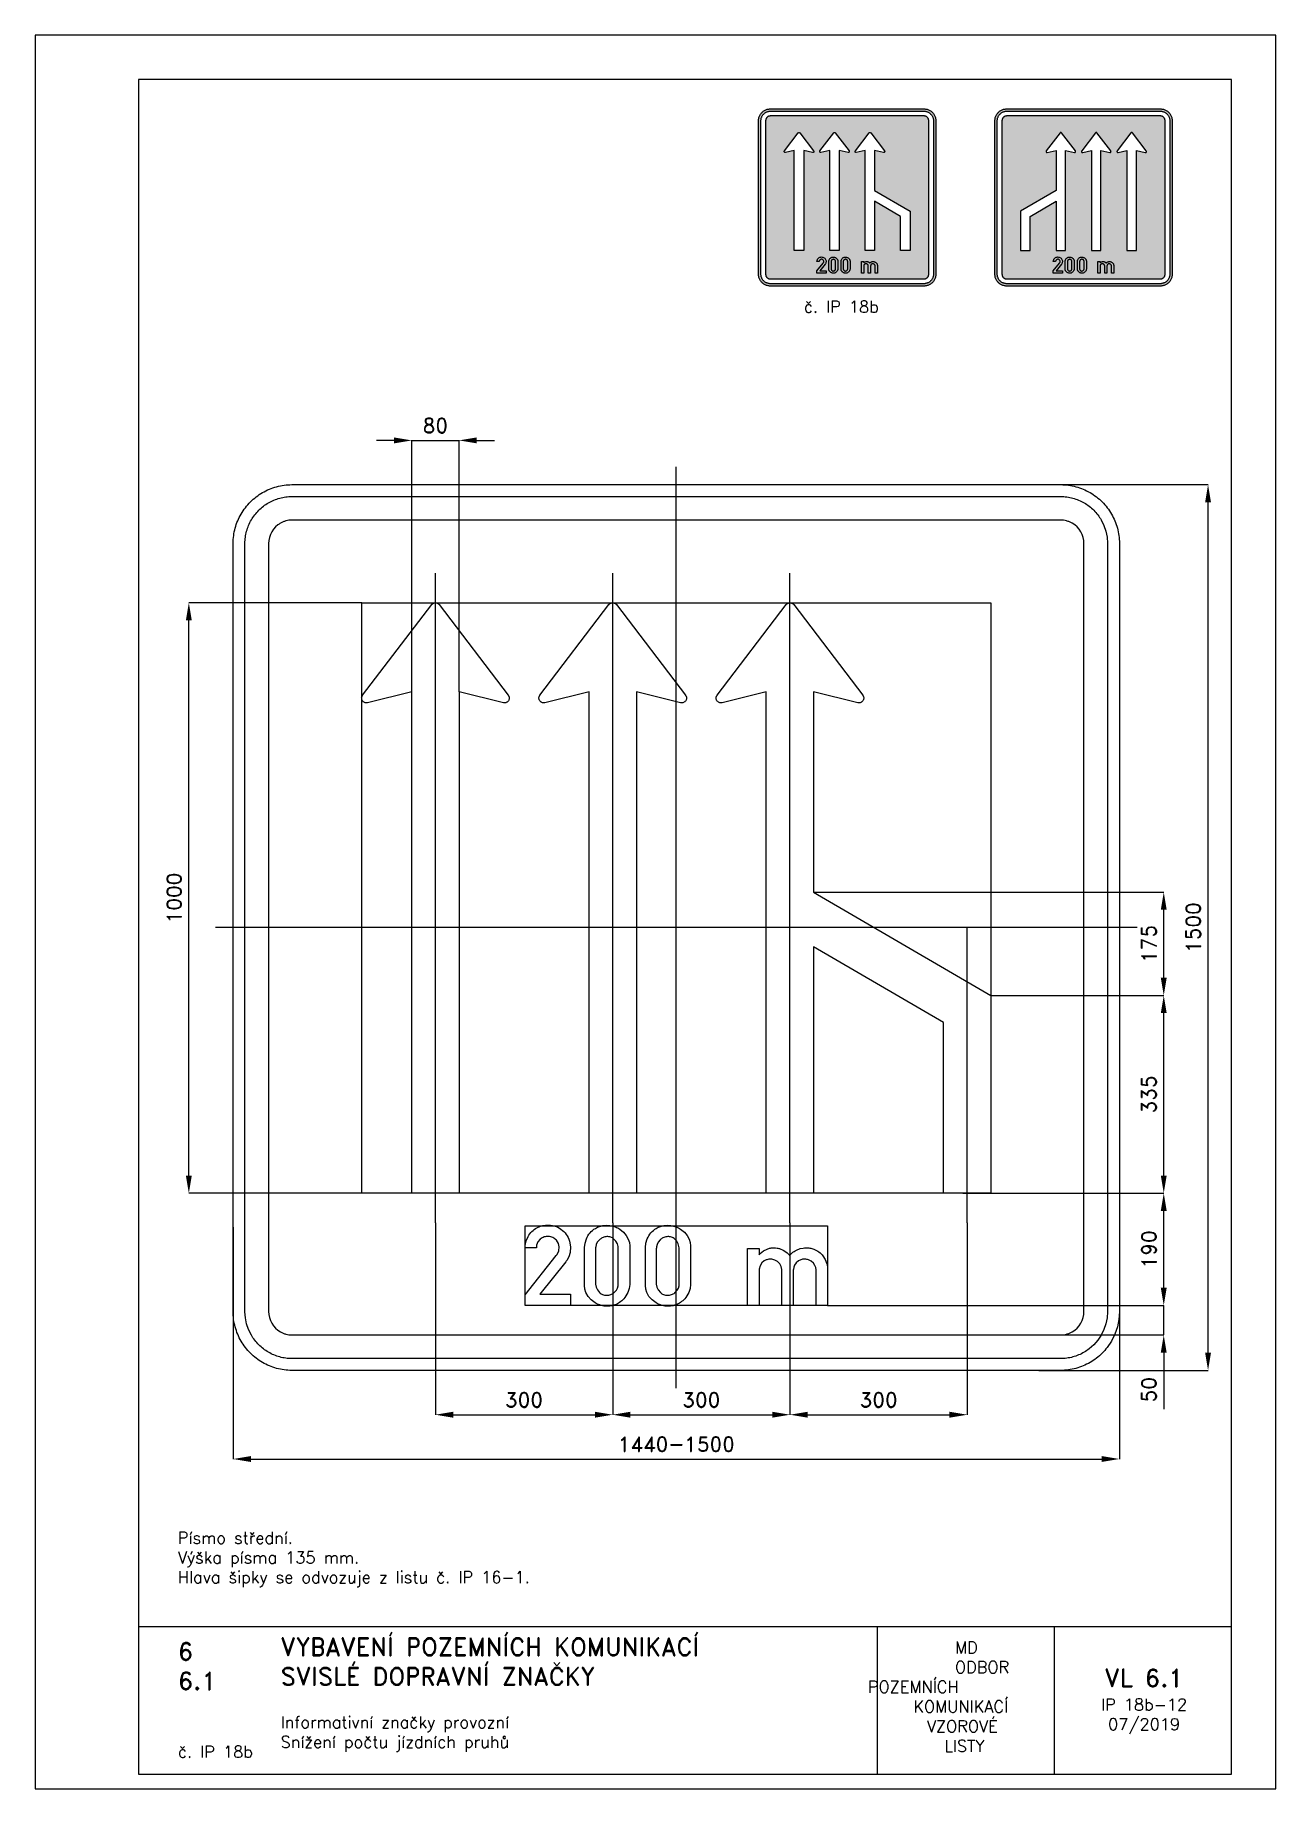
# Paper-space layout 'IP 18b-12' of a CAD drawing. Header units: millimetres. Extents: x 0 to 210, y 0 to 297.
# The model-space entities are those that its viewports show. They can reach past a viewport. Long polylines and large blocks are cut down to what shows.
import ezdxf

# ---------------------------------------------------------------- set-up
doc = ezdxf.new("R2010")
doc.units = ezdxf.units.MM
doc.header["$LTSCALE"] = 5
doc.linetypes.add('ČERCHOVANÁX2', pattern=[2, 1, -0.5, 0, -0.5])
doc.linetypes.add('ČÁRKOVANÁX2', pattern=[1.5, 1, -0.5])
for name, color, linetype in [('Kóty', 2, 'Continuous'), ('Rozpiska', 7, 'Continuous'), ('Značka', 7, 'Continuous')]:
    doc.layers.add(name, color=color, linetype=linetype)
doc.layers.add('Rámeček', color=6, linetype='Continuous', plot=False)
doc.styles.get("Standard").update_dxf_attribs({"font": 'romand.shx', "height": 25})
doc.dimstyles.get("Standard").update_dxf_attribs({"dimtxt": 25, "dimasz": 30, "dimexe": 0.18, "dimexo": 0.0625, "dimgap": 12.5, "dimtad": 1, "dimdec": 0, "dimzin": 0, "dimdsep": 46, "dimtxsty": 'Standard', "dimcen": 0.09, "dimadec": 0, "dimazin": 0, "dimtfac": 1, "dimtdec": 0, "dimtofl": 0, "dimtmove": 0, "dimatfit": 3, "dimfxl": 1, "dimtolj": 1, "dimtzin": 0, "dimarcsym": 0})

psp = doc.layouts.new('IP 18b-12')

# ---------------------------------------------------------------- texts
at = {"layer": 'Rozpiska', "color": 7}
for s, width, gutter_width, heights, insert, char_height, attachment_point in [('\\pi7.66667;č. IP 18b', 30, 125, [0], (122.44, 252), 2, 1), ('\\PPísmo střední.\\PVýška písma 135 mm.{\\H1.83333x; }\\PHlava šipky se odvozuje z listu č. IP 16-1.{\\H1.55556x; }', 155.5011, 100, [0], (24.16, 46.86), 2, 1), ('6', 149.0422, 100, [0], (24.17, 24.77), 3, 1), ('{\\C6;VYBAVENÍ POZEMNÍCH KOMUNIKACÍ\\P}SVISLÉ DOPRAVNÍ ZNAČKY{\\H1.34524x; }', 149.0422, 100, [0], (41.56, 25.56), 3, 1), ('\\pi14.7414;{\\C6;MD\\P\\pi2.36044;}ODBOR POZEMNÍCH{\\H1.57143x; }\\P\\pi7.69378;KOMUNIKACÍ{\\H1.5x; }\\P\\pi9.97949;{\\C6;VZOROVÉ\\H1.47619x; \\H0.67742x;\\P\\pi12.93187;LISTY\\H1.26984x; }', 33.1018, 100, [0], (140.95, 24.95), 2, 1), ('6.1', 149.0422, 100, [0], (24.17, 19.78), 3, 1), ('{\\H1.5x;\\C6;VL 6.1\\P\\H0.66667x;IP 18b-12\\H1.66666x; \\H0.6x;\\P07/2019\\H1.80159x; }', 20.0755, 100, [0], (187.69, 14.78), 2, 5), ('{\\C6;Informativní značky provozní\\P}Snížení počtu jízdních pruhů{\\H1.83333x; }', 149.0422, 100, [0], (41.56, 12.29), 2, 1), ('{\\C6;č. IP 18b}', 18.3305, 100, [2.67], (24.18, 7.3), 2, 1)]:
    psp.add_mtext_dynamic_manual_height_columns(s, width=width, gutter_width=gutter_width, heights=heights, dxfattribs=dict(at, insert=insert, char_height=char_height, attachment_point=attachment_point))

msp = doc.modelspace()

# ---------------------------------------------------------------- blocks, each defined once
blk = doc.blocks.new('*D0')
at = {"layer": 'Defpoints', "color": 0, "transparency": 16777216}
for p in [(-750, -507.4), (750, -603.9), (750, -900)]:
    blk.add_point(p, dxfattribs=at)
at = {"layer": 'Kóty', "color": 0, "lineweight": -2, "transparency": 16777216}
for p, q in [((-750, -507.5), (-750, -900.2)), ((750, -603.9), (750, -900.2)), ((-720, -900), (720, -900))]:
    blk.add_line(p, q, dxfattribs=at)
at = {"layer": 'Kóty', "color": 0, "transparency": 16777216}
for points in [[(-720, -895), (-720, -905), (-750, -900)], [(720, -895), (720, -905), (750, -900)]]:
    blk.add_solid(points, dxfattribs=at)
at = {"layer": 'Kóty', "color": 0, "transparency": 16777216, "insert": (0, -875), "char_height": 25, "attachment_point": 5}
blk.add_mtext('\\A1;1440-1500', dxfattribs=at)
blk = doc.blocks.new('*D1')
at = {"layer": 'Defpoints', "color": 0, "transparency": 16777216}
for p in [(-825, 550), (-532.396, 550), (-532.396, -450)]:
    blk.add_point(p, dxfattribs=at)
at = {"layer": 'Kóty', "color": 0, "lineweight": -2, "transparency": 16777216}
for p, q in [((-532.4585, 550), (-825.18, 550)), ((-825, -420), (-825, 520)), ((-532.4585, -450), (-825.18, -450))]:
    blk.add_line(p, q, dxfattribs=at)
at = {"layer": 'Kóty', "color": 0, "transparency": 16777216}
for points in [[(-830, 520), (-820, 520), (-825, 550)], [(-830, -420), (-820, -420), (-825, -450)]]:
    blk.add_solid(points, dxfattribs=at)
at = {"layer": 'Kóty', "color": 0, "transparency": 16777216, "insert": (-850, 50), "char_height": 25, "attachment_point": 5, "rotation": 90}
blk.add_mtext('\\A1;1000', dxfattribs=at)
blk = doc.blocks.new('*D2')
at = {"layer": 'Defpoints', "color": 0, "transparency": 16777216}
for p in [(256, -640), (589.2, -690), (825, -690)]:
    blk.add_point(p, dxfattribs=at)
at = {"layer": 'Kóty', "color": 0, "lineweight": -2, "transparency": 16777216}
for p, q in [((825, -610), (825, -580)), ((256.1, -640), (825.2, -640)), ((589.2, -690), (825.2, -690)), ((825, -720), (825, -815.5))]:
    blk.add_line(p, q, dxfattribs=at)
at = {"layer": 'Kóty', "color": 0, "transparency": 16777216}
for points in [[(820, -610), (830, -610), (825, -640)], [(820, -720), (830, -720), (825, -690)]]:
    blk.add_solid(points, dxfattribs=at)
at = {"layer": 'Kóty', "color": 0, "transparency": 16777216, "insert": (800, -782.7), "char_height": 25, "attachment_point": 5, "rotation": 90}
blk.add_mtext('\\A1;50', dxfattribs=at)
blk = doc.blocks.new('*D3')
at = {"layer": 'Defpoints', "color": 0, "transparency": 16777216}
for p in [(484.79, -450), (825, -450), (256.03, -640)]:
    blk.add_point(p, dxfattribs=at)
at = {"layer": 'Kóty', "color": 0, "lineweight": -2, "transparency": 16777216}
for p, q in [((484.8525, -450), (825.18, -450)), ((825, -610), (825, -480)), ((256.0925, -640), (825.18, -640))]:
    blk.add_line(p, q, dxfattribs=at)
at = {"layer": 'Kóty', "color": 0, "transparency": 16777216}
for points in [[(820, -480), (830, -480), (825, -450)], [(820, -610), (830, -610), (825, -640)]]:
    blk.add_solid(points, dxfattribs=at)
at = {"layer": 'Kóty', "color": 0, "transparency": 16777216, "insert": (800, -545), "char_height": 25, "attachment_point": 5, "rotation": 90}
blk.add_mtext('\\A1;190', dxfattribs=at)
blk = doc.blocks.new('*D4')
at = {"layer": 'Defpoints', "color": 0, "transparency": 16777216}
for p in [(609.8, 750), (900, 750), (613.8, -750)]:
    blk.add_point(p, dxfattribs=at)
at = {"layer": 'Kóty', "color": 0, "lineweight": -2, "transparency": 16777216}
for p, q in [((609.8, 750), (900.2, 750)), ((900, -720), (900, 720)), ((613.8, -750), (900.2, -750))]:
    blk.add_line(p, q, dxfattribs=at)
at = {"layer": 'Kóty', "color": 0, "transparency": 16777216}
for points in [[(895, 720), (905, 720), (900, 750)], [(895, -720), (905, -720), (900, -750)]]:
    blk.add_solid(points, dxfattribs=at)
at = {"layer": 'Kóty', "color": 0, "transparency": 16777216, "insert": (875, 0), "char_height": 25, "attachment_point": 5, "rotation": 90}
blk.add_mtext('\\A1;1500', dxfattribs=at)
blk = doc.blocks.new('*D5')
at = {"layer": 'Defpoints', "color": 0, "transparency": 16777216}
for p in [(-367.61, 824.9375), (-447.61, 399.1475), (-367.61, 399.1475)]:
    blk.add_point(p, dxfattribs=at)
at = {"layer": 'Kóty', "color": 0, "lineweight": -2, "transparency": 16777216}
for p, q in [((-477.61, 824.9375), (-507.61, 824.9375)), ((-447.61, 399.21), (-447.61, 825.1175)), ((-367.61, 399.21), (-367.61, 825.1175)), ((-337.61, 824.9375), (-307.61, 824.9375))]:
    blk.add_line(p, q, dxfattribs=at)
at = {"layer": 'Kóty', "color": 0, "transparency": 16777216}
for points in [[(-477.61, 829.9375), (-477.61, 819.9375), (-447.61, 824.9375)], [(-337.61, 829.9375), (-337.61, 819.9375), (-367.61, 824.9375)]]:
    blk.add_solid(points, dxfattribs=at)
at = {"layer": 'Kóty', "color": 0, "transparency": 16777216, "insert": (-407.61, 849.9375), "char_height": 25, "attachment_point": 5}
blk.add_mtext('\\A1;80', dxfattribs=at)
blk = doc.blocks.new('*D8')
at = {"layer": 'Defpoints', "color": 0, "transparency": 16777216}
for p in [(-407.61, -500), (-107.61, -500), (-107.61, -825)]:
    blk.add_point(p, dxfattribs=at)
at = {"layer": 'Kóty', "color": 0, "lineweight": -2, "transparency": 16777216}
for p, q in [((-407.61, -500.0625), (-407.61, -825.18)), ((-107.61, -500.0625), (-107.61, -825.18)), ((-377.61, -825), (-137.61, -825))]:
    blk.add_line(p, q, dxfattribs=at)
at = {"layer": 'Kóty', "color": 0, "transparency": 16777216}
for points in [[(-377.61, -820), (-377.61, -830), (-407.61, -825)], [(-137.61, -820), (-137.61, -830), (-107.61, -825)]]:
    blk.add_solid(points, dxfattribs=at)
at = {"layer": 'Kóty', "color": 0, "transparency": 16777216, "insert": (-257.61, -800), "char_height": 25, "attachment_point": 5}
blk.add_mtext('\\A1;300', dxfattribs=at)
blk = doc.blocks.new('*D9')
at = {"layer": 'Defpoints', "color": 0, "transparency": 16777216}
for p in [(-107.61, -600.0625), (192.39, -600), (192.39, -825)]:
    blk.add_point(p, dxfattribs=at)
at = {"layer": 'Kóty', "color": 0, "lineweight": -2, "transparency": 16777216}
for p, q in [((-107.61, -600.125), (-107.61, -825.18)), ((192.39, -600.0625), (192.39, -825.18)), ((-77.61, -825), (162.39, -825))]:
    blk.add_line(p, q, dxfattribs=at)
at = {"layer": 'Kóty', "color": 0, "transparency": 16777216}
for points in [[(-77.61, -820), (-77.61, -830), (-107.61, -825)], [(162.39, -820), (162.39, -830), (192.39, -825)]]:
    blk.add_solid(points, dxfattribs=at)
at = {"layer": 'Kóty', "color": 0, "transparency": 16777216, "insert": (42.39, -800), "char_height": 25, "attachment_point": 5}
blk.add_mtext('\\A1;300', dxfattribs=at)
blk = doc.blocks.new('*D10')
at = {"layer": 'Defpoints', "color": 0, "transparency": 16777216}
for p in [(192.39, -500), (492.39, -500), (492.39, -825)]:
    blk.add_point(p, dxfattribs=at)
at = {"layer": 'Kóty', "color": 0, "lineweight": -2, "transparency": 16777216}
for p, q in [((192.39, -500.0625), (192.39, -825.18)), ((492.39, -500.0625), (492.39, -825.18)), ((222.39, -825), (462.39, -825))]:
    blk.add_line(p, q, dxfattribs=at)
at = {"layer": 'Kóty', "color": 0, "transparency": 16777216}
for points in [[(222.39, -820), (222.39, -830), (192.39, -825)], [(462.39, -820), (462.39, -830), (492.39, -825)]]:
    blk.add_solid(points, dxfattribs=at)
at = {"layer": 'Kóty', "color": 0, "transparency": 16777216, "insert": (342.39, -800), "char_height": 25, "attachment_point": 5}
blk.add_mtext('\\A1;300', dxfattribs=at)
blk = doc.blocks.new('*D6')
at = {"layer": 'Defpoints', "color": 0, "transparency": 16777216}
for p in [(650.79, 750), (900, 750), (650, -750)]:
    blk.add_point(p, dxfattribs=at)
at = {"layer": 'Kóty', "color": 0, "lineweight": -2, "transparency": 16777216}
for p, q in [((650.8525, 750), (900.18, 750)), ((900, -720), (900, 720)), ((650.0625, -750), (900.18, -750))]:
    blk.add_line(p, q, dxfattribs=at)
at = {"layer": 'Kóty', "color": 0, "transparency": 16777216}
for points in [[(895, 720), (905, 720), (900, 750)], [(895, -720), (905, -720), (900, -750)]]:
    blk.add_solid(points, dxfattribs=at)
at = {"layer": 'Kóty', "color": 0, "transparency": 16777216, "insert": (875, 0), "char_height": 25, "attachment_point": 5, "rotation": 90}
blk.add_mtext('\\A1;1500', dxfattribs=at)
blk = doc.blocks.new('*D7')
at = {"layer": 'Defpoints', "color": 0, "transparency": 16777216}
for p in [(232.39, 60), (825, 60), (532.4525, -115)]:
    blk.add_point(p, dxfattribs=at)
at = {"layer": 'Kóty', "color": 0, "lineweight": -2, "transparency": 16777216}
for p, q in [((232.4525, 60), (825.18, 60)), ((825, -85), (825, 30)), ((532.515, -115), (825.18, -115))]:
    blk.add_line(p, q, dxfattribs=at)
at = {"layer": 'Kóty', "color": 0, "transparency": 16777216}
for points in [[(820, 30), (830, 30), (825, 60)], [(820, -85), (830, -85), (825, -115)]]:
    blk.add_solid(points, dxfattribs=at)
at = {"layer": 'Kóty', "color": 0, "transparency": 16777216, "insert": (800, -27.5), "char_height": 25, "attachment_point": 5, "rotation": 90}
blk.add_mtext('\\A1;175', dxfattribs=at)
blk = doc.blocks.new('*D11')
at = {"layer": 'Defpoints', "color": 0, "transparency": 16777216}
for p in [(532.515, -115), (825, -115), (532.39, -450)]:
    blk.add_point(p, dxfattribs=at)
at = {"layer": 'Kóty', "color": 0, "lineweight": -2, "transparency": 16777216}
for p, q in [((532.5775, -115), (825.18, -115)), ((825, -420), (825, -145)), ((532.4525, -450), (825.18, -450))]:
    blk.add_line(p, q, dxfattribs=at)
at = {"layer": 'Kóty', "color": 0, "transparency": 16777216}
for points in [[(820, -145), (830, -145), (825, -115)], [(820, -420), (830, -420), (825, -450)]]:
    blk.add_solid(points, dxfattribs=at)
at = {"layer": 'Kóty', "color": 0, "transparency": 16777216, "insert": (800, -282.5), "char_height": 25, "attachment_point": 5, "rotation": 90}
blk.add_mtext('\\A1;335', dxfattribs=at)

# ---------------------------------------------------------------- dimensions: what is measured, and where the dimension line sits
at = {"layer": 'Kóty'}
for base, p1, p2, picture, middle in [((-367.61, 824.9375), (-447.61, 399.1475), (-367.61, 399.1475), '*D5', (-407.61, 849.9375)), ((-107.61, -825), (-407.61, -500), (-107.61, -500), '*D8', (-257.61, -800)), ((492.39, -825), (192.39, -500), (492.39, -500), '*D10', (342.39, -800)), ((192.39, -825), (-107.61, -600.0625), (192.39, -600), '*D9', (42.39, -800))]:
    dim = msp.add_linear_dim(base=base, p1=p1, p2=p2, dimstyle='Standard', dxfattribs=at)
    dim.commit()
    dim.dimension.update_dxf_attribs({"geometry": picture, "text_midpoint": middle})
for base, p1, p2, picture, middle in [((900, 750), (613.7639, -750), (609.7605, 750), '*D4', (875, 0)), ((900, 750), (650, -750), (650.79, 750), '*D6', (875, 0)), ((-825, 550), (-532.396, -450), (-532.396, 550), '*D1', (-850, 50)), ((825, 60), (532.4525, -115), (232.39, 60), '*D7', (800, -27.5)), ((825, -115), (532.39, -450), (532.515, -115), '*D11', (800, -282.5)), ((825, -450), (256.03, -640), (484.79, -450), '*D3', (800, -545)), ((825, -690), (256.03, -640), (589.157, -690), '*D2', (800, -782.7381))]:
    dim = msp.add_linear_dim(base=base, p1=p1, p2=p2, angle=90, dimstyle='Standard', dxfattribs=at)
    dim.commit()
    dim.dimension.update_dxf_attribs({"geometry": picture, "text_midpoint": middle})
dim = msp.add_linear_dim(base=(750, -900), p1=(-750, -507.4144), p2=(750, -603.8615), text='1440-1500', dimstyle='Standard', dxfattribs=at)
dim.commit()
dim.dimension.update_dxf_attribs({"geometry": '*D0', "text_midpoint": (0, -875)})

# ---------------------------------------------------------------- linework, layer by layer
at = {"layer": 'Kóty'}
for points in [[(-447.61, 824.9375), (-367.61, 824.9375)], [(825, -690), (825, -640)]]:
    msp.add_lwpolyline(points, dxfattribs=at)
at = {"layer": 'Značka', "color": 6, "linetype": 'ČERCHOVANÁX2', "ltscale": 5}
for points in [[(0, -780), (0, 780)], [(-407.61, -500), (-407.61, 600)], [(-107.61, -500), (-107.61, 600)], [(192.39, -500), (192.39, 600)], [(780, 0), (-780, 0)], [(492.39, -500), (492.39, 0)]]:
    msp.add_lwpolyline(points, dxfattribs=at)
at = {"layer": 'Značka', "color": 5}
for points in [[(-650, -750), (-650.39, -749.9988), (-650.79, -749.9969, -0.032183), (-663.7, -749.0925, -0.0354395), (-676.39, -746.4557, -0.036257), (-688.66, -742.3068, -0.0344302), (-700.23, -736.4713, -0.0337135), (-711, -729.2849, -0.034097), (-720.71, -720.7107, -0.0342145), (-729.29, -711.0064, -0.0342268), (-736.47, -700.2266, -0.0340428), (-742.27, -688.6512, -0.0334252), (-746.46, -676.3873, -0.0341747), (-749.14, -663.6918, -0.0367361), (-750, -650.785), (-750, -650.393), (-750, -650), (-750, 650), (-750, 650.39), (-750, 650.79, -0.0321975), (-749.09, 663.7, -0.0354674), (-746.46, 676.39, -0.0363203), (-742.31, 688.66, -0.0344709), (-736.47, 700.23, -0.0337211), (-729.29, 711, -0.0340992), (-720.71, 720.71, -0.0342018), (-711.01, 729.29, -0.0342246), (-700.23, 736.47, -0.0340515), (-688.65, 742.27, -0.0334153), (-676.39, 746.46, -0.0341236), (-663.69, 749.14, -0.0367442), (-650.79, 750), (-650.39, 750), (-650, 750), (650, 750), (650.39, 750), (650.79, 750, -0.0321821), (663.7, 749.09, -0.0354474), (676.39, 746.46, -0.0362719), (688.66, 742.31, -0.0344334), (700.23, 736.47, -0.0337229), (711, 729.28, -0.0340912), (720.71, 720.71, -0.0342207), (729.29, 711.01, -0.0342246), (736.47, 700.23, -0.0340384), (742.27, 688.65, -0.0334249), (746.46, 676.39, -0.034173), (749.14, 663.69, -0.0367364), (750, 650.79), (750, 650.39), (750, 650), (750, -650), (750, -650.393), (750, -650.785), (749.09, -663.6978), (746.46, -676.3873), (742.31, -688.6591), (736.47, -700.2266), (729.28, -711.0042, -0.0341063), (720.71, -720.7107, -0.0342027), (711.01, -729.2931, -0.034227), (700.23, -736.4713, -0.0340442), (688.65, -742.2651, -0.0334113), (676.39, -746.4557, -0.0341218), (663.69, -749.1355, -0.0367434), (650.79, -749.9969), (650.39, -749.9989), (650, -750), (-650, -750)], [(-650, -730), (-650.31, -729.9991), (-650.63, -729.9975, -0.0321839), (-660.96, -729.274, -0.035448), (-671.11, -727.1646, -0.0362817), (-680.93, -723.8454, -0.0344216), (-690.18, -719.1771, -0.0337453), (-698.8, -713.4279, -0.0341022), (-706.57, -706.5685, -0.034186), (-713.43, -698.8051, -0.0342028), (-719.18, -690.1812), (-723.81, -680.921), (-727.16, -671.1098), (-729.31, -660.9534), (-730, -650.628), (-730, -650.314), (-730, -650), (-730, 650), (-730, 650.31), (-730, 650.63, -0.0321794), (-729.27, 660.96, -0.0354889), (-727.16, 671.11, -0.0362814), (-723.85, 680.93, -0.0344198), (-719.18, 690.18, -0.033728), (-713.43, 698.8, -0.0340731), (-706.57, 706.57, -0.0342387), (-698.81, 713.43, -0.0341991), (-690.18, 719.18, -0.0340344), (-680.92, 723.81, -0.0334143), (-671.11, 727.16, -0.0341236), (-660.95, 729.31, -0.0367402), (-650.63, 730), (-650.31, 730), (-650, 730), (650, 730), (650.31, 730), (650.63, 730, -0.032183), (660.96, 729.27, -0.0354467), (671.11, 727.16, -0.0362744), (680.93, 723.85, -0.0344144), (690.18, 719.18, -0.033745), (698.8, 713.43, -0.0340968), (706.57, 706.57, -0.0341871), (713.43, 698.81, -0.0342063), (719.18, 690.18), (723.81, 680.92), (727.16, 671.11), (729.31, 660.95), (730, 650.63), (730, 650.31), (730, 650), (730, -650), (730, -650.314), (730, -650.628), (729.27, -660.9582), (727.16, -671.1098), (723.85, -680.9273), (719.18, -690.1812), (713.43, -698.8034), (706.57, -706.5685), (698.81, -713.4345, -0.0342057), (690.18, -719.1771, -0.0340314), (680.92, -723.8121, -0.0334215), (671.11, -727.1646, -0.0341218), (660.95, -729.3084, -0.0367439), (650.63, -729.9975), (650.31, -729.9991), (650, -730), (-650, -730)], [(-650, -690), (650, -690), (650.16, -689.9995), (650.31, -689.9988, 0.0321848), (655.48, -689.637, 0.0354594), (660.55, -688.5823, 0.0362767), (665.46, -686.9227), (670.09, -684.5885), (674.4, -681.714), (678.28, -678.2843), (681.72, -674.4026), (684.59, -670.0906), (686.91, -665.4605), (688.58, -660.5549), (689.65, -655.4767), (690, -650.314), (690, -650.157), (690, -650), (690, 650), (690, 650.16), (690, 650.31), (689.64, 655.48), (688.58, 660.55), (686.92, 665.46), (684.59, 670.09), (681.71, 674.4), (678.28, 678.28), (674.4, 681.72), (670.09, 684.59), (665.46, 686.91, 0.0334086), (660.55, 688.58, 0.0341855), (655.48, 689.65, 0.0367465), (650.31, 690), (650.16, 690), (650, 690), (-650, 690), (-650.16, 690), (-650.31, 690, 0.0321848), (-655.48, 689.64, 0.0354579), (-660.55, 688.58, 0.0362712), (-665.46, 686.92, 0.0343823), (-670.09, 684.59, 0.0336505), (-674.4, 681.71), (-678.28, 678.28), (-681.72, 674.4), (-684.59, 670.09), (-686.91, 665.46), (-688.58, 660.55), (-689.65, 655.48), (-690, 650.31), (-690, 650.16), (-690, 650), (-690, -650), (-690, -650.157), (-690, -650.314), (-689.64, -655.4791), (-688.58, -660.5549), (-686.92, -665.4636), (-684.59, -670.0906), (-681.71, -674.4017), (-678.28, -678.2843), (-674.4, -681.7172), (-670.09, -684.5885), (-665.46, -686.9061, 0.0334044), (-660.55, -688.5823, 0.0341611), (-655.48, -689.6542, 0.0367494), (-650.31, -689.9988), (-650.16, -689.9996), (-650, -690)], [(-447.607, -450), (-447.607, 375.21), (-447.607, 399.21), (-522.571, 380.66), (-522.957, 380.58), (-523.345, 380.51), (-524.914, 380.43), (-526.474, 380.68, -0.065469), (-528.311, 381.38, -0.0654226), (-529.905, 382.54, -0.0653602), (-531.19, 384.03, -0.0652249), (-532.048, 385.8, -0.0648406), (-532.471, 387.72, -0.0636455), (-532.393, 389.68, -0.0526858), (-532.008, 391.22, -0.0574694), (-531.305, 392.62), (-531.087, 392.95), (-530.859, 393.27), (-413.973, 546.85), (-413.74, 547.13), (-413.5, 547.41, -0.0490058), (-412.419, 548.4), (-411.159, 549.17, -0.0611155), (-409.433, 549.8, -0.0614083), (-407.607, 550, -0.0610306), (-405.782, 549.8, -0.0594668), (-404.054, 549.17), (-402.789, 548.41, -0.0536106), (-401.713, 547.41), (-401.473, 547.13), (-401.241, 546.85), (-284.355, 393.27), (-284.127, 392.95), (-283.909, 392.62, -0.0525156), (-283.211, 391.21, -0.0526375), (-282.82, 389.68, -0.0654857), (-282.738, 387.72, -0.0654485), (-283.165, 385.8, -0.0653476), (-284.024, 384.03, -0.0652173), (-285.308, 382.54, -0.0648692), (-286.903, 381.39, -0.0636962), (-288.739, 380.68, -0.0527012), (-290.301, 380.42, -0.0574497), (-291.868, 380.51), (-292.256, 380.58), (-292.642, 380.66), (-367.607, 399.21), (-367.607, 375.21), (-367.607, -450), (-447.607, -450)], [(-147.607, -450), (-147.607, 375.21), (-147.607, 399.21), (-222.571, 380.66), (-222.957, 380.58), (-223.345, 380.51, -0.0526096), (-224.914, 380.43, -0.0527371), (-226.474, 380.68, -0.06547), (-228.311, 381.38, -0.0654275), (-229.905, 382.54, -0.0653823), (-231.19, 384.03, -0.065197), (-232.048, 385.8, -0.0648182), (-232.471, 387.72, -0.0636455), (-232.393, 389.68, -0.0527232), (-232.008, 391.22, -0.0574868), (-231.305, 392.62), (-231.087, 392.95), (-230.859, 393.27), (-113.973, 546.85), (-113.74, 547.13), (-113.5, 547.41, -0.0490074), (-112.419, 548.4, -0.0491298), (-111.159, 549.17, -0.061127), (-109.433, 549.8, -0.0614083), (-107.607, 550, -0.0610277), (-105.782, 549.8, -0.0594687), (-104.054, 549.17, -0.0491864), (-102.789, 548.41, -0.0536106), (-101.713, 547.41), (-101.473, 547.13), (-101.241, 546.85), (15.645, 393.27), (15.873, 392.95), (16.091, 392.62, -0.0524986), (16.789, 391.21, -0.0526749), (17.18, 389.68, -0.0655013), (17.262, 387.72, -0.0654639), (16.835, 385.8, -0.0653341), (15.976, 384.03, -0.0652049), (14.692, 382.54, -0.0648692), (13.097, 381.39, -0.0636896), (11.261, 380.68, -0.0527012), (9.699, 380.42, -0.0574542), (8.132, 380.51), (7.744, 380.58), (7.358, 380.66), (-67.607, 399.21), (-67.607, 375.21), (-67.607, -450), (-147.607, -450)], [(532.39, -450), (452.39, -450), (452.39, -160.95), (232.393, -32.616), (232.393, -450), (152.393, -450), (152.393, 375.21), (152.393, 399.21), (77.429, 380.66), (77.043, 380.58), (76.655, 380.51, -0.0526096), (75.086, 380.43, -0.0527371), (73.526, 380.68, -0.06547), (71.689, 381.38, -0.0654275), (70.095, 382.54, -0.0653823), (68.81, 384.03, -0.065197), (67.952, 385.8, -0.0648182), (67.529, 387.72, -0.0636455), (67.607, 389.68, -0.0527232), (67.992, 391.22, -0.0574868), (68.695, 392.62), (68.913, 392.95), (69.141, 393.27), (186.027, 546.85), (186.26, 547.13), (186.5, 547.41, -0.0490074), (187.581, 548.4, -0.0491298), (188.841, 549.17, -0.061127), (190.567, 549.8, -0.0614083), (192.393, 550, -0.0610277), (194.218, 549.8, -0.0594687), (195.946, 549.17, -0.0491864), (197.211, 548.41, -0.0536106), (198.287, 547.41), (198.527, 547.13), (198.759, 546.85), (315.65, 393.27), (315.87, 392.95), (316.09, 392.62, -0.0525682), (316.79, 391.21, -0.0526), (317.18, 389.68, -0.0654393), (317.26, 387.72, -0.0654033), (316.83, 385.8, -0.0652783), (315.98, 384.03, -0.0652049), (314.69, 382.54, -0.0648163), (313.1, 381.39, -0.0636896), (311.26, 380.68, -0.0527054), (309.7, 380.42, -0.0574542), (308.13, 380.51), (307.74, 380.58), (307.36, 380.66), (232.393, 399.21), (232.393, 375.21), (232.393, 60), (532.39, -115), (532.39, -450)], [(-256.03, -640), (-256.03, -621.958), (-203.22, -555.498), (-202.45, -554.521), (-201.71, -553.516), (-198.85, -547.512), (-198.22, -540.887), (-199.61, -534.894), (-203.01, -529.694, 0.0982346), (-208.99, -525.033, 0.106106), (-216.25, -523.098, 0.106167), (-223.63, -524.027, 0.0999685), (-230.11, -527.837), (-234.15, -532.512), (-236.31, -538.159), (-236.64, -540.244), (-236.82, -542.35), (-256.03, -542.35), (-255.98, -540.535), (-255.89, -538.722), (-254.29, -530.616), (-250.83, -523.042, -0.0720932), (-244.4, -514.743, -0.0721515), (-235.92, -508.614, -0.0614748), (-227.77, -505.261, -0.0599347), (-219.03, -503.959, -0.0830637), (-206.56, -505.412, -0.0870209), (-195.24, -510.92, -0.0877339), (-186.16, -519.658, -0.0878147), (-180.63, -530.903), (-178.91, -540.504), (-179.73, -550.253), (-181.84, -557.506), (-185.48, -564.034), (-186.2, -565.02), (-186.94, -565.989), (-230.8, -620.734), (-178.97, -620.734), (-178.97, -640), (-256.03, -640)], [(-155.34, -544.094), (-155.35, -542.884), (-155.34, -541.675), (-154.46, -534.293), (-152.12, -527.162, -0.079491), (-145.92, -516.976, -0.0890461), (-136.81, -509.43, -0.0598101), (-129.83, -506.201, -0.0520107), (-122.29, -504.592, -0.0620122), (-112.46, -504.58, -0.0645235), (-102.96, -507.011, -0.0554083), (-95.61, -510.687), (-89.25, -515.884), (-84.57, -521.502), (-81.19, -527.964), (-79.46, -533.51), (-78.77, -539.256), (-78.74, -541.268), (-78.77, -543.278), (-78.77, -602.116), (-78.76, -603.325), (-78.77, -604.534), (-79.68, -611.531), (-81.99, -618.245), (-87.02, -626.695, -0.0659673), (-94.08, -633.545, -0.0610506), (-101.69, -638.187, -0.0641507), (-110.2, -640.802, -0.0696644), (-119.99, -641.323, -0.0674445), (-129.55, -639.198, -0.0568173), (-137.26, -635.548), (-144.06, -630.325), (-149.21, -624.754), (-152.92, -618.245), (-154.72, -612.326), (-155.34, -606.152), (-155.37, -604.131), (-155.34, -602.116), (-155.34, -544.094)], [(-52.33, -544.094), (-52.34, -542.884), (-52.33, -541.675), (-51.45, -534.293), (-49.11, -527.162, -0.079491), (-42.91, -516.976, -0.0890461), (-33.8, -509.43, -0.0598101), (-26.82, -506.201, -0.0520107), (-19.29, -504.592, -0.0620122), (-9.46, -504.58, -0.0645235), (0.05, -507.011, -0.0554083), (7.4, -510.687), (13.76, -515.884), (18.43, -521.502), (21.82, -527.964), (23.54, -533.51), (24.24, -539.256), (24.27, -541.268), (24.24, -543.278), (24.24, -602.116), (24.25, -603.325), (24.24, -604.534), (23.33, -611.531), (21.02, -618.245), (15.99, -626.695, -0.0659673), (8.92, -633.545, -0.0610506), (1.31, -638.187, -0.0641507), (-7.19, -640.802, -0.0696644), (-16.98, -641.323, -0.0674445), (-26.54, -639.198, -0.0568173), (-34.25, -635.548), (-41.06, -630.325), (-46.2, -624.754), (-49.91, -618.245), (-51.71, -612.326), (-52.33, -606.152), (-52.36, -604.131), (-52.33, -602.116), (-52.33, -544.094)], [(-136.81, -544.094), (-136.81, -602.116), (-136.82, -602.925), (-136.81, -603.733), (-135.86, -608.731), (-133.59, -613.408), (-129.76, -618.217, 0.0947302), (-124.71, -621.466, 0.108418), (-117.96, -622.799, 0.0875481), (-111.02, -621.466, 0.0781598), (-105.53, -618.612), (-101.34, -614.209), (-99.38, -610.531), (-98.36, -606.503), (-98.17, -604.314), (-98.12, -602.116), (-98.12, -544.094), (-98.25, -542.184), (-98.46, -540.283), (-99.73, -535.533), (-102.14, -531.198), (-106.72, -526.589, 0.0979295), (-112.62, -523.942, 0.0998364), (-119.19, -523.529, 0.0883358), (-125.51, -525.545, 0.0742349), (-130.17, -528.708), (-133.66, -533.055), (-135.4, -536.706), (-136.39, -540.62), (-136.63, -542.354), (-136.81, -544.094)], [(-33.8, -544.094), (-33.8, -602.116), (-33.81, -602.925), (-33.8, -603.733), (-32.85, -608.731), (-30.58, -613.408), (-26.75, -618.217, 0.0947302), (-21.71, -621.466, 0.108418), (-14.95, -622.799, 0.0875481), (-8.01, -621.466, 0.0781598), (-2.52, -618.612), (1.67, -614.209), (3.63, -610.531), (4.65, -606.503), (4.84, -604.314), (4.89, -602.116), (4.89, -544.094), (4.76, -542.184), (4.55, -540.283), (3.27, -535.533), (0.86, -531.198), (-3.72, -526.589, 0.0979295), (-9.61, -523.942, 0.0998364), (-16.18, -523.529, 0.0883358), (-22.51, -525.545, 0.0742349), (-27.16, -528.708), (-30.65, -533.055), (-32.39, -536.706), (-33.38, -540.62), (-33.62, -542.354), (-33.8, -544.094)], [(120.66, -639.986), (120.66, -543.517), (140.04, -543.517), (140.04, -554.261), (141.1, -553.087), (142.18, -551.941), (147.45, -547.642), (153.54, -544.558, -0.0497381), (159.36, -542.826, -0.0499281), (165.4, -542.28, -0.0446089), (170.78, -542.705, -0.0453626), (175.99, -544.08), (180.77, -546.2), (185.18, -549.03), (187.6, -550.943), (189.78, -553.108), (190.8, -554.331), (191.78, -555.597), (192.92, -554.243), (194.11, -552.925, -0.0720718), (201.34, -547.269, -0.0664649), (209.88, -543.756), (214.59, -542.683, -0.0358416), (219.38, -542.294, -0.0505108), (226.27, -542.853, -0.0496102), (232.97, -544.783, -0.0682931), (241.4, -549.328, -0.0733211), (248.21, -556.005), (252.23, -562.357), (254.83, -569.406), (255.46, -571.997), (255.86, -574.623), (255.96, -575.81), (256.03, -577), (256.03, -639.986), (236.66, -639.986), (236.66, -580.895), (236.64, -580.171), (236.61, -579.447), (236, -575.843), (234.68, -572.416), (232, -568.307), (228.33, -565.047), (223.5, -562.565, 0.0743145), (218.16, -561.587, 0.0807313), (212.29, -562.172, 0.0807337), (206.88, -564.583), (202.99, -567.785), (200.2, -571.923), (198.88, -575.415), (198.16, -579.081), (198.09, -579.609), (198.02, -580.136), (198.02, -639.986), (178.69, -639.986), (178.69, -580.516), (178.66, -579.707), (178.61, -578.898), (177.49, -574.076), (175.04, -569.716), (171.3, -565.774), (166.56, -563.092, 0.089034), (159.93, -561.603, 0.093647), (153.22, -562.544, 0.0732679), (148.64, -564.67), (144.85, -568.014), (141.72, -572.836), (140.21, -578.322), (140.12, -579.053), (140.04, -579.784), (140.04, -639.986), (120.66, -639.986)]]:
    msp.add_lwpolyline(points, format="xyb", dxfattribs=at)
at = {"layer": 'Značka', "color": 6, "linetype": 'ČÁRKOVANÁX2', "ltscale": 2.5}
msp.add_lwpolyline([(-532.396, 550), (532.4525, 550), (532.4525, -450), (-532.396, -450)], close=True, dxfattribs=at)
msp.add_lwpolyline([(-256.03, -640), (-256.03, -505), (256.03, -505), (256.03, -640), (-256.03, -640)], dxfattribs=at)

msp.set_redraw_order([(e.dxf.handle, doc.entitydb.next_handle()) for e in msp.query("TEXT MTEXT ATTDEF DIMENSION ARC_DIMENSION")])  # texts and dimensions are drawn at this point

# ---------------------------------------------------------------- hatches: boundary and pattern name
at = {"layer": 'Značka'}
h = psp.add_hatch(color=170, dxfattribs=at)
h.dxf.hatch_style = 1
edge = h.paths.add_edge_path(flags=0)
edge.add_line((139.86, 256.7), (139.86, 258.63))
edge.add_line((139.86, 258.63), (140.24, 258.63))
edge.add_line((140.24, 258.63), (140.24, 258.41))
edge.add_line((140.24, 258.41), (140.27, 258.44))
edge.add_line((140.27, 258.44), (140.29, 258.46))
edge.add_arc((140.74, 258.02), 0.634, 123.0411, 135.3599, ccw=False)
edge.add_arc((140.73, 258.02), 0.627, 110.5999, 123.1082, ccw=False)
edge.add_arc((140.75, 258.04), 0.611, 100.8771, 112.2737, ccw=False)
edge.add_arc((140.75, 258.05), 0.609, 89.4544, 100.8831, ccw=False)
edge.add_arc((140.76, 258.05), 0.606, 80.3769, 90.5912, ccw=False)
edge.add_arc((140.76, 258.06), 0.595, 70.0183, 80.4026, ccw=False)
edge.add_arc((140.76, 258.02), 0.631, 61.3303, 70.8426, ccw=False)
edge.add_arc((140.7, 257.91), 0.755, 53.3637, 61.3287, ccw=False)
edge.add_arc((140.76, 257.98), 0.658, 49.0087, 54.3849, ccw=False)
edge.add_arc((140.89, 258.14), 0.458, 41.3054, 48.9849, ccw=False)
edge.add_line((141.24, 258.44), (141.26, 258.41))
edge.add_line((141.26, 258.41), (141.28, 258.39))
edge.add_line((141.28, 258.39), (141.3, 258.42))
edge.add_line((141.3, 258.42), (141.33, 258.44))
edge.add_arc((141.79, 258), 0.64, 119.8045, 136.2904, ccw=False)
edge.add_arc((141.82, 257.95), 0.698, 104.7623, 119.9723, ccw=False)
edge.add_arc((141.84, 257.97), 0.682, 98.7517, 106.8894, ccw=False)
edge.add_arc((141.84, 257.98), 0.671, 90.5367, 98.7471, ccw=False)
edge.add_arc((141.84, 257.97), 0.686, 79.579, 91.1469, ccw=False)
edge.add_arc((141.84, 257.95), 0.703, 68.2274, 79.597, ccw=False)
edge.add_arc((141.86, 257.94), 0.705, 53.8593, 69.4841, ccw=False)
edge.add_arc((141.89, 257.98), 0.654, 37.1939, 53.9614, ccw=False)
edge.add_arc((141.89, 257.96), 0.663, 25.8202, 38.8369, ccw=False)
edge.add_arc((141.79, 257.92), 0.771, 14.6557, 25.837, ccw=False)
edge.add_line((142.54, 258.11), (142.55, 258.06))
edge.add_line((142.55, 258.06), (142.56, 258.01))
edge.add_line((142.56, 258.01), (142.56, 257.98))
edge.add_line((142.56, 257.98), (142.56, 257.96))
edge.add_line((142.56, 257.96), (142.56, 256.7))
edge.add_line((142.56, 256.7), (142.18, 256.7))
edge.add_line((142.18, 256.7), (142.18, 257.88))
edge.add_line((142.18, 257.88), (142.18, 257.9))
edge.add_line((142.18, 257.9), (142.18, 257.91))
edge.add_arc((141.81, 257.89), 0.365, 3.7925, 15.2971)
edge.add_arc((141.81, 257.89), 0.362, 15.2503, 26.9098)
edge.add_arc((141.81, 257.9), 0.364, 25.3455, 40.8423)
edge.add_arc((141.8, 257.89), 0.369, 40.7887, 56.1069)
edge.add_arc((141.79, 257.9), 0.371, 54.3777, 71.1986)
edge.add_arc((141.79, 257.9), 0.367, 71.1207, 88.1223)
edge.add_arc((141.78, 257.9), 0.368, 86.4555, 104.9193)
edge.add_arc((141.78, 257.9), 0.369, 104.8156, 123.2647)
edge.add_arc((141.77, 257.9), 0.359, 121.385, 137.5187)
edge.add_arc((141.75, 257.92), 0.333, 137.4066, 154.6527)
edge.add_arc((141.78, 257.9), 0.369, 153.5124, 165.1311)
edge.add_arc((141.97, 257.85), 0.567, 165.0942, 172.6528)
edge.add_line((141.41, 257.92), (141.41, 257.91))
edge.add_line((141.41, 257.91), (141.4, 257.9))
edge.add_line((141.4, 257.9), (141.4, 256.7))
edge.add_line((141.4, 256.7), (141.02, 256.7))
edge.add_line((141.02, 256.7), (141.02, 257.89))
edge.add_line((141.02, 257.89), (141.02, 257.91))
edge.add_line((141.02, 257.91), (141.02, 257.92))
edge.add_arc((140.68, 257.89), 0.337, 4.6852, 21.5573)
edge.add_arc((140.65, 257.89), 0.364, 21.4154, 37.2102)
edge.add_arc((140.64, 257.9), 0.366, 34.9704, 52.063)
edge.add_arc((140.64, 257.89), 0.371, 52.043, 68.9216)
edge.add_arc((140.63, 257.88), 0.385, 67.1767, 87.5336)
edge.add_arc((140.62, 257.9), 0.365, 87.2846, 108.6862)
edge.add_arc((140.61, 257.92), 0.346, 106.5338, 123.3052)
edge.add_arc((140.61, 257.91), 0.357, 123.2774, 139.553)
edge.add_arc((140.62, 257.89), 0.375, 138.2294, 155.8449)
edge.add_arc((140.61, 257.89), 0.367, 155.654, 173.4896)
edge.add_line((140.25, 257.93), (140.25, 257.92))
edge.add_line((140.25, 257.92), (140.24, 257.9))
edge.add_line((140.24, 257.9), (140.24, 256.7))
edge.add_line((140.24, 256.7), (139.86, 256.7))
edge = h.paths.add_edge_path(flags=0)
edge.add_line((136.4, 258.62), (136.4, 258.64))
edge.add_line((136.4, 258.64), (136.4, 258.67))
edge.add_arc((137.16, 258.65), 0.76, 167.5673, 178.7906, ccw=False)
edge.add_arc((137.15, 258.65), 0.752, 156.1212, 167.5692, ccw=False)
edge.add_arc((137.16, 258.67), 0.754, 139.5793, 157.7697, ccw=False)
edge.add_arc((137.1, 258.73), 0.669, 119.4416, 139.805, ccw=False)
edge.add_arc((137.11, 258.76), 0.645, 107.9974, 121.6851, ccw=False)
edge.add_arc((137.14, 258.67), 0.743, 96.0952, 108.006, ccw=False)
edge.add_arc((137.16, 258.62), 0.796, 82.9725, 97.1674, ccw=False)
edge.add_arc((137.16, 258.65), 0.764, 68.2727, 83.0344, ccw=False)
edge.add_arc((137.19, 258.66), 0.743, 57.0786, 69.7726, ccw=False)
edge.add_arc((137.19, 258.66), 0.743, 44.4034, 57.1071, ccw=False)
edge.add_arc((137.22, 258.67), 0.717, 33.9021, 45.6046, ccw=False)
edge.add_arc((137.26, 258.7), 0.667, 21.3635, 33.9305, ccw=False)
edge.add_arc((137.29, 258.69), 0.643, 12.1079, 22.466, ccw=False)
edge.add_arc((137.3, 258.7), 0.631, 1.6116, 12.1423, ccw=False)
edge.add_line((137.93, 258.71), (137.93, 258.67))
edge.add_line((137.93, 258.67), (137.93, 258.63))
edge.add_line((137.93, 258.63), (137.93, 257.46))
edge.add_line((137.93, 257.46), (137.93, 257.43))
edge.add_line((137.93, 257.43), (137.93, 257.41))
edge.add_arc((137.25, 257.43), 0.683, 346.6619, 358.518, ccw=False)
edge.add_arc((137.21, 257.43), 0.716, 335.3176, 346.6948, ccw=False)
edge.add_arc((137.18, 257.43), 0.739, 321.6031, 336.8891, ccw=False)
edge.add_arc((137.18, 257.43), 0.75, 306.5737, 321.6559, ccw=False)
edge.add_arc((137.17, 257.4), 0.732, 294.3933, 308.3787, ccw=False)
edge.add_arc((137.18, 257.37), 0.697, 279.7472, 294.427, ccw=False)
edge.add_arc((137.16, 257.38), 0.707, 265.0765, 281.016, ccw=False)
edge.add_arc((137.16, 257.4), 0.729, 249.7503, 265.1857, ccw=False)
edge.add_arc((137.16, 257.43), 0.753, 238.1641, 251.1691, ccw=False)
edge.add_arc((137.22, 257.53), 0.867, 226.8032, 238.1582, ccw=False)
edge.add_arc((137.15, 257.48), 0.791, 217.2104, 228.2143, ccw=False)
edge.add_arc((136.97, 257.35), 0.571, 202.1911, 217.2664, ccw=False)
edge.add_arc((136.97, 257.36), 0.566, 190.5745, 203.1133, ccw=False)
edge.add_arc((137.13, 257.39), 0.734, 180.9488, 190.6488, ccw=False)
edge.add_line((136.4, 257.38), (136.4, 257.42))
edge.add_line((136.4, 257.42), (136.4, 257.46))
edge.add_line((136.4, 257.46), (136.4, 258.62))
edge = h.paths.add_edge_path(flags=0)
edge.add_line((136.77, 258.62), (136.77, 257.46))
edge.add_line((136.77, 257.46), (136.77, 257.44))
edge.add_line((136.77, 257.44), (136.77, 257.43))
edge.add_arc((137.11, 257.44), 0.346, 182.257, 199.1567)
edge.add_arc((137.2, 257.47), 0.438, 199.1265, 212.7522)
edge.add_arc((137.21, 257.45), 0.437, 210.4215, 226.604)
edge.add_arc((137.13, 257.37), 0.32, 226.4221, 248.0352)
edge.add_arc((137.14, 257.37), 0.321, 246.4581, 271.2061)
edge.add_arc((137.14, 257.45), 0.407, 270.8591, 290.874)
edge.add_arc((137.16, 257.45), 0.398, 288.529, 306.4067)
edge.add_arc((137.19, 257.41), 0.347, 306.3761, 326.5321)
edge.add_arc((137.2, 257.41), 0.339, 324.8026, 338.9457)
edge.add_arc((137.2, 257.41), 0.341, 338.8391, 352.8476)
edge.add_line((137.54, 257.37), (137.54, 257.41))
edge.add_line((137.54, 257.41), (137.54, 257.46))
edge.add_line((137.54, 257.46), (137.54, 258.62))
edge.add_line((137.54, 258.62), (137.54, 258.66))
edge.add_line((137.54, 258.66), (137.53, 258.69))
edge.add_arc((137.12, 258.63), 0.423, 8.3377, 21.6902)
edge.add_arc((137.15, 258.65), 0.385, 21.6666, 36.4762)
edge.add_arc((137.16, 258.66), 0.372, 34.7572, 54.8937)
edge.add_arc((137.18, 258.7), 0.333, 54.6408, 77.004)
edge.add_arc((137.16, 258.7), 0.333, 74.9977, 97.8051)
edge.add_arc((137.17, 258.65), 0.379, 97.5815, 117.7606)
edge.add_arc((137.16, 258.65), 0.382, 115.7061, 132.6735)
edge.add_arc((137.15, 258.65), 0.37, 132.6177, 149.9278)
edge.add_arc((137.16, 258.64), 0.385, 148.5221, 160.5659)
edge.add_arc((137.21, 258.62), 0.439, 160.5296, 171.0812)
edge.add_line((136.78, 258.69), (136.77, 258.65))
edge.add_line((136.77, 258.65), (136.77, 258.62))
edge = h.paths.add_edge_path(flags=0)
edge.add_line((134.34, 258.62), (134.34, 258.64))
edge.add_line((134.34, 258.64), (134.34, 258.67))
edge.add_arc((135.1, 258.65), 0.76, 167.5749, 178.7983, ccw=False)
edge.add_arc((135.09, 258.65), 0.752, 156.1212, 167.5692, ccw=False)
edge.add_arc((135.1, 258.67), 0.754, 139.5752, 157.7656, ccw=False)
edge.add_arc((135.04, 258.73), 0.669, 119.4447, 139.8081, ccw=False)
edge.add_arc((135.05, 258.76), 0.645, 107.9974, 121.6851, ccw=False)
edge.add_arc((135.08, 258.67), 0.743, 96.0952, 108.006, ccw=False)
edge.add_arc((135.1, 258.62), 0.796, 82.9725, 97.1674, ccw=False)
edge.add_arc((135.1, 258.65), 0.764, 68.2727, 83.0344, ccw=False)
edge.add_arc((135.13, 258.66), 0.743, 57.0817, 69.7757, ccw=False)
edge.add_arc((135.13, 258.66), 0.742, 44.399, 57.1027, ccw=False)
edge.add_arc((135.16, 258.67), 0.717, 33.9021, 45.6046, ccw=False)
edge.add_arc((135.2, 258.7), 0.667, 21.3635, 33.9305, ccw=False)
edge.add_arc((135.22, 258.69), 0.643, 12.1079, 22.466, ccw=False)
edge.add_arc((135.24, 258.7), 0.631, 1.6116, 12.1423, ccw=False)
edge.add_line((135.87, 258.71), (135.87, 258.67))
edge.add_line((135.87, 258.67), (135.87, 258.63))
edge.add_line((135.87, 258.63), (135.87, 257.46))
edge.add_line((135.87, 257.46), (135.87, 257.43))
edge.add_line((135.87, 257.43), (135.87, 257.41))
edge.add_arc((135.18, 257.43), 0.683, 346.6619, 358.518, ccw=False)
edge.add_arc((135.15, 257.43), 0.716, 335.3253, 346.7024, ccw=False)
edge.add_arc((135.12, 257.43), 0.739, 321.5981, 336.8841, ccw=False)
edge.add_arc((135.11, 257.43), 0.75, 306.5737, 321.6559, ccw=False)
edge.add_arc((135.11, 257.4), 0.732, 294.3933, 308.3787, ccw=False)
edge.add_arc((135.12, 257.37), 0.697, 279.7472, 294.427, ccw=False)
edge.add_arc((135.1, 257.38), 0.707, 265.0765, 281.016, ccw=False)
edge.add_arc((135.1, 257.4), 0.729, 249.7503, 265.1857, ccw=False)
edge.add_arc((135.1, 257.43), 0.753, 238.1641, 251.1691, ccw=False)
edge.add_arc((135.16, 257.53), 0.867, 226.8032, 238.1582, ccw=False)
edge.add_arc((135.09, 257.48), 0.791, 217.2104, 228.2143, ccw=False)
edge.add_arc((134.91, 257.35), 0.571, 202.1911, 217.2664, ccw=False)
edge.add_arc((134.91, 257.36), 0.566, 190.5745, 203.1133, ccw=False)
edge.add_arc((135.07, 257.39), 0.734, 180.9396, 190.6396, ccw=False)
edge.add_line((134.34, 257.38), (134.34, 257.42))
edge.add_line((134.34, 257.42), (134.34, 257.46))
edge.add_line((134.34, 257.46), (134.34, 258.62))
edge = h.paths.add_edge_path(flags=0)
edge.add_line((134.71, 258.62), (134.71, 257.46))
edge.add_line((134.71, 257.46), (134.71, 257.44))
edge.add_line((134.71, 257.44), (134.71, 257.43))
edge.add_arc((135.05, 257.44), 0.346, 182.2681, 199.1677)
edge.add_arc((135.14, 257.47), 0.438, 199.1165, 212.7423)
edge.add_arc((135.15, 257.45), 0.437, 210.4215, 226.604)
edge.add_arc((135.07, 257.37), 0.32, 226.4221, 248.0352)
edge.add_arc((135.08, 257.37), 0.321, 246.4581, 271.2061)
edge.add_arc((135.08, 257.45), 0.407, 270.8576, 290.8725)
edge.add_arc((135.1, 257.45), 0.398, 288.5332, 306.411)
edge.add_arc((135.13, 257.41), 0.347, 306.3693, 326.5253)
edge.add_arc((135.14, 257.41), 0.339, 324.8148, 338.9578)
edge.add_arc((135.14, 257.41), 0.341, 338.8391, 352.8476)
edge.add_arc((135.04, 257.43), 0.436, 352.0744, 357.8484)
edge.add_line((135.48, 257.41), (135.48, 257.46))
edge.add_line((135.48, 257.46), (135.48, 258.62))
edge.add_line((135.48, 258.62), (135.48, 258.66))
edge.add_line((135.48, 258.66), (135.47, 258.69))
edge.add_arc((135.06, 258.63), 0.423, 8.3377, 21.6902)
edge.add_arc((135.09, 258.65), 0.385, 21.6666, 36.4762)
edge.add_arc((135.1, 258.66), 0.372, 34.7572, 54.8937)
edge.add_arc((135.12, 258.7), 0.333, 54.6408, 77.004)
edge.add_arc((135.1, 258.7), 0.333, 74.9977, 97.8051)
edge.add_arc((135.11, 258.65), 0.379, 97.5815, 117.7606)
edge.add_arc((135.1, 258.65), 0.382, 115.7061, 132.6735)
edge.add_arc((135.09, 258.65), 0.37, 132.6177, 149.9278)
edge.add_arc((135.1, 258.64), 0.385, 148.5221, 160.5659)
edge.add_arc((135.15, 258.62), 0.439, 160.5296, 171.0812)
edge.add_line((134.72, 258.69), (134.71, 258.65))
edge.add_line((134.71, 258.65), (134.71, 258.62))
edge = h.paths.add_edge_path(flags=0)
edge.add_line((132.32, 256.7), (132.32, 257.06))
edge.add_line((132.32, 257.06), (133.38, 258.39))
edge.add_line((133.38, 258.39), (133.39, 258.41))
edge.add_line((133.39, 258.41), (133.41, 258.43))
edge.add_arc((133.08, 258.66), 0.403, 325.089, 344.0629)
edge.add_arc((133.12, 258.65), 0.356, 343.7558, 365.3284)
edge.add_arc((133.14, 258.67), 0.337, 2.5936, 23.6496)
edge.add_arc((133.11, 258.65), 0.372, 23.5542, 42.772)
edge.add_arc((133.09, 258.65), 0.39, 40.8237, 63.2432)
edge.add_arc((133.1, 258.68), 0.358, 62.9689, 87.183)
edge.add_arc((133.09, 258.68), 0.355, 85.0486, 109.2893)
edge.add_arc((133.09, 258.66), 0.38, 109.0381, 131.8698)
edge.add_arc((133.08, 258.66), 0.371, 129.6163, 148.7606)
edge.add_arc((133.04, 258.68), 0.333, 148.5602, 169.5049)
edge.add_arc((133.11, 258.65), 0.404, 168.1213, 174.1057)
edge.add_line((132.71, 258.7), (132.71, 258.65))
edge.add_line((132.71, 258.65), (132.32, 258.65))
edge.add_line((132.32, 258.65), (132.32, 258.69))
edge.add_line((132.32, 258.69), (132.33, 258.73))
edge.add_arc((133.02, 258.67), 0.698, 162.0393, 175.6428, ccw=False)
edge.add_arc((133.04, 258.67), 0.717, 148.7633, 162.0949, ccw=False)
edge.add_arc((133.06, 258.68), 0.731, 134.0127, 150.5199, ccw=False)
edge.add_arc((133.06, 258.68), 0.728, 117.5833, 134.1068, ccw=False)
edge.add_arc((133.08, 258.7), 0.72, 105.3191, 119.3917, ccw=False)
edge.add_arc((133.08, 258.68), 0.739, 91.6152, 105.3366, ccw=False)
edge.add_arc((133.1, 258.66), 0.761, 73.8574, 92.8504, ccw=False)
edge.add_arc((133.11, 258.69), 0.729, 54.11, 74.0094, ccw=False)
edge.add_arc((133.14, 258.68), 0.723, 36.0526, 56.1151, ccw=False)
edge.add_arc((133.14, 258.68), 0.719, 16.1754, 36.2473, ccw=False)
edge.add_arc((133.15, 258.66), 0.715, 2.3211, 17.9922, ccw=False)
edge.add_arc((133.08, 258.66), 0.787, -11.9518, 2.336, ccw=False)
edge.add_arc((133.11, 258.63), 0.747, 337.924, 349.5332, ccw=False)
edge.add_arc((133.24, 258.58), 0.606, 323.8181, 337.9744, ccw=False)
edge.add_line((133.73, 258.22), (133.72, 258.2))
edge.add_line((133.72, 258.2), (133.7, 258.18))
edge.add_line((133.7, 258.18), (132.83, 257.09))
edge.add_line((132.83, 257.09), (133.86, 257.09))
edge.add_line((133.86, 257.09), (133.86, 256.7))
edge.add_line((133.86, 256.7), (132.32, 256.7))
edge = h.paths.add_edge_path(flags=0)
edge.add_line((128.49, 260.5), (128.49, 277))
edge.add_line((128.49, 277), (128.49, 277.48))
edge.add_line((128.49, 277.48), (126.99, 277.11))
edge.add_line((126.99, 277.11), (126.98, 277.11))
edge.add_line((126.98, 277.11), (126.98, 277.11))
edge.add_line((126.98, 277.11), (126.95, 277.11))
edge.add_line((126.95, 277.11), (126.91, 277.11))
edge.add_arc((126.95, 277.26), 0.151, 241.6489, 256.6319, ccw=False)
edge.add_arc((126.95, 277.26), 0.151, 226.4693, 241.4417, ccw=False)
edge.add_arc((126.95, 277.26), 0.151, 213.2959, 228.2541, ccw=False)
edge.add_arc((126.95, 277.26), 0.151, 198.3979, 213.3252, ccw=False)
edge.add_arc((126.95, 277.27), 0.152, 185.0047, 199.8443, ccw=False)
edge.add_arc((126.95, 277.27), 0.155, 170.4377, 185.0045, ccw=False)
edge.add_arc((126.95, 277.27), 0.151, 159.932, 171.9955, ccw=False)
edge.add_arc((126.93, 277.28), 0.137, 146.7585, 159.9151, ccw=False)
edge.add_line((126.82, 277.35), (126.82, 277.36))
edge.add_line((126.82, 277.36), (126.83, 277.37))
edge.add_line((126.83, 277.37), (129.16, 280.44))
edge.add_line((129.16, 280.44), (129.17, 280.44))
edge.add_line((129.17, 280.44), (129.17, 280.45))
edge.add_arc((129.28, 280.35), 0.15, 126.8729, 138.0952, ccw=False)
edge.add_line((129.19, 280.47), (129.22, 280.48))
edge.add_arc((129.29, 280.35), 0.151, 103.0578, 117.047, ccw=False)
edge.add_arc((129.29, 280.35), 0.15, 89.2226, 103.2787, ccw=False)
edge.add_arc((129.29, 280.35), 0.151, 76.761, 90.7309, ccw=False)
edge.add_arc((129.29, 280.34), 0.155, 63.1626, 76.7754, ccw=False)
edge.add_line((129.36, 280.48), (129.39, 280.47))
edge.add_arc((129.31, 280.36), 0.137, 40.9592, 53.234, ccw=False)
edge.add_line((129.41, 280.45), (129.41, 280.44))
edge.add_line((129.41, 280.44), (129.42, 280.44))
edge.add_line((129.42, 280.44), (131.76, 277.37))
edge.add_line((131.76, 277.37), (131.76, 277.36))
edge.add_line((131.76, 277.36), (131.77, 277.35))
edge.add_arc((131.64, 277.27), 0.15, 20.3247, 32.3494, ccw=False)
edge.add_arc((131.64, 277.27), 0.15, 8.3092, 20.3617, ccw=False)
edge.add_arc((131.64, 277.27), 0.15, -5.0977, 9.8891, ccw=False)
edge.add_arc((131.64, 277.27), 0.151, 339.9725, 354.9509, ccw=False)
edge.add_arc((131.64, 277.26), 0.151, 326.6346, 341.5899, ccw=False)
edge.add_arc((131.64, 277.26), 0.151, 311.7843, 326.7098, ccw=False)
edge.add_arc((131.63, 277.26), 0.152, 298.3687, 313.2148, ccw=False)
edge.add_arc((131.63, 277.26), 0.155, 283.8528, 298.4312, ccw=False)
edge.add_arc((131.63, 277.26), 0.151, 273.4169, 285.484, ccw=False)
edge.add_arc((131.63, 277.25), 0.137, 260.1368, 273.2889, ccw=False)
edge.add_line((131.61, 277.11), (131.6, 277.11))
edge.add_line((131.6, 277.11), (131.59, 277.11))
edge.add_line((131.59, 277.11), (130.09, 277.48))
edge.add_line((130.09, 277.48), (130.09, 277))
edge.add_line((130.09, 277), (130.09, 260.5))
edge.add_line((130.09, 260.5), (128.49, 260.5))
edge = h.paths.add_edge_path(flags=0)
edge.add_line((134.49, 260.5), (134.49, 277))
edge.add_line((134.49, 277), (134.49, 277.48))
edge.add_line((134.49, 277.48), (132.99, 277.11))
edge.add_line((132.99, 277.11), (132.98, 277.11))
edge.add_line((132.98, 277.11), (132.98, 277.11))
edge.add_arc((132.95, 277.26), 0.15, 266.8958, 278.9419, ccw=False)
edge.add_arc((132.95, 277.26), 0.15, 254.8578, 266.933, ccw=False)
edge.add_arc((132.95, 277.26), 0.151, 241.6487, 256.632, ccw=False)
edge.add_arc((132.95, 277.26), 0.151, 226.4688, 241.4423, ccw=False)
edge.add_arc((132.95, 277.26), 0.151, 213.2934, 228.2566, ccw=False)
edge.add_arc((132.95, 277.26), 0.151, 198.4011, 213.3221, ccw=False)
edge.add_arc((132.95, 277.27), 0.152, 185.0073, 199.8417, ccw=False)
edge.add_arc((132.95, 277.27), 0.155, 170.4377, 185.0045, ccw=False)
edge.add_arc((132.94, 277.27), 0.151, 159.9277, 171.9998, ccw=False)
edge.add_arc((132.93, 277.28), 0.137, 146.7566, 159.9171, ccw=False)
edge.add_line((132.82, 277.35), (132.82, 277.36))
edge.add_line((132.82, 277.36), (132.83, 277.37))
edge.add_line((132.83, 277.37), (135.16, 280.44))
edge.add_line((135.16, 280.44), (135.17, 280.44))
edge.add_line((135.17, 280.44), (135.17, 280.45))
edge.add_arc((135.28, 280.35), 0.15, 126.8727, 138.0954, ccw=False)
edge.add_arc((135.29, 280.35), 0.151, 115.8042, 127.0549, ccw=False)
edge.add_arc((135.29, 280.35), 0.151, 103.0564, 117.0483, ccw=False)
edge.add_arc((135.29, 280.35), 0.15, 89.2226, 103.2787, ccw=False)
edge.add_arc((135.29, 280.35), 0.151, 76.7614, 90.7306, ccw=False)
edge.add_arc((135.29, 280.34), 0.155, 63.1624, 76.7756, ccw=False)
edge.add_arc((135.3, 280.35), 0.15, 53.3711, 64.6348, ccw=False)
edge.add_arc((135.31, 280.36), 0.137, 40.9592, 53.234, ccw=False)
edge.add_line((135.41, 280.45), (135.41, 280.44))
edge.add_line((135.41, 280.44), (135.42, 280.44))
edge.add_line((135.42, 280.44), (137.76, 277.37))
edge.add_line((137.76, 277.37), (137.76, 277.36))
edge.add_line((137.76, 277.36), (137.77, 277.35))
edge.add_arc((137.64, 277.27), 0.15, 20.3267, 32.3474, ccw=False)
edge.add_arc((137.64, 277.27), 0.15, 8.3049, 20.366, ccw=False)
edge.add_arc((137.64, 277.27), 0.15, -5.0995, 9.8909, ccw=False)
edge.add_arc((137.64, 277.27), 0.151, 339.9708, 354.9526, ccw=False)
edge.add_arc((137.64, 277.26), 0.151, 326.6361, 341.5883, ccw=False)
edge.add_arc((137.64, 277.26), 0.151, 311.7857, 326.7084, ccw=False)
edge.add_arc((137.63, 277.26), 0.152, 298.3687, 313.2148, ccw=False)
edge.add_arc((137.63, 277.26), 0.155, 283.8536, 298.4304, ccw=False)
edge.add_arc((137.63, 277.26), 0.151, 273.4169, 285.484, ccw=False)
edge.add_arc((137.63, 277.25), 0.137, 260.1363, 273.2894, ccw=False)
edge.add_line((137.61, 277.11), (137.6, 277.11))
edge.add_line((137.6, 277.11), (137.59, 277.11))
edge.add_line((137.59, 277.11), (136.09, 277.48))
edge.add_line((136.09, 277.48), (136.09, 277))
edge.add_line((136.09, 277), (136.09, 260.5))
edge.add_line((136.09, 260.5), (134.49, 260.5))
edge = h.paths.add_edge_path(flags=0)
edge.add_line((148.09, 260.5), (146.49, 260.5))
edge.add_line((146.49, 260.5), (146.49, 266.28))
edge.add_line((146.49, 266.28), (142.09, 268.85))
edge.add_line((142.09, 268.85), (142.09, 260.5))
edge.add_line((142.09, 260.5), (140.49, 260.5))
edge.add_line((140.49, 260.5), (140.49, 277))
edge.add_line((140.49, 277), (140.49, 277.48))
edge.add_line((140.49, 277.48), (138.99, 277.11))
edge.add_line((138.99, 277.11), (138.98, 277.11))
edge.add_line((138.98, 277.11), (138.98, 277.11))
edge.add_arc((138.95, 277.26), 0.15, 266.8958, 278.9419, ccw=False)
edge.add_arc((138.95, 277.26), 0.15, 254.8578, 266.933, ccw=False)
edge.add_arc((138.95, 277.26), 0.151, 241.6487, 256.632, ccw=False)
edge.add_arc((138.95, 277.26), 0.151, 226.4688, 241.4423, ccw=False)
edge.add_arc((138.95, 277.26), 0.151, 213.2934, 228.2566, ccw=False)
edge.add_arc((138.95, 277.26), 0.151, 198.4011, 213.3221, ccw=False)
edge.add_arc((138.95, 277.27), 0.152, 185.0073, 199.8417, ccw=False)
edge.add_arc((138.95, 277.27), 0.155, 170.4377, 185.0045, ccw=False)
edge.add_arc((138.94, 277.27), 0.151, 159.9277, 171.9998, ccw=False)
edge.add_arc((138.93, 277.28), 0.137, 146.7566, 159.9171, ccw=False)
edge.add_line((138.82, 277.35), (138.82, 277.36))
edge.add_line((138.82, 277.36), (138.83, 277.37))
edge.add_line((138.83, 277.37), (141.16, 280.44))
edge.add_line((141.16, 280.44), (141.17, 280.44))
edge.add_line((141.17, 280.44), (141.17, 280.45))
edge.add_arc((141.28, 280.35), 0.15, 126.8727, 138.0954, ccw=False)
edge.add_arc((141.29, 280.35), 0.151, 115.8042, 127.0549, ccw=False)
edge.add_arc((141.29, 280.35), 0.151, 103.0564, 117.0483, ccw=False)
edge.add_arc((141.29, 280.35), 0.15, 89.2226, 103.2787, ccw=False)
edge.add_arc((141.29, 280.35), 0.151, 76.7614, 90.7306, ccw=False)
edge.add_arc((141.29, 280.34), 0.155, 63.1624, 76.7756, ccw=False)
edge.add_arc((141.3, 280.35), 0.15, 53.3711, 64.6348, ccw=False)
edge.add_arc((141.31, 280.36), 0.137, 40.9592, 53.234, ccw=False)
edge.add_line((141.41, 280.45), (141.41, 280.44))
edge.add_line((141.41, 280.44), (141.42, 280.44))
edge.add_line((141.42, 280.44), (143.76, 277.37))
edge.add_line((143.76, 277.37), (143.76, 277.36))
edge.add_line((143.76, 277.36), (143.77, 277.35))
edge.add_arc((143.64, 277.27), 0.15, 20.3839, 32.4206, ccw=False)
edge.add_arc((143.64, 277.27), 0.151, 8.2783, 20.3222, ccw=False)
edge.add_arc((143.64, 277.27), 0.151, -5.1508, 9.8254, ccw=False)
edge.add_arc((143.64, 277.27), 0.151, 339.8924, 354.8604, ccw=False)
edge.add_arc((143.64, 277.26), 0.151, 326.8787, 341.8182, ccw=False)
edge.add_arc((143.64, 277.26), 0.152, 311.6535, 326.5763, ccw=False)
edge.add_arc((143.63, 277.26), 0.152, 298.4601, 313.2941, ccw=False)
edge.add_arc((143.63, 277.26), 0.155, 283.8116, 298.3885, ccw=False)
edge.add_arc((143.63, 277.26), 0.15, 273.4283, 285.4963, ccw=False)
edge.add_arc((143.63, 277.25), 0.137, 260.1426, 273.2957, ccw=False)
edge.add_line((143.61, 277.11), (143.6, 277.11))
edge.add_line((143.6, 277.11), (143.59, 277.11))
edge.add_line((143.59, 277.11), (142.09, 277.48))
edge.add_line((142.09, 277.48), (142.09, 277))
edge.add_line((142.09, 277), (142.09, 270.7))
edge.add_line((142.09, 270.7), (148.09, 267.2))
edge.add_line((148.09, 267.2), (148.09, 260.5))
edge = h.paths.add_edge_path(flags=16)
edge.add_line((124.44, 254.9), (124.44, 254.9))
edge.add_line((124.44, 254.9), (124.43, 254.9))
edge.add_arc((124.44, 256.51), 1.61, 262.3074, 269.68, ccw=False)
edge.add_arc((124.42, 256.37), 1.46, 254.2018, 262.3213, ccw=False)
edge.add_arc((124.38, 256.34), 1.43, 247.1661, 255.4742, ccw=False)
edge.add_arc((124.41, 256.41), 1.51, 239.2878, 247.1732, ccw=False)
edge.add_arc((124.4, 256.45), 1.54, 232.4423, 240.1678, ccw=False)
edge.add_arc((124.39, 256.44), 1.52, 224.6395, 232.4481, ccw=False)
edge.add_arc((124.38, 256.45), 1.52, 217.5712, 225.4082, ccw=False)
edge.add_arc((124.38, 256.45), 1.52, 209.7386, 217.5802, ccw=False)
edge.add_arc((124.37, 256.47), 1.52, 202.6896, 210.489, ccw=False)
edge.add_arc((124.4, 256.48), 1.55, 195.038, 202.6927, ccw=False)
edge.add_arc((124.36, 256.49), 1.52, 188.0098, 195.8281, ccw=False)
edge.add_arc((124.25, 256.48), 1.41, 179.6094, 188.0269, ccw=False)
edge.add_line((122.84, 256.49), (122.84, 256.49))
edge.add_line((122.84, 256.49), (122.84, 256.5))
edge.add_line((122.84, 256.5), (122.84, 282.5))
edge.add_line((122.84, 282.5), (122.84, 282.51))
edge.add_line((122.84, 282.51), (122.84, 282.51))
edge.add_arc((124.45, 282.5), 1.61, 172.3073, 179.6799, ccw=False)
edge.add_arc((124.31, 282.52), 1.46, 164.1999, 172.3196, ccw=False)
edge.add_arc((124.29, 282.56), 1.43, 157.1705, 165.4786, ccw=False)
edge.add_arc((124.36, 282.53), 1.51, 149.2786, 157.163, ccw=False)
edge.add_arc((124.39, 282.54), 1.54, 142.4358, 150.1607, ccw=False)
edge.add_arc((124.38, 282.55), 1.52, 134.6582, 142.4654, ccw=False)
edge.add_arc((124.39, 282.57), 1.52, 127.5459, 135.3839, ccw=False)
edge.add_arc((124.39, 282.57), 1.52, 119.7734, 127.6135, ccw=False)
edge.add_arc((124.41, 282.57), 1.52, 112.6645, 120.4646, ccw=False)
edge.add_arc((124.42, 282.54), 1.55, 105.0258, 112.6788, ccw=False)
edge.add_arc((124.44, 282.58), 1.52, 98.0431, 105.8618, ccw=False)
edge.add_arc((124.42, 282.69), 1.41, 89.6148, 98.0314, ccw=False)
edge.add_line((124.43, 284.1), (124.44, 284.1))
edge.add_line((124.44, 284.1), (124.44, 284.1))
edge.add_line((124.44, 284.1), (150.44, 284.1))
edge.add_line((150.44, 284.1), (150.45, 284.1))
edge.add_line((150.45, 284.1), (150.46, 284.1))
edge.add_arc((150.45, 282.49), 1.61, 82.2715, 89.644, ccw=False)
edge.add_arc((150.47, 282.63), 1.46, 74.1968, 82.3163, ccw=False)
edge.add_arc((150.51, 282.66), 1.43, 67.2195, 75.5259, ccw=False)
edge.add_arc((150.48, 282.59), 1.51, 59.271, 67.1538, ccw=False)
edge.add_arc((150.48, 282.55), 1.54, 52.4322, 60.157, ccw=False)
edge.add_arc((150.49, 282.56), 1.52, 44.6563, 52.4622, ccw=False)
edge.add_arc((150.51, 282.55), 1.52, 37.5582, 45.3965, ccw=False)
edge.add_arc((150.51, 282.55), 1.52, 29.7543, 37.5952, ccw=False)
edge.add_arc((150.52, 282.53), 1.52, 22.6647, 30.4654, ccw=False)
edge.add_arc((150.49, 282.52), 1.55, 15.0277, 22.6811, ccw=False)
edge.add_arc((150.52, 282.51), 1.52, 8.0391, 15.8576, ccw=False)
edge.add_arc((150.63, 282.52), 1.41, -0.3832, 8.0335, ccw=False)
edge.add_line((152.04, 282.51), (152.04, 282.51))
edge.add_line((152.04, 282.51), (152.04, 282.5))
edge.add_line((152.04, 282.5), (152.04, 256.5))
edge.add_line((152.04, 256.5), (152.04, 256.49))
edge.add_line((152.04, 256.49), (152.04, 256.49))
edge.add_arc((150.43, 256.5), 1.61, 352.2716, 359.644, ccw=False)
edge.add_arc((150.58, 256.48), 1.46, 344.1987, 352.318, ccw=False)
edge.add_arc((150.6, 256.44), 1.43, 337.2151, 345.5215, ccw=False)
edge.add_arc((150.53, 256.47), 1.51, 329.2802, 337.164, ccw=False)
edge.add_arc((150.49, 256.46), 1.54, 322.4386, 330.1641, ccw=False)
edge.add_arc((150.51, 256.45), 1.52, 314.6376, 322.445, ccw=False)
edge.add_arc((150.49, 256.43), 1.52, 307.5836, 315.4208, ccw=False)
edge.add_arc((150.5, 256.43), 1.52, 299.7195, 307.5619, ccw=False)
edge.add_arc((150.47, 256.43), 1.52, 292.6898, 300.4898, ccw=False)
edge.add_arc((150.46, 256.46), 1.55, 285.04, 292.695, ccw=False)
edge.add_arc((150.45, 256.42), 1.52, 278.0058, 285.8239, ccw=False)
edge.add_arc((150.47, 256.31), 1.41, 269.6114, 278.0289, ccw=False)
edge.add_line((150.46, 254.9), (150.45, 254.9))
edge.add_line((150.45, 254.9), (150.44, 254.9))
edge.add_line((150.44, 254.9), (124.44, 254.9))
edge = h.paths.add_edge_path(flags=0)
edge.add_line((124.44, 255.7), (150.44, 255.7))
edge.add_line((150.44, 255.7), (150.45, 255.7))
edge.add_line((150.45, 255.7), (150.45, 255.7))
edge.add_arc((150.45, 256.51), 0.806, 270.3171, 277.689)
edge.add_arc((150.46, 256.43), 0.731, 277.6916, 285.8114)
edge.add_arc((150.47, 256.42), 0.716, 284.5216, 292.8293)
edge.add_arc((150.46, 256.46), 0.754, 292.8119, 300.6978)
edge.add_arc((150.46, 256.48), 0.769, 299.8371, 307.5645)
edge.add_arc((150.47, 256.47), 0.761, 307.572, 315.3777)
edge.add_arc((150.48, 256.48), 0.759, 314.5344, 322.3703)
edge.add_arc((150.48, 256.47), 0.758, 322.4328, 330.273)
edge.add_arc((150.48, 256.48), 0.761, 329.4859, 337.286)
edge.add_arc((150.47, 256.49), 0.776, 337.3723, 345.0278)
edge.add_arc((150.48, 256.5), 0.761, 344.1895, 352.0136)
edge.add_arc((150.54, 256.49), 0.705, 351.9133, 360.3299)
edge.add_line((151.24, 256.49), (151.24, 256.5))
edge.add_line((151.24, 256.5), (151.24, 256.5))
edge.add_line((151.24, 256.5), (151.24, 282.5))
edge.add_line((151.24, 282.5), (151.24, 282.5))
edge.add_line((151.24, 282.5), (151.24, 282.51))
edge.add_arc((150.44, 282.5), 0.806, 0.2972, 7.6692)
edge.add_arc((150.51, 282.51), 0.732, 7.7492, 15.8686)
edge.add_arc((150.52, 282.53), 0.716, 14.5265, 22.8329)
edge.add_arc((150.49, 282.52), 0.754, 22.7701, 30.6566)
edge.add_arc((150.47, 282.52), 0.769, 29.8864, 37.6164)
edge.add_arc((150.47, 282.52), 0.761, 37.5752, 45.3795)
edge.add_arc((150.47, 282.53), 0.759, 44.5244, 52.3553)
edge.add_arc((150.47, 282.53), 0.757, 52.4202, 60.2611)
edge.add_arc((150.46, 282.54), 0.761, 59.4845, 67.2864)
edge.add_arc((150.45, 282.52), 0.777, 67.3869, 75.0445)
edge.add_arc((150.45, 282.54), 0.76, 74.171, 81.9947)
edge.add_arc((150.45, 282.59), 0.706, 81.9186, 90.3356)
edge.add_line((150.45, 283.3), (150.45, 283.3))
edge.add_line((150.45, 283.3), (150.44, 283.3))
edge.add_line((150.44, 283.3), (124.44, 283.3))
edge.add_line((124.44, 283.3), (124.44, 283.3))
edge.add_line((124.44, 283.3), (124.44, 283.3))
edge.add_arc((124.44, 282.49), 0.805, 90.3008, 97.6732)
edge.add_arc((124.43, 282.57), 0.732, 97.7362, 105.8554)
edge.add_arc((124.41, 282.58), 0.715, 104.5311, 112.8374)
edge.add_arc((124.43, 282.54), 0.753, 112.7851, 120.6714)
edge.add_arc((124.42, 282.52), 0.769, 119.8809, 127.6084)
edge.add_arc((124.42, 282.53), 0.761, 127.5546, 135.362)
edge.add_arc((124.41, 282.53), 0.759, 134.5826, 142.4146)
edge.add_arc((124.41, 282.53), 0.757, 142.4075, 150.2498)
edge.add_arc((124.41, 282.52), 0.761, 149.5087, 157.3097)
edge.add_arc((124.42, 282.51), 0.777, 157.3225, 164.9792)
edge.add_arc((124.4, 282.5), 0.76, 164.1532, 171.9714)
edge.add_arc((124.35, 282.51), 0.706, 171.9778, 180.3955)
edge.add_line((123.64, 282.51), (123.64, 282.5))
edge.add_line((123.64, 282.5), (123.64, 282.5))
edge.add_line((123.64, 282.5), (123.64, 256.5))
edge.add_line((123.64, 256.5), (123.64, 256.5))
edge.add_line((123.64, 256.5), (123.64, 256.49))
edge.add_arc((124.45, 256.5), 0.805, 180.3207, 187.693)
edge.add_arc((124.38, 256.49), 0.732, 187.6787, 195.7982)
edge.add_arc((124.36, 256.47), 0.715, 194.5262, 202.8339)
edge.add_arc((124.4, 256.48), 0.754, 202.8269, 210.7126)
edge.add_arc((124.42, 256.48), 0.769, 209.8316, 217.5565)
edge.add_arc((124.41, 256.48), 0.761, 217.5514, 225.3602)
edge.add_arc((124.42, 256.47), 0.758, 224.5926, 232.4295)
edge.add_arc((124.42, 256.47), 0.758, 232.4201, 240.2617)
edge.add_arc((124.43, 256.46), 0.761, 239.5101, 247.3093)
edge.add_arc((124.43, 256.48), 0.777, 247.3079, 254.9625)
edge.add_arc((124.44, 256.46), 0.761, 254.1718, 261.9903)
edge.add_arc((124.43, 256.41), 0.705, 261.9726, 270.3899)
edge.add_line((124.44, 255.7), (124.44, 255.7))
edge.add_line((124.44, 255.7), (124.44, 255.7))
edge = h.paths.add_edge_path()
edge.add_line((124.44, 254.5), (124.44, 254.5))
edge.add_line((124.44, 254.5), (124.43, 254.5))
edge.add_arc((124.44, 256.51), 2.01, 262.307, 269.6796, ccw=False)
edge.add_arc((124.41, 256.33), 1.83, 254.2019, 262.3215, ccw=False)
edge.add_arc((124.36, 256.3), 1.79, 247.1662, 255.4743, ccw=False)
edge.add_arc((124.4, 256.39), 1.88, 239.2875, 247.173, ccw=False)
edge.add_arc((124.4, 256.44), 1.92, 232.4423, 240.1678, ccw=False)
edge.add_arc((124.38, 256.42), 1.9, 224.64, 232.4487, ccw=False)
edge.add_arc((124.36, 256.44), 1.9, 217.5708, 225.4078, ccw=False)
edge.add_arc((124.36, 256.43), 1.89, 209.7385, 217.5802, ccw=False)
edge.add_arc((124.35, 256.46), 1.9, 202.6895, 210.4889, ccw=False)
edge.add_arc((124.39, 256.48), 1.94, 195.0383, 202.6929, ccw=False)
edge.add_arc((124.35, 256.49), 1.9, 188.0097, 195.828, ccw=False)
edge.add_arc((124.21, 256.47), 1.76, 179.6097, 188.0272, ccw=False)
edge.add_line((122.44, 256.48), (122.44, 256.49))
edge.add_line((122.44, 256.49), (122.44, 256.5))
edge.add_line((122.44, 256.5), (122.44, 282.5))
edge.add_line((122.44, 282.5), (122.44, 282.51))
edge.add_line((122.44, 282.51), (122.44, 282.52))
edge.add_arc((124.46, 282.5), 2.01, 172.3062, 179.6787, ccw=False)
edge.add_arc((124.28, 282.53), 1.83, 164.2026, 172.3217, ccw=False)
edge.add_arc((124.24, 282.58), 1.79, 157.1633, 165.4721, ccw=False)
edge.add_arc((124.33, 282.54), 1.88, 149.2929, 157.1776, ccw=False)
edge.add_arc((124.38, 282.55), 1.92, 142.4239, 150.1488, ccw=False)
edge.add_arc((124.37, 282.56), 1.9, 134.6511, 142.4581, ccw=False)
edge.add_arc((124.38, 282.58), 1.9, 127.5629, 135.3997, ccw=False)
edge.add_arc((124.38, 282.58), 1.89, 119.7454, 127.5866, ccw=False)
edge.add_arc((124.41, 282.59), 1.9, 112.7132, 120.5142, ccw=False)
edge.add_arc((124.42, 282.55), 1.94, 105.0351, 112.6907, ccw=False)
edge.add_arc((124.43, 282.6), 1.9, 98.0107, 105.8294, ccw=False)
edge.add_arc((124.42, 282.74), 1.76, 89.6032, 98.0209, ccw=False)
edge.add_line((124.43, 284.5), (124.44, 284.5))
edge.add_line((124.44, 284.5), (124.44, 284.5))
edge.add_line((124.44, 284.5), (150.44, 284.5))
edge.add_line((150.44, 284.5), (150.45, 284.5))
edge.add_line((150.45, 284.5), (150.46, 284.5))
edge.add_arc((150.45, 282.49), 2.01, 82.2819, 89.6542, ccw=False)
edge.add_arc((150.47, 282.67), 1.83, 74.2308, 82.3517, ccw=False)
edge.add_arc((150.52, 282.7), 1.79, 67.1572, 75.4694, ccw=False)
edge.add_arc((150.48, 282.61), 1.88, 59.2747, 67.1602, ccw=False)
edge.add_arc((150.49, 282.56), 1.92, 52.4096, 60.1366, ccw=False)
edge.add_arc((150.5, 282.58), 1.9, 44.6657, 52.4714, ccw=False)
edge.add_arc((150.53, 282.56), 1.89, 37.5748, 45.413, ccw=False)
edge.add_arc((150.53, 282.56), 1.89, 29.7452, 37.5858, ccw=False)
edge.add_arc((150.53, 282.54), 1.9, 22.7046, 30.5046, ccw=False)
edge.add_arc((150.5, 282.52), 1.94, 15.0407, 22.6962, ccw=False)
edge.add_arc((150.54, 282.51), 1.9, 8.0068, 15.8251, ccw=False)
edge.add_arc((150.68, 282.53), 1.76, -0.3948, 8.023, ccw=False)
edge.add_line((152.44, 282.52), (152.44, 282.51))
edge.add_line((152.44, 282.51), (152.44, 282.5))
edge.add_line((152.44, 282.5), (152.44, 256.5))
edge.add_line((152.44, 256.5), (152.44, 256.49))
edge.add_line((152.44, 256.49), (152.44, 256.48))
edge.add_arc((150.43, 256.5), 2.01, 352.2827, 359.6551, ccw=False)
edge.add_arc((150.61, 256.47), 1.83, 344.2301, 352.3515, ccw=False)
edge.add_arc((150.64, 256.42), 1.79, 337.1601, 345.4716, ccw=False)
edge.add_arc((150.55, 256.46), 1.88, 329.2694, 337.1556, ccw=False)
edge.add_arc((150.51, 256.45), 1.92, 322.428, 330.1556, ccw=False)
edge.add_arc((150.52, 256.44), 1.9, 314.6546, 322.4619, ccw=False)
edge.add_arc((150.51, 256.42), 1.89, 307.5827, 315.4211, ccw=False)
edge.add_arc((150.51, 256.42), 1.89, 299.7383, 307.5795, ccw=False)
edge.add_arc((150.48, 256.41), 1.9, 292.6809, 300.4792, ccw=False)
edge.add_arc((150.47, 256.45), 1.94, 285.0438, 292.6984, ccw=False)
edge.add_arc((150.45, 256.4), 1.9, 278.0058, 285.8237, ccw=False)
edge.add_arc((150.47, 256.26), 1.76, 269.6117, 278.0293, ccw=False)
edge.add_line((150.46, 254.5), (150.45, 254.5))
edge.add_line((150.45, 254.5), (150.44, 254.5))
edge.add_line((150.44, 254.5), (124.44, 254.5))
h = psp.add_hatch(color=170, dxfattribs=at)
h.dxf.hatch_style = 1
edge = h.paths.add_edge_path(flags=16)
edge.add_line((128.49, 260.5), (128.49, 277))
edge.add_line((128.49, 277), (128.49, 277.48))
edge.add_line((128.49, 277.48), (126.99, 277.11))
edge.add_line((126.99, 277.11), (126.98, 277.11))
edge.add_line((126.98, 277.11), (126.98, 277.11))
edge.add_line((126.98, 277.11), (126.95, 277.11))
edge.add_line((126.95, 277.11), (126.91, 277.11))
edge.add_arc((126.95, 277.26), 0.151, 241.6489, 256.6319, ccw=False)
edge.add_arc((126.95, 277.26), 0.151, 226.4693, 241.4417, ccw=False)
edge.add_arc((126.95, 277.26), 0.151, 213.2959, 228.2541, ccw=False)
edge.add_arc((126.95, 277.26), 0.151, 198.3979, 213.3252, ccw=False)
edge.add_arc((126.95, 277.27), 0.152, 185.0047, 199.8443, ccw=False)
edge.add_arc((126.95, 277.27), 0.155, 170.4377, 185.0045, ccw=False)
edge.add_arc((126.95, 277.27), 0.151, 159.932, 171.9955, ccw=False)
edge.add_arc((126.93, 277.28), 0.137, 146.7585, 159.9151, ccw=False)
edge.add_line((126.82, 277.35), (126.82, 277.36))
edge.add_line((126.82, 277.36), (126.83, 277.37))
edge.add_line((126.83, 277.37), (129.16, 280.44))
edge.add_line((129.16, 280.44), (129.17, 280.44))
edge.add_line((129.17, 280.44), (129.17, 280.45))
edge.add_arc((129.28, 280.35), 0.15, 126.8729, 138.0952, ccw=False)
edge.add_line((129.19, 280.47), (129.22, 280.48))
edge.add_arc((129.29, 280.35), 0.151, 103.0578, 117.047, ccw=False)
edge.add_arc((129.29, 280.35), 0.15, 89.2226, 103.2787, ccw=False)
edge.add_arc((129.29, 280.35), 0.151, 76.761, 90.7309, ccw=False)
edge.add_arc((129.29, 280.34), 0.155, 63.1626, 76.7754, ccw=False)
edge.add_line((129.36, 280.48), (129.39, 280.47))
edge.add_arc((129.31, 280.36), 0.137, 40.9592, 53.234, ccw=False)
edge.add_line((129.41, 280.45), (129.41, 280.44))
edge.add_line((129.41, 280.44), (129.42, 280.44))
edge.add_line((129.42, 280.44), (131.76, 277.37))
edge.add_line((131.76, 277.37), (131.76, 277.36))
edge.add_line((131.76, 277.36), (131.77, 277.35))
edge.add_arc((131.64, 277.27), 0.15, 20.3247, 32.3494, ccw=False)
edge.add_arc((131.64, 277.27), 0.15, 8.3092, 20.3617, ccw=False)
edge.add_arc((131.64, 277.27), 0.15, -5.0977, 9.8891, ccw=False)
edge.add_arc((131.64, 277.27), 0.151, 339.9725, 354.9509, ccw=False)
edge.add_arc((131.64, 277.26), 0.151, 326.6346, 341.5899, ccw=False)
edge.add_arc((131.64, 277.26), 0.151, 311.7843, 326.7098, ccw=False)
edge.add_arc((131.63, 277.26), 0.152, 298.3687, 313.2148, ccw=False)
edge.add_arc((131.63, 277.26), 0.155, 283.8528, 298.4312, ccw=False)
edge.add_arc((131.63, 277.26), 0.151, 273.4169, 285.484, ccw=False)
edge.add_arc((131.63, 277.25), 0.137, 260.1368, 273.2889, ccw=False)
edge.add_line((131.61, 277.11), (131.6, 277.11))
edge.add_line((131.6, 277.11), (131.59, 277.11))
edge.add_line((131.59, 277.11), (130.09, 277.48))
edge.add_line((130.09, 277.48), (130.09, 277))
edge.add_line((130.09, 277), (130.09, 260.5))
edge.add_line((130.09, 260.5), (128.49, 260.5))
edge = h.paths.add_edge_path(flags=16)
edge.add_line((134.49, 260.5), (134.49, 277))
edge.add_line((134.49, 277), (134.49, 277.48))
edge.add_line((134.49, 277.48), (132.99, 277.11))
edge.add_line((132.99, 277.11), (132.98, 277.11))
edge.add_line((132.98, 277.11), (132.98, 277.11))
edge.add_arc((132.95, 277.26), 0.15, 266.8958, 278.9419, ccw=False)
edge.add_arc((132.95, 277.26), 0.15, 254.8578, 266.933, ccw=False)
edge.add_arc((132.95, 277.26), 0.151, 241.6487, 256.632, ccw=False)
edge.add_arc((132.95, 277.26), 0.151, 226.4688, 241.4423, ccw=False)
edge.add_arc((132.95, 277.26), 0.151, 213.2934, 228.2566, ccw=False)
edge.add_arc((132.95, 277.26), 0.151, 198.4011, 213.3221, ccw=False)
edge.add_arc((132.95, 277.27), 0.152, 185.0073, 199.8417, ccw=False)
edge.add_arc((132.95, 277.27), 0.155, 170.4377, 185.0045, ccw=False)
edge.add_arc((132.94, 277.27), 0.151, 159.9277, 171.9998, ccw=False)
edge.add_arc((132.93, 277.28), 0.137, 146.7566, 159.9171, ccw=False)
edge.add_line((132.82, 277.35), (132.82, 277.36))
edge.add_line((132.82, 277.36), (132.83, 277.37))
edge.add_line((132.83, 277.37), (135.16, 280.44))
edge.add_line((135.16, 280.44), (135.17, 280.44))
edge.add_line((135.17, 280.44), (135.17, 280.45))
edge.add_arc((135.28, 280.35), 0.15, 126.8727, 138.0954, ccw=False)
edge.add_arc((135.29, 280.35), 0.151, 115.8042, 127.0549, ccw=False)
edge.add_arc((135.29, 280.35), 0.151, 103.0564, 117.0483, ccw=False)
edge.add_arc((135.29, 280.35), 0.15, 89.2226, 103.2787, ccw=False)
edge.add_arc((135.29, 280.35), 0.151, 76.7614, 90.7306, ccw=False)
edge.add_arc((135.29, 280.34), 0.155, 63.1624, 76.7756, ccw=False)
edge.add_arc((135.3, 280.35), 0.15, 53.3711, 64.6348, ccw=False)
edge.add_arc((135.31, 280.36), 0.137, 40.9592, 53.234, ccw=False)
edge.add_line((135.41, 280.45), (135.41, 280.44))
edge.add_line((135.41, 280.44), (135.42, 280.44))
edge.add_line((135.42, 280.44), (137.76, 277.37))
edge.add_line((137.76, 277.37), (137.76, 277.36))
edge.add_line((137.76, 277.36), (137.77, 277.35))
edge.add_arc((137.64, 277.27), 0.15, 20.3267, 32.3474, ccw=False)
edge.add_arc((137.64, 277.27), 0.15, 8.3049, 20.366, ccw=False)
edge.add_arc((137.64, 277.27), 0.15, -5.0995, 9.8909, ccw=False)
edge.add_arc((137.64, 277.27), 0.151, 339.9708, 354.9526, ccw=False)
edge.add_arc((137.64, 277.26), 0.151, 326.6361, 341.5883, ccw=False)
edge.add_arc((137.64, 277.26), 0.151, 311.7857, 326.7084, ccw=False)
edge.add_arc((137.63, 277.26), 0.152, 298.3687, 313.2148, ccw=False)
edge.add_arc((137.63, 277.26), 0.155, 283.8536, 298.4304, ccw=False)
edge.add_arc((137.63, 277.26), 0.151, 273.4169, 285.484, ccw=False)
edge.add_arc((137.63, 277.25), 0.137, 260.1363, 273.2894, ccw=False)
edge.add_line((137.61, 277.11), (137.6, 277.11))
edge.add_line((137.6, 277.11), (137.59, 277.11))
edge.add_line((137.59, 277.11), (136.09, 277.48))
edge.add_line((136.09, 277.48), (136.09, 277))
edge.add_line((136.09, 277), (136.09, 260.5))
edge.add_line((136.09, 260.5), (134.49, 260.5))
edge = h.paths.add_edge_path(flags=16)
edge.add_line((148.09, 260.5), (146.49, 260.5))
edge.add_line((146.49, 260.5), (146.49, 266.28))
edge.add_line((146.49, 266.28), (142.09, 268.85))
edge.add_line((142.09, 268.85), (142.09, 260.5))
edge.add_line((142.09, 260.5), (140.49, 260.5))
edge.add_line((140.49, 260.5), (140.49, 277))
edge.add_line((140.49, 277), (140.49, 277.48))
edge.add_line((140.49, 277.48), (138.99, 277.11))
edge.add_line((138.99, 277.11), (138.98, 277.11))
edge.add_line((138.98, 277.11), (138.98, 277.11))
edge.add_arc((138.95, 277.26), 0.15, 266.8958, 278.9419, ccw=False)
edge.add_arc((138.95, 277.26), 0.15, 254.8578, 266.933, ccw=False)
edge.add_arc((138.95, 277.26), 0.151, 241.6487, 256.632, ccw=False)
edge.add_arc((138.95, 277.26), 0.151, 226.4688, 241.4423, ccw=False)
edge.add_arc((138.95, 277.26), 0.151, 213.2934, 228.2566, ccw=False)
edge.add_arc((138.95, 277.26), 0.151, 198.4011, 213.3221, ccw=False)
edge.add_arc((138.95, 277.27), 0.152, 185.0073, 199.8417, ccw=False)
edge.add_arc((138.95, 277.27), 0.155, 170.4377, 185.0045, ccw=False)
edge.add_arc((138.94, 277.27), 0.151, 159.9277, 171.9998, ccw=False)
edge.add_arc((138.93, 277.28), 0.137, 146.7566, 159.9171, ccw=False)
edge.add_line((138.82, 277.35), (138.82, 277.36))
edge.add_line((138.82, 277.36), (138.83, 277.37))
edge.add_line((138.83, 277.37), (141.16, 280.44))
edge.add_line((141.16, 280.44), (141.17, 280.44))
edge.add_line((141.17, 280.44), (141.17, 280.45))
edge.add_arc((141.28, 280.35), 0.15, 126.8727, 138.0954, ccw=False)
edge.add_arc((141.29, 280.35), 0.151, 115.8042, 127.0549, ccw=False)
edge.add_arc((141.29, 280.35), 0.151, 103.0564, 117.0483, ccw=False)
edge.add_arc((141.29, 280.35), 0.15, 89.2226, 103.2787, ccw=False)
edge.add_arc((141.29, 280.35), 0.151, 76.7614, 90.7306, ccw=False)
edge.add_arc((141.29, 280.34), 0.155, 63.1624, 76.7756, ccw=False)
edge.add_arc((141.3, 280.35), 0.15, 53.3711, 64.6348, ccw=False)
edge.add_arc((141.31, 280.36), 0.137, 40.9592, 53.234, ccw=False)
edge.add_line((141.41, 280.45), (141.41, 280.44))
edge.add_line((141.41, 280.44), (141.42, 280.44))
edge.add_line((141.42, 280.44), (143.76, 277.37))
edge.add_line((143.76, 277.37), (143.76, 277.36))
edge.add_line((143.76, 277.36), (143.77, 277.35))
edge.add_arc((143.64, 277.27), 0.15, 20.3839, 32.4206, ccw=False)
edge.add_arc((143.64, 277.27), 0.151, 8.2783, 20.3222, ccw=False)
edge.add_arc((143.64, 277.27), 0.151, -5.1508, 9.8254, ccw=False)
edge.add_arc((143.64, 277.27), 0.151, 339.8924, 354.8604, ccw=False)
edge.add_arc((143.64, 277.26), 0.151, 326.8787, 341.8182, ccw=False)
edge.add_arc((143.64, 277.26), 0.152, 311.6535, 326.5763, ccw=False)
edge.add_arc((143.63, 277.26), 0.152, 298.4601, 313.2941, ccw=False)
edge.add_arc((143.63, 277.26), 0.155, 283.8116, 298.3885, ccw=False)
edge.add_arc((143.63, 277.26), 0.15, 273.4283, 285.4963, ccw=False)
edge.add_arc((143.63, 277.25), 0.137, 260.1426, 273.2957, ccw=False)
edge.add_line((143.61, 277.11), (143.6, 277.11))
edge.add_line((143.6, 277.11), (143.59, 277.11))
edge.add_line((143.59, 277.11), (142.09, 277.48))
edge.add_line((142.09, 277.48), (142.09, 277))
edge.add_line((142.09, 277), (142.09, 270.7))
edge.add_line((142.09, 270.7), (148.09, 267.2))
edge.add_line((148.09, 267.2), (148.09, 260.5))
edge = h.paths.add_edge_path()
edge.add_line((124.44, 255.7), (150.44, 255.7))
edge.add_line((150.44, 255.7), (150.45, 255.7))
edge.add_line((150.45, 255.7), (150.45, 255.7))
edge.add_arc((150.45, 256.51), 0.806, 270.3171, 277.689)
edge.add_arc((150.46, 256.43), 0.731, 277.6916, 285.8114)
edge.add_arc((150.47, 256.42), 0.716, 284.5216, 292.8293)
edge.add_arc((150.46, 256.46), 0.754, 292.8119, 300.6978)
edge.add_arc((150.46, 256.48), 0.769, 299.8371, 307.5645)
edge.add_arc((150.47, 256.47), 0.761, 307.572, 315.3777)
edge.add_arc((150.48, 256.48), 0.759, 314.5344, 322.3703)
edge.add_arc((150.48, 256.47), 0.758, 322.4328, 330.273)
edge.add_arc((150.48, 256.48), 0.761, 329.4859, 337.286)
edge.add_arc((150.47, 256.49), 0.776, 337.3723, 345.0278)
edge.add_arc((150.48, 256.5), 0.761, 344.1895, 352.0136)
edge.add_arc((150.54, 256.49), 0.705, 351.9133, 360.3299)
edge.add_line((151.24, 256.49), (151.24, 256.5))
edge.add_line((151.24, 256.5), (151.24, 256.5))
edge.add_line((151.24, 256.5), (151.24, 282.5))
edge.add_line((151.24, 282.5), (151.24, 282.5))
edge.add_line((151.24, 282.5), (151.24, 282.51))
edge.add_arc((150.44, 282.5), 0.806, 0.2972, 7.6692)
edge.add_arc((150.51, 282.51), 0.732, 7.7492, 15.8686)
edge.add_arc((150.52, 282.53), 0.716, 14.5265, 22.8329)
edge.add_arc((150.49, 282.52), 0.754, 22.7701, 30.6566)
edge.add_arc((150.47, 282.52), 0.769, 29.8864, 37.6164)
edge.add_arc((150.47, 282.52), 0.761, 37.5752, 45.3795)
edge.add_arc((150.47, 282.53), 0.759, 44.5244, 52.3553)
edge.add_arc((150.47, 282.53), 0.757, 52.4202, 60.2611)
edge.add_arc((150.46, 282.54), 0.761, 59.4845, 67.2864)
edge.add_arc((150.45, 282.52), 0.777, 67.3869, 75.0445)
edge.add_arc((150.45, 282.54), 0.76, 74.171, 81.9947)
edge.add_arc((150.45, 282.59), 0.706, 81.9186, 90.3356)
edge.add_line((150.45, 283.3), (150.45, 283.3))
edge.add_line((150.45, 283.3), (150.44, 283.3))
edge.add_line((150.44, 283.3), (124.44, 283.3))
edge.add_line((124.44, 283.3), (124.44, 283.3))
edge.add_line((124.44, 283.3), (124.44, 283.3))
edge.add_arc((124.44, 282.49), 0.805, 90.3008, 97.6732)
edge.add_arc((124.43, 282.57), 0.732, 97.7362, 105.8554)
edge.add_arc((124.41, 282.58), 0.715, 104.5311, 112.8374)
edge.add_arc((124.43, 282.54), 0.753, 112.7851, 120.6714)
edge.add_arc((124.42, 282.52), 0.769, 119.8809, 127.6084)
edge.add_arc((124.42, 282.53), 0.761, 127.5546, 135.362)
edge.add_arc((124.41, 282.53), 0.759, 134.5826, 142.4146)
edge.add_arc((124.41, 282.53), 0.757, 142.4075, 150.2498)
edge.add_arc((124.41, 282.52), 0.761, 149.5087, 157.3097)
edge.add_arc((124.42, 282.51), 0.777, 157.3225, 164.9792)
edge.add_arc((124.4, 282.5), 0.76, 164.1532, 171.9714)
edge.add_arc((124.35, 282.51), 0.706, 171.9778, 180.3955)
edge.add_line((123.64, 282.51), (123.64, 282.5))
edge.add_line((123.64, 282.5), (123.64, 282.5))
edge.add_line((123.64, 282.5), (123.64, 256.5))
edge.add_line((123.64, 256.5), (123.64, 256.5))
edge.add_line((123.64, 256.5), (123.64, 256.49))
edge.add_arc((124.45, 256.5), 0.805, 180.3207, 187.693)
edge.add_arc((124.38, 256.49), 0.732, 187.6787, 195.7982)
edge.add_arc((124.36, 256.47), 0.715, 194.5262, 202.8339)
edge.add_arc((124.4, 256.48), 0.754, 202.8269, 210.7126)
edge.add_arc((124.42, 256.48), 0.769, 209.8316, 217.5565)
edge.add_arc((124.41, 256.48), 0.761, 217.5514, 225.3602)
edge.add_arc((124.42, 256.47), 0.758, 224.5926, 232.4295)
edge.add_arc((124.42, 256.47), 0.758, 232.4201, 240.2617)
edge.add_arc((124.43, 256.46), 0.761, 239.5101, 247.3093)
edge.add_arc((124.43, 256.48), 0.777, 247.3079, 254.9625)
edge.add_arc((124.44, 256.46), 0.761, 254.1718, 261.9903)
edge.add_arc((124.43, 256.41), 0.705, 261.9726, 270.3899)
edge.add_line((124.44, 255.7), (124.44, 255.7))
edge.add_line((124.44, 255.7), (124.44, 255.7))
h = psp.add_hatch(color=170, dxfattribs=at)
h.dxf.hatch_style = 1
edge = h.paths.add_edge_path(flags=0)
edge.add_line((179.86, 256.7), (179.86, 258.63))
edge.add_line((179.86, 258.63), (180.24, 258.63))
edge.add_line((180.24, 258.63), (180.24, 258.41))
edge.add_line((180.24, 258.41), (180.27, 258.44))
edge.add_line((180.27, 258.44), (180.29, 258.46))
edge.add_arc((180.74, 258.02), 0.634, 123.0411, 135.3599, ccw=False)
edge.add_arc((180.73, 258.02), 0.627, 110.5999, 123.1082, ccw=False)
edge.add_arc((180.75, 258.04), 0.611, 100.8771, 112.2737, ccw=False)
edge.add_arc((180.75, 258.05), 0.609, 89.4544, 100.8831, ccw=False)
edge.add_arc((180.76, 258.05), 0.606, 80.3769, 90.5912, ccw=False)
edge.add_arc((180.76, 258.06), 0.595, 70.0183, 80.4026, ccw=False)
edge.add_arc((180.76, 258.02), 0.631, 61.3303, 70.8426, ccw=False)
edge.add_arc((180.7, 257.91), 0.755, 53.3637, 61.3287, ccw=False)
edge.add_arc((180.76, 257.98), 0.658, 49.0087, 54.3849, ccw=False)
edge.add_arc((180.89, 258.14), 0.458, 41.3054, 48.9849, ccw=False)
edge.add_line((181.24, 258.44), (181.26, 258.41))
edge.add_line((181.26, 258.41), (181.28, 258.39))
edge.add_line((181.28, 258.39), (181.3, 258.42))
edge.add_line((181.3, 258.42), (181.33, 258.44))
edge.add_arc((181.79, 258), 0.64, 119.8045, 136.2904, ccw=False)
edge.add_arc((181.82, 257.95), 0.698, 104.7623, 119.9723, ccw=False)
edge.add_arc((181.84, 257.97), 0.682, 98.7517, 106.8894, ccw=False)
edge.add_arc((181.84, 257.98), 0.671, 90.5367, 98.7471, ccw=False)
edge.add_arc((181.84, 257.97), 0.686, 79.579, 91.1469, ccw=False)
edge.add_arc((181.84, 257.95), 0.703, 68.2274, 79.597, ccw=False)
edge.add_arc((181.86, 257.94), 0.705, 53.8593, 69.4841, ccw=False)
edge.add_arc((181.89, 257.98), 0.654, 37.1939, 53.9614, ccw=False)
edge.add_arc((181.89, 257.96), 0.663, 25.8202, 38.8369, ccw=False)
edge.add_arc((181.79, 257.92), 0.771, 14.6557, 25.837, ccw=False)
edge.add_line((182.54, 258.11), (182.55, 258.06))
edge.add_line((182.55, 258.06), (182.56, 258.01))
edge.add_line((182.56, 258.01), (182.56, 257.98))
edge.add_line((182.56, 257.98), (182.56, 257.96))
edge.add_line((182.56, 257.96), (182.56, 256.7))
edge.add_line((182.56, 256.7), (182.18, 256.7))
edge.add_line((182.18, 256.7), (182.18, 257.88))
edge.add_line((182.18, 257.88), (182.18, 257.9))
edge.add_line((182.18, 257.9), (182.18, 257.91))
edge.add_arc((181.81, 257.89), 0.365, 3.7925, 15.2971)
edge.add_arc((181.81, 257.89), 0.362, 15.2503, 26.9098)
edge.add_arc((181.81, 257.9), 0.364, 25.3455, 40.8423)
edge.add_arc((181.8, 257.89), 0.369, 40.7887, 56.1069)
edge.add_arc((181.79, 257.9), 0.371, 54.3777, 71.1986)
edge.add_arc((181.79, 257.9), 0.367, 71.1207, 88.1223)
edge.add_arc((181.78, 257.9), 0.368, 86.4555, 104.9193)
edge.add_arc((181.78, 257.9), 0.369, 104.8156, 123.2647)
edge.add_arc((181.77, 257.9), 0.359, 121.385, 137.5187)
edge.add_arc((181.75, 257.92), 0.333, 137.4066, 154.6527)
edge.add_arc((181.78, 257.9), 0.369, 153.5124, 165.1311)
edge.add_arc((181.97, 257.85), 0.567, 165.0942, 172.6528)
edge.add_line((181.41, 257.92), (181.41, 257.91))
edge.add_line((181.41, 257.91), (181.4, 257.9))
edge.add_line((181.4, 257.9), (181.4, 256.7))
edge.add_line((181.4, 256.7), (181.02, 256.7))
edge.add_line((181.02, 256.7), (181.02, 257.89))
edge.add_line((181.02, 257.89), (181.02, 257.91))
edge.add_line((181.02, 257.91), (181.02, 257.92))
edge.add_arc((180.68, 257.89), 0.337, 4.6852, 21.5573)
edge.add_arc((180.65, 257.89), 0.364, 21.4154, 37.2102)
edge.add_arc((180.64, 257.9), 0.366, 34.9704, 52.063)
edge.add_arc((180.64, 257.89), 0.371, 52.043, 68.9216)
edge.add_arc((180.63, 257.88), 0.385, 67.1767, 87.5336)
edge.add_arc((180.62, 257.9), 0.365, 87.2846, 108.6862)
edge.add_arc((180.61, 257.92), 0.346, 106.5338, 123.3052)
edge.add_arc((180.61, 257.91), 0.357, 123.2774, 139.553)
edge.add_arc((180.62, 257.89), 0.375, 138.2294, 155.8449)
edge.add_arc((180.61, 257.89), 0.367, 155.654, 173.4896)
edge.add_line((180.25, 257.93), (180.25, 257.92))
edge.add_line((180.25, 257.92), (180.24, 257.9))
edge.add_line((180.24, 257.9), (180.24, 256.7))
edge.add_line((180.24, 256.7), (179.86, 256.7))
edge = h.paths.add_edge_path(flags=0)
edge.add_line((176.4, 258.62), (176.4, 258.64))
edge.add_line((176.4, 258.64), (176.4, 258.67))
edge.add_arc((177.16, 258.65), 0.76, 167.5673, 178.7906, ccw=False)
edge.add_arc((177.15, 258.65), 0.752, 156.1212, 167.5692, ccw=False)
edge.add_arc((177.16, 258.67), 0.754, 139.5793, 157.7697, ccw=False)
edge.add_arc((177.1, 258.73), 0.669, 119.4416, 139.805, ccw=False)
edge.add_arc((177.11, 258.76), 0.645, 107.9974, 121.6851, ccw=False)
edge.add_arc((177.14, 258.67), 0.743, 96.0952, 108.006, ccw=False)
edge.add_arc((177.16, 258.62), 0.796, 82.9725, 97.1674, ccw=False)
edge.add_arc((177.16, 258.65), 0.764, 68.2727, 83.0344, ccw=False)
edge.add_arc((177.19, 258.66), 0.743, 57.0786, 69.7726, ccw=False)
edge.add_arc((177.19, 258.66), 0.743, 44.4034, 57.1071, ccw=False)
edge.add_arc((177.22, 258.67), 0.717, 33.9021, 45.6046, ccw=False)
edge.add_arc((177.26, 258.7), 0.667, 21.3635, 33.9305, ccw=False)
edge.add_arc((177.29, 258.69), 0.643, 12.1079, 22.466, ccw=False)
edge.add_arc((177.3, 258.7), 0.631, 1.6116, 12.1423, ccw=False)
edge.add_line((177.93, 258.71), (177.93, 258.67))
edge.add_line((177.93, 258.67), (177.93, 258.63))
edge.add_line((177.93, 258.63), (177.93, 257.46))
edge.add_line((177.93, 257.46), (177.93, 257.43))
edge.add_line((177.93, 257.43), (177.93, 257.41))
edge.add_arc((177.25, 257.43), 0.683, 346.6619, 358.518, ccw=False)
edge.add_arc((177.21, 257.43), 0.716, 335.3176, 346.6948, ccw=False)
edge.add_arc((177.18, 257.43), 0.739, 321.6031, 336.8891, ccw=False)
edge.add_arc((177.18, 257.43), 0.75, 306.5737, 321.6559, ccw=False)
edge.add_arc((177.17, 257.4), 0.732, 294.3933, 308.3787, ccw=False)
edge.add_arc((177.18, 257.37), 0.697, 279.7472, 294.427, ccw=False)
edge.add_arc((177.16, 257.38), 0.707, 265.0765, 281.016, ccw=False)
edge.add_arc((177.16, 257.4), 0.729, 249.7503, 265.1857, ccw=False)
edge.add_arc((177.16, 257.43), 0.753, 238.1641, 251.1691, ccw=False)
edge.add_arc((177.22, 257.53), 0.867, 226.8032, 238.1582, ccw=False)
edge.add_arc((177.15, 257.48), 0.791, 217.2104, 228.2143, ccw=False)
edge.add_arc((176.97, 257.35), 0.571, 202.1911, 217.2664, ccw=False)
edge.add_arc((176.97, 257.36), 0.566, 190.5745, 203.1133, ccw=False)
edge.add_arc((177.13, 257.39), 0.734, 180.9488, 190.6488, ccw=False)
edge.add_line((176.4, 257.38), (176.4, 257.42))
edge.add_line((176.4, 257.42), (176.4, 257.46))
edge.add_line((176.4, 257.46), (176.4, 258.62))
edge = h.paths.add_edge_path(flags=0)
edge.add_line((176.77, 258.62), (176.77, 257.46))
edge.add_line((176.77, 257.46), (176.77, 257.44))
edge.add_line((176.77, 257.44), (176.77, 257.43))
edge.add_arc((177.11, 257.44), 0.346, 182.257, 199.1567)
edge.add_arc((177.2, 257.47), 0.438, 199.1265, 212.7522)
edge.add_arc((177.21, 257.45), 0.437, 210.4215, 226.604)
edge.add_arc((177.13, 257.37), 0.32, 226.4221, 248.0352)
edge.add_arc((177.14, 257.37), 0.321, 246.4581, 271.2061)
edge.add_arc((177.14, 257.45), 0.407, 270.8591, 290.874)
edge.add_arc((177.16, 257.45), 0.398, 288.529, 306.4067)
edge.add_arc((177.19, 257.41), 0.347, 306.3761, 326.5321)
edge.add_arc((177.2, 257.41), 0.339, 324.8026, 338.9457)
edge.add_arc((177.2, 257.41), 0.341, 338.8391, 352.8476)
edge.add_line((177.54, 257.37), (177.54, 257.41))
edge.add_line((177.54, 257.41), (177.54, 257.46))
edge.add_line((177.54, 257.46), (177.54, 258.62))
edge.add_line((177.54, 258.62), (177.54, 258.66))
edge.add_line((177.54, 258.66), (177.53, 258.69))
edge.add_arc((177.12, 258.63), 0.423, 8.3377, 21.6902)
edge.add_arc((177.15, 258.65), 0.385, 21.6666, 36.4762)
edge.add_arc((177.16, 258.66), 0.372, 34.7572, 54.8937)
edge.add_arc((177.18, 258.7), 0.333, 54.6408, 77.004)
edge.add_arc((177.16, 258.7), 0.333, 74.9977, 97.8051)
edge.add_arc((177.17, 258.65), 0.379, 97.5815, 117.7606)
edge.add_arc((177.16, 258.65), 0.382, 115.7061, 132.6735)
edge.add_arc((177.15, 258.65), 0.37, 132.6177, 149.9278)
edge.add_arc((177.16, 258.64), 0.385, 148.5221, 160.5659)
edge.add_arc((177.21, 258.62), 0.439, 160.5296, 171.0812)
edge.add_line((176.78, 258.69), (176.77, 258.65))
edge.add_line((176.77, 258.65), (176.77, 258.62))
edge = h.paths.add_edge_path(flags=0)
edge.add_line((174.34, 258.62), (174.34, 258.64))
edge.add_line((174.34, 258.64), (174.34, 258.67))
edge.add_arc((175.1, 258.65), 0.76, 167.5749, 178.7983, ccw=False)
edge.add_arc((175.09, 258.65), 0.752, 156.1212, 167.5692, ccw=False)
edge.add_arc((175.1, 258.67), 0.754, 139.5752, 157.7656, ccw=False)
edge.add_arc((175.04, 258.73), 0.669, 119.4447, 139.8081, ccw=False)
edge.add_arc((175.05, 258.76), 0.645, 107.9974, 121.6851, ccw=False)
edge.add_arc((175.08, 258.67), 0.743, 96.0952, 108.006, ccw=False)
edge.add_arc((175.1, 258.62), 0.796, 82.9725, 97.1674, ccw=False)
edge.add_arc((175.1, 258.65), 0.764, 68.2727, 83.0344, ccw=False)
edge.add_arc((175.13, 258.66), 0.743, 57.0817, 69.7757, ccw=False)
edge.add_arc((175.13, 258.66), 0.742, 44.399, 57.1027, ccw=False)
edge.add_arc((175.16, 258.67), 0.717, 33.9021, 45.6046, ccw=False)
edge.add_arc((175.2, 258.7), 0.667, 21.3635, 33.9305, ccw=False)
edge.add_arc((175.22, 258.69), 0.643, 12.1079, 22.466, ccw=False)
edge.add_arc((175.24, 258.7), 0.631, 1.6116, 12.1423, ccw=False)
edge.add_line((175.87, 258.71), (175.87, 258.67))
edge.add_line((175.87, 258.67), (175.87, 258.63))
edge.add_line((175.87, 258.63), (175.87, 257.46))
edge.add_line((175.87, 257.46), (175.87, 257.43))
edge.add_line((175.87, 257.43), (175.87, 257.41))
edge.add_arc((175.18, 257.43), 0.683, 346.6619, 358.518, ccw=False)
edge.add_arc((175.15, 257.43), 0.716, 335.3253, 346.7024, ccw=False)
edge.add_arc((175.12, 257.43), 0.739, 321.5981, 336.8841, ccw=False)
edge.add_arc((175.11, 257.43), 0.75, 306.5737, 321.6559, ccw=False)
edge.add_arc((175.11, 257.4), 0.732, 294.3933, 308.3787, ccw=False)
edge.add_arc((175.12, 257.37), 0.697, 279.7472, 294.427, ccw=False)
edge.add_arc((175.1, 257.38), 0.707, 265.0765, 281.016, ccw=False)
edge.add_arc((175.1, 257.4), 0.729, 249.7503, 265.1857, ccw=False)
edge.add_arc((175.1, 257.43), 0.753, 238.1641, 251.1691, ccw=False)
edge.add_arc((175.16, 257.53), 0.867, 226.8032, 238.1582, ccw=False)
edge.add_arc((175.09, 257.48), 0.791, 217.2104, 228.2143, ccw=False)
edge.add_arc((174.91, 257.35), 0.571, 202.1911, 217.2664, ccw=False)
edge.add_arc((174.91, 257.36), 0.566, 190.5745, 203.1133, ccw=False)
edge.add_arc((175.07, 257.39), 0.734, 180.9396, 190.6396, ccw=False)
edge.add_line((174.34, 257.38), (174.34, 257.42))
edge.add_line((174.34, 257.42), (174.34, 257.46))
edge.add_line((174.34, 257.46), (174.34, 258.62))
edge = h.paths.add_edge_path(flags=0)
edge.add_line((174.71, 258.62), (174.71, 257.46))
edge.add_line((174.71, 257.46), (174.71, 257.44))
edge.add_line((174.71, 257.44), (174.71, 257.43))
edge.add_arc((175.05, 257.44), 0.346, 182.2681, 199.1677)
edge.add_arc((175.14, 257.47), 0.438, 199.1165, 212.7423)
edge.add_arc((175.15, 257.45), 0.437, 210.4215, 226.604)
edge.add_arc((175.07, 257.37), 0.32, 226.4221, 248.0352)
edge.add_arc((175.08, 257.37), 0.321, 246.4581, 271.2061)
edge.add_arc((175.08, 257.45), 0.407, 270.8576, 290.8725)
edge.add_arc((175.1, 257.45), 0.398, 288.5332, 306.411)
edge.add_arc((175.13, 257.41), 0.347, 306.3693, 326.5253)
edge.add_arc((175.14, 257.41), 0.339, 324.8148, 338.9578)
edge.add_arc((175.14, 257.41), 0.341, 338.8391, 352.8476)
edge.add_arc((175.04, 257.43), 0.436, 352.0744, 357.8484)
edge.add_line((175.48, 257.41), (175.48, 257.46))
edge.add_line((175.48, 257.46), (175.48, 258.62))
edge.add_line((175.48, 258.62), (175.48, 258.66))
edge.add_line((175.48, 258.66), (175.47, 258.69))
edge.add_arc((175.06, 258.63), 0.423, 8.3377, 21.6902)
edge.add_arc((175.09, 258.65), 0.385, 21.6666, 36.4762)
edge.add_arc((175.1, 258.66), 0.372, 34.7572, 54.8937)
edge.add_arc((175.12, 258.7), 0.333, 54.6408, 77.004)
edge.add_arc((175.1, 258.7), 0.333, 74.9977, 97.8051)
edge.add_arc((175.11, 258.65), 0.379, 97.5815, 117.7606)
edge.add_arc((175.1, 258.65), 0.382, 115.7061, 132.6735)
edge.add_arc((175.09, 258.65), 0.37, 132.6177, 149.9278)
edge.add_arc((175.1, 258.64), 0.385, 148.5221, 160.5659)
edge.add_arc((175.15, 258.62), 0.439, 160.5296, 171.0812)
edge.add_line((174.72, 258.69), (174.71, 258.65))
edge.add_line((174.71, 258.65), (174.71, 258.62))
edge = h.paths.add_edge_path(flags=0)
edge.add_line((172.32, 256.7), (172.32, 257.06))
edge.add_line((172.32, 257.06), (173.38, 258.39))
edge.add_line((173.38, 258.39), (173.39, 258.41))
edge.add_line((173.39, 258.41), (173.41, 258.43))
edge.add_arc((173.08, 258.66), 0.403, 325.089, 344.0629)
edge.add_arc((173.12, 258.65), 0.356, 343.7558, 365.3284)
edge.add_arc((173.14, 258.67), 0.337, 2.5936, 23.6496)
edge.add_arc((173.11, 258.65), 0.372, 23.5542, 42.772)
edge.add_arc((173.09, 258.65), 0.39, 40.8237, 63.2432)
edge.add_arc((173.1, 258.68), 0.358, 62.9689, 87.183)
edge.add_arc((173.09, 258.68), 0.355, 85.0486, 109.2893)
edge.add_arc((173.09, 258.66), 0.38, 109.0381, 131.8698)
edge.add_arc((173.08, 258.66), 0.371, 129.6163, 148.7606)
edge.add_arc((173.04, 258.68), 0.333, 148.5602, 169.5049)
edge.add_arc((173.11, 258.65), 0.404, 168.1213, 174.1057)
edge.add_line((172.71, 258.7), (172.71, 258.65))
edge.add_line((172.71, 258.65), (172.32, 258.65))
edge.add_line((172.32, 258.65), (172.32, 258.69))
edge.add_line((172.32, 258.69), (172.33, 258.73))
edge.add_arc((173.02, 258.67), 0.698, 162.0393, 175.6428, ccw=False)
edge.add_arc((173.04, 258.67), 0.717, 148.7633, 162.0949, ccw=False)
edge.add_arc((173.06, 258.68), 0.731, 134.0127, 150.5199, ccw=False)
edge.add_arc((173.06, 258.68), 0.728, 117.5833, 134.1068, ccw=False)
edge.add_arc((173.08, 258.7), 0.72, 105.3191, 119.3917, ccw=False)
edge.add_arc((173.08, 258.68), 0.739, 91.6152, 105.3366, ccw=False)
edge.add_arc((173.1, 258.66), 0.761, 73.8574, 92.8504, ccw=False)
edge.add_arc((173.11, 258.69), 0.729, 54.11, 74.0094, ccw=False)
edge.add_arc((173.14, 258.68), 0.723, 36.0526, 56.1151, ccw=False)
edge.add_arc((173.14, 258.68), 0.719, 16.1754, 36.2473, ccw=False)
edge.add_arc((173.15, 258.66), 0.715, 2.3211, 17.9922, ccw=False)
edge.add_arc((173.08, 258.66), 0.787, -11.9518, 2.336, ccw=False)
edge.add_arc((173.11, 258.63), 0.747, 337.924, 349.5332, ccw=False)
edge.add_arc((173.24, 258.58), 0.606, 323.8181, 337.9744, ccw=False)
edge.add_line((173.73, 258.22), (173.72, 258.2))
edge.add_line((173.72, 258.2), (173.7, 258.18))
edge.add_line((173.7, 258.18), (172.83, 257.09))
edge.add_line((172.83, 257.09), (173.86, 257.09))
edge.add_line((173.86, 257.09), (173.86, 256.7))
edge.add_line((173.86, 256.7), (172.32, 256.7))
edge = h.paths.add_edge_path(flags=16)
edge.add_line((164.44, 254.9), (164.44, 254.9))
edge.add_line((164.44, 254.9), (164.43, 254.9))
edge.add_arc((164.44, 256.51), 1.61, 262.3074, 269.68, ccw=False)
edge.add_arc((164.42, 256.37), 1.46, 254.2018, 262.3213, ccw=False)
edge.add_arc((164.38, 256.34), 1.43, 247.1661, 255.4742, ccw=False)
edge.add_arc((164.41, 256.41), 1.51, 239.2878, 247.1732, ccw=False)
edge.add_arc((164.4, 256.45), 1.54, 232.4423, 240.1678, ccw=False)
edge.add_arc((164.39, 256.44), 1.52, 224.6395, 232.4481, ccw=False)
edge.add_arc((164.38, 256.45), 1.52, 217.5712, 225.4082, ccw=False)
edge.add_arc((164.38, 256.45), 1.52, 209.7386, 217.5802, ccw=False)
edge.add_arc((164.37, 256.47), 1.52, 202.6896, 210.489, ccw=False)
edge.add_arc((164.4, 256.48), 1.55, 195.038, 202.6927, ccw=False)
edge.add_arc((164.36, 256.49), 1.52, 188.0098, 195.8281, ccw=False)
edge.add_arc((164.25, 256.48), 1.41, 179.6094, 188.0269, ccw=False)
edge.add_line((162.84, 256.49), (162.84, 256.49))
edge.add_line((162.84, 256.49), (162.84, 256.5))
edge.add_line((162.84, 256.5), (162.84, 282.5))
edge.add_line((162.84, 282.5), (162.84, 282.51))
edge.add_line((162.84, 282.51), (162.84, 282.51))
edge.add_arc((164.45, 282.5), 1.61, 172.3073, 179.6799, ccw=False)
edge.add_arc((164.31, 282.52), 1.46, 164.1999, 172.3196, ccw=False)
edge.add_arc((164.29, 282.56), 1.43, 157.1705, 165.4786, ccw=False)
edge.add_arc((164.36, 282.53), 1.51, 149.2786, 157.163, ccw=False)
edge.add_arc((164.39, 282.54), 1.54, 142.4358, 150.1607, ccw=False)
edge.add_arc((164.38, 282.55), 1.52, 134.6582, 142.4654, ccw=False)
edge.add_arc((164.39, 282.57), 1.52, 127.5459, 135.3839, ccw=False)
edge.add_arc((164.39, 282.57), 1.52, 119.7734, 127.6135, ccw=False)
edge.add_arc((164.41, 282.57), 1.52, 112.6645, 120.4646, ccw=False)
edge.add_arc((164.42, 282.54), 1.55, 105.0258, 112.6788, ccw=False)
edge.add_arc((164.44, 282.58), 1.52, 98.0431, 105.8618, ccw=False)
edge.add_arc((164.42, 282.69), 1.41, 89.6148, 98.0314, ccw=False)
edge.add_line((164.43, 284.1), (164.44, 284.1))
edge.add_line((164.44, 284.1), (164.44, 284.1))
edge.add_line((164.44, 284.1), (190.44, 284.1))
edge.add_line((190.44, 284.1), (190.45, 284.1))
edge.add_line((190.45, 284.1), (190.46, 284.1))
edge.add_arc((190.45, 282.49), 1.61, 82.2715, 89.644, ccw=False)
edge.add_arc((190.47, 282.63), 1.46, 74.1968, 82.3163, ccw=False)
edge.add_arc((190.51, 282.66), 1.43, 67.2195, 75.5259, ccw=False)
edge.add_arc((190.48, 282.59), 1.51, 59.271, 67.1538, ccw=False)
edge.add_arc((190.48, 282.55), 1.54, 52.4322, 60.157, ccw=False)
edge.add_arc((190.49, 282.56), 1.52, 44.6563, 52.4622, ccw=False)
edge.add_arc((190.51, 282.55), 1.52, 37.5582, 45.3965, ccw=False)
edge.add_arc((190.51, 282.55), 1.52, 29.7543, 37.5952, ccw=False)
edge.add_arc((190.52, 282.53), 1.52, 22.6647, 30.4654, ccw=False)
edge.add_arc((190.49, 282.52), 1.55, 15.0277, 22.6811, ccw=False)
edge.add_arc((190.52, 282.51), 1.52, 8.0391, 15.8576, ccw=False)
edge.add_arc((190.63, 282.52), 1.41, -0.3832, 8.0335, ccw=False)
edge.add_line((192.04, 282.51), (192.04, 282.51))
edge.add_line((192.04, 282.51), (192.04, 282.5))
edge.add_line((192.04, 282.5), (192.04, 256.5))
edge.add_line((192.04, 256.5), (192.04, 256.49))
edge.add_line((192.04, 256.49), (192.04, 256.49))
edge.add_arc((190.43, 256.5), 1.61, 352.2716, 359.644, ccw=False)
edge.add_arc((190.58, 256.48), 1.46, 344.1987, 352.318, ccw=False)
edge.add_arc((190.6, 256.44), 1.43, 337.2151, 345.5215, ccw=False)
edge.add_arc((190.53, 256.47), 1.51, 329.2802, 337.164, ccw=False)
edge.add_arc((190.49, 256.46), 1.54, 322.4386, 330.1641, ccw=False)
edge.add_arc((190.51, 256.45), 1.52, 314.6376, 322.445, ccw=False)
edge.add_arc((190.49, 256.43), 1.52, 307.5836, 315.4208, ccw=False)
edge.add_arc((190.5, 256.43), 1.52, 299.7195, 307.5619, ccw=False)
edge.add_arc((190.47, 256.43), 1.52, 292.6898, 300.4898, ccw=False)
edge.add_arc((190.46, 256.46), 1.55, 285.04, 292.695, ccw=False)
edge.add_arc((190.45, 256.42), 1.52, 278.0058, 285.8239, ccw=False)
edge.add_arc((190.47, 256.31), 1.41, 269.6114, 278.0289, ccw=False)
edge.add_line((190.46, 254.9), (190.45, 254.9))
edge.add_line((190.45, 254.9), (190.44, 254.9))
edge.add_line((190.44, 254.9), (164.44, 254.9))
edge = h.paths.add_edge_path(flags=0)
edge.add_line((164.44, 255.7), (190.44, 255.7))
edge.add_line((190.44, 255.7), (190.45, 255.7))
edge.add_line((190.45, 255.7), (190.45, 255.7))
edge.add_arc((190.45, 256.51), 0.806, 270.3171, 277.689)
edge.add_arc((190.46, 256.43), 0.731, 277.6916, 285.8114)
edge.add_arc((190.47, 256.42), 0.716, 284.5216, 292.8293)
edge.add_arc((190.46, 256.46), 0.754, 292.8119, 300.6978)
edge.add_arc((190.46, 256.48), 0.769, 299.8371, 307.5645)
edge.add_arc((190.47, 256.47), 0.761, 307.572, 315.3777)
edge.add_arc((190.48, 256.48), 0.759, 314.5344, 322.3703)
edge.add_arc((190.48, 256.47), 0.758, 322.4328, 330.273)
edge.add_arc((190.48, 256.48), 0.761, 329.4859, 337.286)
edge.add_arc((190.47, 256.49), 0.776, 337.3723, 345.0278)
edge.add_arc((190.48, 256.5), 0.761, 344.1895, 352.0136)
edge.add_arc((190.54, 256.49), 0.705, 351.9133, 360.3299)
edge.add_line((191.24, 256.49), (191.24, 256.5))
edge.add_line((191.24, 256.5), (191.24, 256.5))
edge.add_line((191.24, 256.5), (191.24, 282.5))
edge.add_line((191.24, 282.5), (191.24, 282.5))
edge.add_line((191.24, 282.5), (191.24, 282.51))
edge.add_arc((190.44, 282.5), 0.806, 0.2972, 7.6692)
edge.add_arc((190.51, 282.51), 0.732, 7.7492, 15.8686)
edge.add_arc((190.52, 282.53), 0.716, 14.5265, 22.8329)
edge.add_arc((190.49, 282.52), 0.754, 22.7701, 30.6566)
edge.add_arc((190.47, 282.52), 0.769, 29.8864, 37.6164)
edge.add_arc((190.47, 282.52), 0.761, 37.5752, 45.3795)
edge.add_arc((190.47, 282.53), 0.759, 44.5244, 52.3553)
edge.add_arc((190.47, 282.53), 0.757, 52.4202, 60.2611)
edge.add_arc((190.46, 282.54), 0.761, 59.4845, 67.2864)
edge.add_arc((190.45, 282.52), 0.777, 67.3869, 75.0445)
edge.add_arc((190.45, 282.54), 0.76, 74.171, 81.9947)
edge.add_arc((190.45, 282.59), 0.706, 81.9186, 90.3356)
edge.add_line((190.45, 283.3), (190.45, 283.3))
edge.add_line((190.45, 283.3), (190.44, 283.3))
edge.add_line((190.44, 283.3), (164.44, 283.3))
edge.add_line((164.44, 283.3), (164.44, 283.3))
edge.add_line((164.44, 283.3), (164.44, 283.3))
edge.add_arc((164.44, 282.49), 0.805, 90.3008, 97.6732)
edge.add_arc((164.43, 282.57), 0.732, 97.7362, 105.8554)
edge.add_arc((164.41, 282.58), 0.715, 104.5311, 112.8374)
edge.add_arc((164.43, 282.54), 0.753, 112.7851, 120.6714)
edge.add_arc((164.42, 282.52), 0.769, 119.8809, 127.6084)
edge.add_arc((164.42, 282.53), 0.761, 127.5546, 135.362)
edge.add_arc((164.41, 282.53), 0.759, 134.5826, 142.4146)
edge.add_arc((164.41, 282.53), 0.757, 142.4075, 150.2498)
edge.add_arc((164.41, 282.52), 0.761, 149.5087, 157.3097)
edge.add_arc((164.42, 282.51), 0.777, 157.3225, 164.9792)
edge.add_arc((164.4, 282.5), 0.76, 164.1532, 171.9714)
edge.add_arc((164.35, 282.51), 0.706, 171.9778, 180.3955)
edge.add_line((163.64, 282.51), (163.64, 282.5))
edge.add_line((163.64, 282.5), (163.64, 282.5))
edge.add_line((163.64, 282.5), (163.64, 256.5))
edge.add_line((163.64, 256.5), (163.64, 256.5))
edge.add_line((163.64, 256.5), (163.64, 256.49))
edge.add_arc((164.45, 256.5), 0.805, 180.3207, 187.693)
edge.add_arc((164.38, 256.49), 0.732, 187.6787, 195.7982)
edge.add_arc((164.36, 256.47), 0.715, 194.5262, 202.8339)
edge.add_arc((164.4, 256.48), 0.754, 202.8269, 210.7126)
edge.add_arc((164.42, 256.48), 0.769, 209.8316, 217.5565)
edge.add_arc((164.41, 256.48), 0.761, 217.5514, 225.3602)
edge.add_arc((164.42, 256.47), 0.758, 224.5926, 232.4295)
edge.add_arc((164.42, 256.47), 0.758, 232.4201, 240.2617)
edge.add_arc((164.43, 256.46), 0.761, 239.5101, 247.3093)
edge.add_arc((164.43, 256.48), 0.777, 247.3079, 254.9625)
edge.add_arc((164.44, 256.46), 0.761, 254.1718, 261.9903)
edge.add_arc((164.43, 256.41), 0.705, 261.9726, 270.3899)
edge.add_line((164.44, 255.7), (164.44, 255.7))
edge.add_line((164.44, 255.7), (164.44, 255.7))
edge = h.paths.add_edge_path()
edge.add_line((164.44, 254.5), (164.44, 254.5))
edge.add_line((164.44, 254.5), (164.43, 254.5))
edge.add_arc((164.44, 256.51), 2.01, 262.307, 269.6796, ccw=False)
edge.add_arc((164.41, 256.33), 1.83, 254.2019, 262.3215, ccw=False)
edge.add_arc((164.36, 256.3), 1.79, 247.1662, 255.4743, ccw=False)
edge.add_arc((164.4, 256.39), 1.88, 239.2875, 247.173, ccw=False)
edge.add_arc((164.4, 256.44), 1.92, 232.4423, 240.1678, ccw=False)
edge.add_arc((164.38, 256.42), 1.9, 224.64, 232.4487, ccw=False)
edge.add_arc((164.36, 256.44), 1.9, 217.5708, 225.4078, ccw=False)
edge.add_arc((164.36, 256.43), 1.89, 209.7385, 217.5802, ccw=False)
edge.add_arc((164.35, 256.46), 1.9, 202.6895, 210.4889, ccw=False)
edge.add_arc((164.39, 256.48), 1.94, 195.0383, 202.6929, ccw=False)
edge.add_arc((164.35, 256.49), 1.9, 188.0097, 195.828, ccw=False)
edge.add_arc((164.21, 256.47), 1.76, 179.6097, 188.0272, ccw=False)
edge.add_line((162.44, 256.48), (162.44, 256.49))
edge.add_line((162.44, 256.49), (162.44, 256.5))
edge.add_line((162.44, 256.5), (162.44, 282.5))
edge.add_line((162.44, 282.5), (162.44, 282.51))
edge.add_line((162.44, 282.51), (162.44, 282.52))
edge.add_arc((164.46, 282.5), 2.01, 172.3062, 179.6787, ccw=False)
edge.add_arc((164.28, 282.53), 1.83, 164.2026, 172.3217, ccw=False)
edge.add_arc((164.24, 282.58), 1.79, 157.1633, 165.4721, ccw=False)
edge.add_arc((164.33, 282.54), 1.88, 149.2929, 157.1776, ccw=False)
edge.add_arc((164.38, 282.55), 1.92, 142.4239, 150.1488, ccw=False)
edge.add_arc((164.37, 282.56), 1.9, 134.6511, 142.4581, ccw=False)
edge.add_arc((164.38, 282.58), 1.9, 127.5629, 135.3997, ccw=False)
edge.add_arc((164.38, 282.58), 1.89, 119.7454, 127.5866, ccw=False)
edge.add_arc((164.41, 282.59), 1.9, 112.7132, 120.5142, ccw=False)
edge.add_arc((164.42, 282.55), 1.94, 105.0351, 112.6907, ccw=False)
edge.add_arc((164.43, 282.6), 1.9, 98.0107, 105.8294, ccw=False)
edge.add_arc((164.42, 282.74), 1.76, 89.6032, 98.0209, ccw=False)
edge.add_line((164.43, 284.5), (164.44, 284.5))
edge.add_line((164.44, 284.5), (164.44, 284.5))
edge.add_line((164.44, 284.5), (190.44, 284.5))
edge.add_line((190.44, 284.5), (190.45, 284.5))
edge.add_line((190.45, 284.5), (190.46, 284.5))
edge.add_arc((190.45, 282.49), 2.01, 82.2819, 89.6542, ccw=False)
edge.add_arc((190.47, 282.67), 1.83, 74.2308, 82.3517, ccw=False)
edge.add_arc((190.52, 282.7), 1.79, 67.1572, 75.4694, ccw=False)
edge.add_arc((190.48, 282.61), 1.88, 59.2747, 67.1602, ccw=False)
edge.add_arc((190.49, 282.56), 1.92, 52.4096, 60.1366, ccw=False)
edge.add_arc((190.5, 282.58), 1.9, 44.6657, 52.4714, ccw=False)
edge.add_arc((190.53, 282.56), 1.89, 37.5748, 45.413, ccw=False)
edge.add_arc((190.53, 282.56), 1.89, 29.7452, 37.5858, ccw=False)
edge.add_arc((190.53, 282.54), 1.9, 22.7046, 30.5046, ccw=False)
edge.add_arc((190.5, 282.52), 1.94, 15.0407, 22.6962, ccw=False)
edge.add_arc((190.54, 282.51), 1.9, 8.0068, 15.8251, ccw=False)
edge.add_arc((190.68, 282.53), 1.76, -0.3948, 8.023, ccw=False)
edge.add_line((192.44, 282.52), (192.44, 282.51))
edge.add_line((192.44, 282.51), (192.44, 282.5))
edge.add_line((192.44, 282.5), (192.44, 256.5))
edge.add_line((192.44, 256.5), (192.44, 256.49))
edge.add_line((192.44, 256.49), (192.44, 256.48))
edge.add_arc((190.43, 256.5), 2.01, 352.2827, 359.6551, ccw=False)
edge.add_arc((190.61, 256.47), 1.83, 344.2301, 352.3515, ccw=False)
edge.add_arc((190.64, 256.42), 1.79, 337.1601, 345.4716, ccw=False)
edge.add_arc((190.55, 256.46), 1.88, 329.2694, 337.1556, ccw=False)
edge.add_arc((190.51, 256.45), 1.92, 322.428, 330.1556, ccw=False)
edge.add_arc((190.52, 256.44), 1.9, 314.6546, 322.4619, ccw=False)
edge.add_arc((190.51, 256.42), 1.89, 307.5827, 315.4211, ccw=False)
edge.add_arc((190.51, 256.42), 1.89, 299.7383, 307.5795, ccw=False)
edge.add_arc((190.48, 256.41), 1.9, 292.6809, 300.4792, ccw=False)
edge.add_arc((190.47, 256.45), 1.94, 285.0438, 292.6984, ccw=False)
edge.add_arc((190.45, 256.4), 1.9, 278.0058, 285.8237, ccw=False)
edge.add_arc((190.47, 256.26), 1.76, 269.6117, 278.0293, ccw=False)
edge.add_line((190.46, 254.5), (190.45, 254.5))
edge.add_line((190.45, 254.5), (190.44, 254.5))
edge.add_line((190.44, 254.5), (164.44, 254.5))
h = psp.add_hatch(color=170, dxfattribs=at)
h.dxf.hatch_style = 1
edge = h.paths.add_edge_path(flags=16)
edge.add_line((186.39, 260.5), (186.39, 277))
edge.add_line((186.39, 277), (186.39, 277.48))
edge.add_line((186.39, 277.48), (187.89, 277.11))
edge.add_line((187.89, 277.11), (187.9, 277.11))
edge.add_line((187.9, 277.11), (187.91, 277.11))
edge.add_line((187.91, 277.11), (187.94, 277.11))
edge.add_line((187.94, 277.11), (187.97, 277.11))
edge.add_arc((187.94, 277.26), 0.151, 283.3681, 298.3511)
edge.add_arc((187.94, 277.26), 0.151, 298.5583, 313.5307)
edge.add_arc((187.94, 277.26), 0.151, 311.7459, 326.7041)
edge.add_arc((187.94, 277.26), 0.151, 326.6748, 341.6021)
edge.add_arc((187.94, 277.27), 0.152, 340.1557, 354.9953)
edge.add_arc((187.94, 277.27), 0.155, 354.9955, 369.5623)
edge.add_arc((187.94, 277.27), 0.151, 8.0045, 20.068)
edge.add_arc((187.95, 277.28), 0.137, 20.0849, 33.2415)
edge.add_line((188.07, 277.35), (188.06, 277.36))
edge.add_line((188.06, 277.36), (188.06, 277.37))
edge.add_line((188.06, 277.37), (185.72, 280.44))
edge.add_line((185.72, 280.44), (185.72, 280.44))
edge.add_line((185.72, 280.44), (185.71, 280.45))
edge.add_arc((185.6, 280.35), 0.15, 41.9048, 53.1271)
edge.add_line((185.69, 280.47), (185.67, 280.48))
edge.add_arc((185.6, 280.35), 0.151, 62.953, 76.9422)
edge.add_arc((185.6, 280.35), 0.15, 76.7213, 90.7774)
edge.add_arc((185.59, 280.35), 0.151, 89.2691, 103.239)
edge.add_arc((185.59, 280.34), 0.155, 103.2246, 116.8374)
edge.add_line((185.52, 280.48), (185.5, 280.47))
edge.add_arc((185.58, 280.36), 0.137, 126.766, 139.0408)
edge.add_line((185.48, 280.45), (185.47, 280.44))
edge.add_line((185.47, 280.44), (185.47, 280.44))
edge.add_line((185.47, 280.44), (183.13, 277.37))
edge.add_line((183.13, 277.37), (183.12, 277.36))
edge.add_line((183.12, 277.36), (183.12, 277.35))
edge.add_arc((183.25, 277.27), 0.15, 147.6506, 159.6753)
edge.add_arc((183.25, 277.27), 0.15, 159.6383, 171.6908)
edge.add_arc((183.25, 277.27), 0.15, 170.1109, 185.0977)
edge.add_arc((183.25, 277.27), 0.151, 185.0491, 200.0275)
edge.add_arc((183.25, 277.26), 0.151, 198.4101, 213.3654)
edge.add_arc((183.25, 277.26), 0.151, 213.2902, 228.2157)
edge.add_arc((183.25, 277.26), 0.152, 226.7852, 241.6313)
edge.add_arc((183.25, 277.26), 0.155, 241.5688, 256.1472)
edge.add_arc((183.26, 277.26), 0.151, 254.516, 266.5831)
edge.add_arc((183.26, 277.25), 0.137, 266.7111, 279.8632)
edge.add_line((183.28, 277.11), (183.29, 277.11))
edge.add_line((183.29, 277.11), (183.3, 277.11))
edge.add_line((183.3, 277.11), (184.79, 277.48))
edge.add_line((184.79, 277.48), (184.79, 277))
edge.add_line((184.79, 277), (184.79, 260.5))
edge.add_line((184.79, 260.5), (186.39, 260.5))
edge = h.paths.add_edge_path(flags=16)
edge.add_line((180.39, 260.5), (180.39, 277))
edge.add_line((180.39, 277), (180.39, 277.48))
edge.add_line((180.39, 277.48), (181.89, 277.11))
edge.add_line((181.89, 277.11), (181.9, 277.11))
edge.add_line((181.9, 277.11), (181.91, 277.11))
edge.add_arc((181.93, 277.26), 0.15, 261.0581, 273.1042)
edge.add_arc((181.93, 277.26), 0.15, 273.067, 285.1422)
edge.add_arc((181.94, 277.26), 0.151, 283.368, 298.3513)
edge.add_arc((181.94, 277.26), 0.151, 298.5577, 313.5312)
edge.add_arc((181.94, 277.26), 0.151, 311.7434, 326.7066)
edge.add_arc((181.94, 277.26), 0.151, 326.6779, 341.5989)
edge.add_arc((181.94, 277.27), 0.152, 340.1583, 354.9927)
edge.add_arc((181.94, 277.27), 0.155, 354.9955, 369.5623)
edge.add_arc((181.94, 277.27), 0.151, 8.0002, 20.0723)
edge.add_arc((181.95, 277.28), 0.137, 20.0829, 33.2434)
edge.add_line((182.07, 277.35), (182.06, 277.36))
edge.add_line((182.06, 277.36), (182.06, 277.37))
edge.add_line((182.06, 277.37), (179.72, 280.44))
edge.add_line((179.72, 280.44), (179.72, 280.44))
edge.add_line((179.72, 280.44), (179.71, 280.45))
edge.add_arc((179.6, 280.35), 0.15, 41.9046, 53.1273)
edge.add_arc((179.6, 280.35), 0.151, 52.9451, 64.1958)
edge.add_arc((179.6, 280.35), 0.151, 62.9517, 76.9436)
edge.add_arc((179.6, 280.35), 0.15, 76.7213, 90.7774)
edge.add_arc((179.59, 280.35), 0.151, 89.2694, 103.2386)
edge.add_arc((179.59, 280.34), 0.155, 103.2244, 116.8376)
edge.add_arc((179.59, 280.35), 0.15, 115.3652, 126.6289)
edge.add_arc((179.58, 280.36), 0.137, 126.766, 139.0408)
edge.add_line((179.48, 280.45), (179.47, 280.44))
edge.add_line((179.47, 280.44), (179.47, 280.44))
edge.add_line((179.47, 280.44), (177.13, 277.37))
edge.add_line((177.13, 277.37), (177.12, 277.36))
edge.add_line((177.12, 277.36), (177.12, 277.35))
edge.add_arc((177.25, 277.27), 0.15, 147.6526, 159.6733)
edge.add_arc((177.25, 277.27), 0.15, 159.634, 171.6951)
edge.add_arc((177.25, 277.27), 0.15, 170.1091, 185.0995)
edge.add_arc((177.25, 277.27), 0.151, 185.0474, 200.0292)
edge.add_arc((177.25, 277.26), 0.151, 198.4117, 213.3639)
edge.add_arc((177.25, 277.26), 0.151, 213.2916, 228.2143)
edge.add_arc((177.25, 277.26), 0.152, 226.7852, 241.6313)
edge.add_arc((177.25, 277.26), 0.155, 241.5696, 256.1464)
edge.add_arc((177.26, 277.26), 0.151, 254.516, 266.5831)
edge.add_arc((177.26, 277.25), 0.137, 266.7106, 279.8637)
edge.add_line((177.28, 277.11), (177.29, 277.11))
edge.add_line((177.29, 277.11), (177.3, 277.11))
edge.add_line((177.3, 277.11), (178.79, 277.48))
edge.add_line((178.79, 277.48), (178.79, 277))
edge.add_line((178.79, 277), (178.79, 260.5))
edge.add_line((178.79, 260.5), (180.39, 260.5))
edge = h.paths.add_edge_path(flags=16)
edge.add_line((166.79, 260.5), (168.39, 260.5))
edge.add_line((168.39, 260.5), (168.39, 266.28))
edge.add_line((168.39, 266.28), (172.79, 268.85))
edge.add_line((172.79, 268.85), (172.79, 260.5))
edge.add_line((172.79, 260.5), (174.39, 260.5))
edge.add_line((174.39, 260.5), (174.39, 277))
edge.add_line((174.39, 277), (174.39, 277.48))
edge.add_line((174.39, 277.48), (175.89, 277.11))
edge.add_line((175.89, 277.11), (175.9, 277.11))
edge.add_line((175.9, 277.11), (175.91, 277.11))
edge.add_arc((175.93, 277.26), 0.15, 261.0581, 273.1042)
edge.add_arc((175.93, 277.26), 0.15, 273.067, 285.1422)
edge.add_arc((175.94, 277.26), 0.151, 283.368, 298.3513)
edge.add_arc((175.94, 277.26), 0.151, 298.5577, 313.5312)
edge.add_arc((175.94, 277.26), 0.151, 311.7434, 326.7066)
edge.add_arc((175.94, 277.26), 0.151, 326.6779, 341.5989)
edge.add_arc((175.94, 277.27), 0.152, 340.1583, 354.9927)
edge.add_arc((175.94, 277.27), 0.155, 354.9955, 369.5623)
edge.add_arc((175.94, 277.27), 0.151, 8.0002, 20.0723)
edge.add_arc((175.95, 277.28), 0.137, 20.0829, 33.2434)
edge.add_line((176.07, 277.35), (176.06, 277.36))
edge.add_line((176.06, 277.36), (176.06, 277.37))
edge.add_line((176.06, 277.37), (173.72, 280.44))
edge.add_line((173.72, 280.44), (173.72, 280.44))
edge.add_line((173.72, 280.44), (173.71, 280.45))
edge.add_arc((173.6, 280.35), 0.15, 41.9046, 53.1273)
edge.add_arc((173.6, 280.35), 0.151, 52.9451, 64.1958)
edge.add_arc((173.6, 280.35), 0.151, 62.9517, 76.9436)
edge.add_arc((173.6, 280.35), 0.15, 76.7213, 90.7774)
edge.add_arc((173.59, 280.35), 0.151, 89.2694, 103.2386)
edge.add_arc((173.59, 280.34), 0.155, 103.2244, 116.8376)
edge.add_arc((173.59, 280.35), 0.15, 115.3652, 126.6289)
edge.add_arc((173.58, 280.36), 0.137, 126.766, 139.0408)
edge.add_line((173.48, 280.45), (173.47, 280.44))
edge.add_line((173.47, 280.44), (173.47, 280.44))
edge.add_line((173.47, 280.44), (171.13, 277.37))
edge.add_line((171.13, 277.37), (171.12, 277.36))
edge.add_line((171.12, 277.36), (171.12, 277.35))
edge.add_arc((171.25, 277.27), 0.15, 147.5794, 159.6161)
edge.add_arc((171.25, 277.27), 0.151, 159.6778, 171.7217)
edge.add_arc((171.25, 277.27), 0.151, 170.1746, 185.1508)
edge.add_arc((171.25, 277.27), 0.151, 185.1396, 200.1076)
edge.add_arc((171.25, 277.26), 0.151, 198.1818, 213.1213)
edge.add_arc((171.25, 277.26), 0.152, 213.4237, 228.3465)
edge.add_arc((171.25, 277.26), 0.152, 226.7059, 241.5399)
edge.add_arc((171.25, 277.26), 0.155, 241.6115, 256.1884)
edge.add_arc((171.26, 277.26), 0.15, 254.5037, 266.5717)
edge.add_arc((171.26, 277.25), 0.137, 266.7043, 279.8574)
edge.add_line((171.28, 277.11), (171.29, 277.11))
edge.add_line((171.29, 277.11), (171.3, 277.11))
edge.add_line((171.3, 277.11), (172.79, 277.48))
edge.add_line((172.79, 277.48), (172.79, 277))
edge.add_line((172.79, 277), (172.79, 270.7))
edge.add_line((172.79, 270.7), (166.79, 267.2))
edge.add_line((166.79, 267.2), (166.79, 260.5))
edge = h.paths.add_edge_path()
edge.add_line((164.44, 255.7), (190.44, 255.7))
edge.add_line((190.44, 255.7), (190.45, 255.7))
edge.add_line((190.45, 255.7), (190.45, 255.7))
edge.add_arc((190.45, 256.51), 0.806, 270.3171, 277.689)
edge.add_arc((190.46, 256.43), 0.731, 277.6916, 285.8114)
edge.add_arc((190.47, 256.42), 0.716, 284.5216, 292.8293)
edge.add_arc((190.46, 256.46), 0.754, 292.8119, 300.6978)
edge.add_arc((190.46, 256.48), 0.769, 299.8371, 307.5645)
edge.add_arc((190.47, 256.47), 0.761, 307.572, 315.3777)
edge.add_arc((190.48, 256.48), 0.759, 314.5344, 322.3703)
edge.add_arc((190.48, 256.47), 0.758, 322.4328, 330.273)
edge.add_arc((190.48, 256.48), 0.761, 329.4859, 337.286)
edge.add_arc((190.47, 256.49), 0.776, 337.3723, 345.0278)
edge.add_arc((190.48, 256.5), 0.761, 344.1895, 352.0136)
edge.add_arc((190.54, 256.49), 0.705, 351.9133, 360.3299)
edge.add_line((191.24, 256.49), (191.24, 256.5))
edge.add_line((191.24, 256.5), (191.24, 256.5))
edge.add_line((191.24, 256.5), (191.24, 282.5))
edge.add_line((191.24, 282.5), (191.24, 282.5))
edge.add_line((191.24, 282.5), (191.24, 282.51))
edge.add_arc((190.44, 282.5), 0.806, 0.2972, 7.6692)
edge.add_arc((190.51, 282.51), 0.732, 7.7492, 15.8686)
edge.add_arc((190.52, 282.53), 0.716, 14.5265, 22.8329)
edge.add_arc((190.49, 282.52), 0.754, 22.7701, 30.6566)
edge.add_arc((190.47, 282.52), 0.769, 29.8864, 37.6164)
edge.add_arc((190.47, 282.52), 0.761, 37.5752, 45.3795)
edge.add_arc((190.47, 282.53), 0.759, 44.5244, 52.3553)
edge.add_arc((190.47, 282.53), 0.757, 52.4202, 60.2611)
edge.add_arc((190.46, 282.54), 0.761, 59.4845, 67.2864)
edge.add_arc((190.45, 282.52), 0.777, 67.3869, 75.0445)
edge.add_arc((190.45, 282.54), 0.76, 74.171, 81.9947)
edge.add_arc((190.45, 282.59), 0.706, 81.9186, 90.3356)
edge.add_line((190.45, 283.3), (190.45, 283.3))
edge.add_line((190.45, 283.3), (190.44, 283.3))
edge.add_line((190.44, 283.3), (164.44, 283.3))
edge.add_line((164.44, 283.3), (164.44, 283.3))
edge.add_line((164.44, 283.3), (164.44, 283.3))
edge.add_arc((164.44, 282.49), 0.805, 90.3008, 97.6732)
edge.add_arc((164.43, 282.57), 0.732, 97.7362, 105.8554)
edge.add_arc((164.41, 282.58), 0.715, 104.5311, 112.8374)
edge.add_arc((164.43, 282.54), 0.753, 112.7851, 120.6714)
edge.add_arc((164.42, 282.52), 0.769, 119.8809, 127.6084)
edge.add_arc((164.42, 282.53), 0.761, 127.5546, 135.362)
edge.add_arc((164.41, 282.53), 0.759, 134.5826, 142.4146)
edge.add_arc((164.41, 282.53), 0.757, 142.4075, 150.2498)
edge.add_arc((164.41, 282.52), 0.761, 149.5087, 157.3097)
edge.add_arc((164.42, 282.51), 0.777, 157.3225, 164.9792)
edge.add_arc((164.4, 282.5), 0.76, 164.1532, 171.9714)
edge.add_arc((164.35, 282.51), 0.706, 171.9778, 180.3955)
edge.add_line((163.64, 282.51), (163.64, 282.5))
edge.add_line((163.64, 282.5), (163.64, 282.5))
edge.add_line((163.64, 282.5), (163.64, 256.5))
edge.add_line((163.64, 256.5), (163.64, 256.5))
edge.add_line((163.64, 256.5), (163.64, 256.49))
edge.add_arc((164.45, 256.5), 0.805, 180.3207, 187.693)
edge.add_arc((164.38, 256.49), 0.732, 187.6787, 195.7982)
edge.add_arc((164.36, 256.47), 0.715, 194.5262, 202.8339)
edge.add_arc((164.4, 256.48), 0.754, 202.8269, 210.7126)
edge.add_arc((164.42, 256.48), 0.769, 209.8316, 217.5565)
edge.add_arc((164.41, 256.48), 0.761, 217.5514, 225.3602)
edge.add_arc((164.42, 256.47), 0.758, 224.5926, 232.4295)
edge.add_arc((164.42, 256.47), 0.758, 232.4201, 240.2617)
edge.add_arc((164.43, 256.46), 0.761, 239.5101, 247.3093)
edge.add_arc((164.43, 256.48), 0.777, 247.3079, 254.9625)
edge.add_arc((164.44, 256.46), 0.761, 254.1718, 261.9903)
edge.add_arc((164.43, 256.41), 0.705, 261.9726, 270.3899)
edge.add_line((164.44, 255.7), (164.44, 255.7))
edge.add_line((164.44, 255.7), (164.44, 255.7))
h = psp.add_hatch(color=255, dxfattribs=at)
h.dxf.hatch_style = 1
edge = h.paths.add_edge_path()
edge.add_line((139.86, 256.7), (139.86, 258.63))
edge.add_line((139.86, 258.63), (140.24, 258.63))
edge.add_line((140.24, 258.63), (140.24, 258.41))
edge.add_line((140.24, 258.41), (140.27, 258.44))
edge.add_line((140.27, 258.44), (140.29, 258.46))
edge.add_arc((140.74, 258.02), 0.634, 123.0411, 135.3599, ccw=False)
edge.add_arc((140.73, 258.02), 0.627, 110.5999, 123.1082, ccw=False)
edge.add_arc((140.75, 258.04), 0.611, 100.8771, 112.2737, ccw=False)
edge.add_arc((140.75, 258.05), 0.609, 89.4544, 100.8831, ccw=False)
edge.add_arc((140.76, 258.05), 0.606, 80.3769, 90.5912, ccw=False)
edge.add_arc((140.76, 258.06), 0.595, 70.0183, 80.4026, ccw=False)
edge.add_arc((140.76, 258.02), 0.631, 61.3303, 70.8426, ccw=False)
edge.add_arc((140.7, 257.91), 0.755, 53.3637, 61.3287, ccw=False)
edge.add_arc((140.76, 257.98), 0.658, 49.0087, 54.3849, ccw=False)
edge.add_arc((140.89, 258.14), 0.458, 41.3054, 48.9849, ccw=False)
edge.add_line((141.24, 258.44), (141.26, 258.41))
edge.add_line((141.26, 258.41), (141.28, 258.39))
edge.add_line((141.28, 258.39), (141.3, 258.42))
edge.add_line((141.3, 258.42), (141.33, 258.44))
edge.add_arc((141.79, 258), 0.64, 119.8045, 136.2904, ccw=False)
edge.add_arc((141.82, 257.95), 0.698, 104.7623, 119.9723, ccw=False)
edge.add_arc((141.84, 257.97), 0.682, 98.7517, 106.8894, ccw=False)
edge.add_arc((141.84, 257.98), 0.671, 90.5367, 98.7471, ccw=False)
edge.add_arc((141.84, 257.97), 0.686, 79.579, 91.1469, ccw=False)
edge.add_arc((141.84, 257.95), 0.703, 68.2274, 79.597, ccw=False)
edge.add_arc((141.86, 257.94), 0.705, 53.8593, 69.4841, ccw=False)
edge.add_arc((141.89, 257.98), 0.654, 37.1939, 53.9614, ccw=False)
edge.add_arc((141.89, 257.96), 0.663, 25.8202, 38.8369, ccw=False)
edge.add_arc((141.79, 257.92), 0.771, 14.6557, 25.837, ccw=False)
edge.add_line((142.54, 258.11), (142.55, 258.06))
edge.add_line((142.55, 258.06), (142.56, 258.01))
edge.add_line((142.56, 258.01), (142.56, 257.98))
edge.add_line((142.56, 257.98), (142.56, 257.96))
edge.add_line((142.56, 257.96), (142.56, 256.7))
edge.add_line((142.56, 256.7), (142.18, 256.7))
edge.add_line((142.18, 256.7), (142.18, 257.88))
edge.add_line((142.18, 257.88), (142.18, 257.9))
edge.add_line((142.18, 257.9), (142.18, 257.91))
edge.add_arc((141.81, 257.89), 0.365, 3.7925, 15.2971)
edge.add_arc((141.81, 257.89), 0.362, 15.2503, 26.9098)
edge.add_arc((141.81, 257.9), 0.364, 25.3455, 40.8423)
edge.add_arc((141.8, 257.89), 0.369, 40.7887, 56.1069)
edge.add_arc((141.79, 257.9), 0.371, 54.3777, 71.1986)
edge.add_arc((141.79, 257.9), 0.367, 71.1207, 88.1223)
edge.add_arc((141.78, 257.9), 0.368, 86.4555, 104.9193)
edge.add_arc((141.78, 257.9), 0.369, 104.8156, 123.2647)
edge.add_arc((141.77, 257.9), 0.359, 121.385, 137.5187)
edge.add_arc((141.75, 257.92), 0.333, 137.4066, 154.6527)
edge.add_arc((141.78, 257.9), 0.369, 153.5124, 165.1311)
edge.add_arc((141.97, 257.85), 0.567, 165.0942, 172.6528)
edge.add_line((141.41, 257.92), (141.41, 257.91))
edge.add_line((141.41, 257.91), (141.4, 257.9))
edge.add_line((141.4, 257.9), (141.4, 256.7))
edge.add_line((141.4, 256.7), (141.02, 256.7))
edge.add_line((141.02, 256.7), (141.02, 257.89))
edge.add_line((141.02, 257.89), (141.02, 257.91))
edge.add_line((141.02, 257.91), (141.02, 257.92))
edge.add_arc((140.68, 257.89), 0.337, 4.6852, 21.5573)
edge.add_arc((140.65, 257.89), 0.364, 21.4154, 37.2102)
edge.add_arc((140.64, 257.9), 0.366, 34.9704, 52.063)
edge.add_arc((140.64, 257.89), 0.371, 52.043, 68.9216)
edge.add_arc((140.63, 257.88), 0.385, 67.1767, 87.5336)
edge.add_arc((140.62, 257.9), 0.365, 87.2846, 108.6862)
edge.add_arc((140.61, 257.92), 0.346, 106.5338, 123.3052)
edge.add_arc((140.61, 257.91), 0.357, 123.2774, 139.553)
edge.add_arc((140.62, 257.89), 0.375, 138.2294, 155.8449)
edge.add_arc((140.61, 257.89), 0.367, 155.654, 173.4896)
edge.add_line((140.25, 257.93), (140.25, 257.92))
edge.add_line((140.25, 257.92), (140.24, 257.9))
edge.add_line((140.24, 257.9), (140.24, 256.7))
edge.add_line((140.24, 256.7), (139.86, 256.7))
edge = h.paths.add_edge_path()
edge.add_line((136.4, 258.62), (136.4, 258.64))
edge.add_line((136.4, 258.64), (136.4, 258.67))
edge.add_arc((137.16, 258.65), 0.76, 167.5673, 178.7906, ccw=False)
edge.add_arc((137.15, 258.65), 0.752, 156.1212, 167.5692, ccw=False)
edge.add_arc((137.16, 258.67), 0.754, 139.5793, 157.7697, ccw=False)
edge.add_arc((137.1, 258.73), 0.669, 119.4416, 139.805, ccw=False)
edge.add_arc((137.11, 258.76), 0.645, 107.9974, 121.6851, ccw=False)
edge.add_arc((137.14, 258.67), 0.743, 96.0952, 108.006, ccw=False)
edge.add_arc((137.16, 258.62), 0.796, 82.9725, 97.1674, ccw=False)
edge.add_arc((137.16, 258.65), 0.764, 68.2727, 83.0344, ccw=False)
edge.add_arc((137.19, 258.66), 0.743, 57.0786, 69.7726, ccw=False)
edge.add_arc((137.19, 258.66), 0.743, 44.4034, 57.1071, ccw=False)
edge.add_arc((137.22, 258.67), 0.717, 33.9021, 45.6046, ccw=False)
edge.add_arc((137.26, 258.7), 0.667, 21.3635, 33.9305, ccw=False)
edge.add_arc((137.29, 258.69), 0.643, 12.1079, 22.466, ccw=False)
edge.add_arc((137.3, 258.7), 0.631, 1.6116, 12.1423, ccw=False)
edge.add_line((137.93, 258.71), (137.93, 258.67))
edge.add_line((137.93, 258.67), (137.93, 258.63))
edge.add_line((137.93, 258.63), (137.93, 257.46))
edge.add_line((137.93, 257.46), (137.93, 257.43))
edge.add_line((137.93, 257.43), (137.93, 257.41))
edge.add_arc((137.25, 257.43), 0.683, 346.6619, 358.518, ccw=False)
edge.add_arc((137.21, 257.43), 0.716, 335.3176, 346.6948, ccw=False)
edge.add_arc((137.18, 257.43), 0.739, 321.6031, 336.8891, ccw=False)
edge.add_arc((137.18, 257.43), 0.75, 306.5737, 321.6559, ccw=False)
edge.add_arc((137.17, 257.4), 0.732, 294.3933, 308.3787, ccw=False)
edge.add_arc((137.18, 257.37), 0.697, 279.7472, 294.427, ccw=False)
edge.add_arc((137.16, 257.38), 0.707, 265.0765, 281.016, ccw=False)
edge.add_arc((137.16, 257.4), 0.729, 249.7503, 265.1857, ccw=False)
edge.add_arc((137.16, 257.43), 0.753, 238.1641, 251.1691, ccw=False)
edge.add_arc((137.22, 257.53), 0.867, 226.8032, 238.1582, ccw=False)
edge.add_arc((137.15, 257.48), 0.791, 217.2104, 228.2143, ccw=False)
edge.add_arc((136.97, 257.35), 0.571, 202.1911, 217.2664, ccw=False)
edge.add_arc((136.97, 257.36), 0.566, 190.5745, 203.1133, ccw=False)
edge.add_arc((137.13, 257.39), 0.734, 180.9488, 190.6488, ccw=False)
edge.add_line((136.4, 257.38), (136.4, 257.42))
edge.add_line((136.4, 257.42), (136.4, 257.46))
edge.add_line((136.4, 257.46), (136.4, 258.62))
edge = h.paths.add_edge_path(flags=16)
edge.add_line((136.77, 258.62), (136.77, 257.46))
edge.add_line((136.77, 257.46), (136.77, 257.44))
edge.add_line((136.77, 257.44), (136.77, 257.43))
edge.add_arc((137.11, 257.44), 0.346, 182.257, 199.1567)
edge.add_arc((137.2, 257.47), 0.438, 199.1265, 212.7522)
edge.add_arc((137.21, 257.45), 0.437, 210.4215, 226.604)
edge.add_arc((137.13, 257.37), 0.32, 226.4221, 248.0352)
edge.add_arc((137.14, 257.37), 0.321, 246.4581, 271.2061)
edge.add_arc((137.14, 257.45), 0.407, 270.8591, 290.874)
edge.add_arc((137.16, 257.45), 0.398, 288.529, 306.4067)
edge.add_arc((137.19, 257.41), 0.347, 306.3761, 326.5321)
edge.add_arc((137.2, 257.41), 0.339, 324.8026, 338.9457)
edge.add_arc((137.2, 257.41), 0.341, 338.8391, 352.8476)
edge.add_line((137.54, 257.37), (137.54, 257.41))
edge.add_line((137.54, 257.41), (137.54, 257.46))
edge.add_line((137.54, 257.46), (137.54, 258.62))
edge.add_line((137.54, 258.62), (137.54, 258.66))
edge.add_line((137.54, 258.66), (137.53, 258.69))
edge.add_arc((137.12, 258.63), 0.423, 8.3377, 21.6902)
edge.add_arc((137.15, 258.65), 0.385, 21.6666, 36.4762)
edge.add_arc((137.16, 258.66), 0.372, 34.7572, 54.8937)
edge.add_arc((137.18, 258.7), 0.333, 54.6408, 77.004)
edge.add_arc((137.16, 258.7), 0.333, 74.9977, 97.8051)
edge.add_arc((137.17, 258.65), 0.379, 97.5815, 117.7606)
edge.add_arc((137.16, 258.65), 0.382, 115.7061, 132.6735)
edge.add_arc((137.15, 258.65), 0.37, 132.6177, 149.9278)
edge.add_arc((137.16, 258.64), 0.385, 148.5221, 160.5659)
edge.add_arc((137.21, 258.62), 0.439, 160.5296, 171.0812)
edge.add_line((136.78, 258.69), (136.77, 258.65))
edge.add_line((136.77, 258.65), (136.77, 258.62))
edge = h.paths.add_edge_path()
edge.add_line((134.34, 258.62), (134.34, 258.64))
edge.add_line((134.34, 258.64), (134.34, 258.67))
edge.add_arc((135.1, 258.65), 0.76, 167.5749, 178.7983, ccw=False)
edge.add_arc((135.09, 258.65), 0.752, 156.1212, 167.5692, ccw=False)
edge.add_arc((135.1, 258.67), 0.754, 139.5752, 157.7656, ccw=False)
edge.add_arc((135.04, 258.73), 0.669, 119.4447, 139.8081, ccw=False)
edge.add_arc((135.05, 258.76), 0.645, 107.9974, 121.6851, ccw=False)
edge.add_arc((135.08, 258.67), 0.743, 96.0952, 108.006, ccw=False)
edge.add_arc((135.1, 258.62), 0.796, 82.9725, 97.1674, ccw=False)
edge.add_arc((135.1, 258.65), 0.764, 68.2727, 83.0344, ccw=False)
edge.add_arc((135.13, 258.66), 0.743, 57.0817, 69.7757, ccw=False)
edge.add_arc((135.13, 258.66), 0.742, 44.399, 57.1027, ccw=False)
edge.add_arc((135.16, 258.67), 0.717, 33.9021, 45.6046, ccw=False)
edge.add_arc((135.2, 258.7), 0.667, 21.3635, 33.9305, ccw=False)
edge.add_arc((135.22, 258.69), 0.643, 12.1079, 22.466, ccw=False)
edge.add_arc((135.24, 258.7), 0.631, 1.6116, 12.1423, ccw=False)
edge.add_line((135.87, 258.71), (135.87, 258.67))
edge.add_line((135.87, 258.67), (135.87, 258.63))
edge.add_line((135.87, 258.63), (135.87, 257.46))
edge.add_line((135.87, 257.46), (135.87, 257.43))
edge.add_line((135.87, 257.43), (135.87, 257.41))
edge.add_arc((135.18, 257.43), 0.683, 346.6619, 358.518, ccw=False)
edge.add_arc((135.15, 257.43), 0.716, 335.3253, 346.7024, ccw=False)
edge.add_arc((135.12, 257.43), 0.739, 321.5981, 336.8841, ccw=False)
edge.add_arc((135.11, 257.43), 0.75, 306.5737, 321.6559, ccw=False)
edge.add_arc((135.11, 257.4), 0.732, 294.3933, 308.3787, ccw=False)
edge.add_arc((135.12, 257.37), 0.697, 279.7472, 294.427, ccw=False)
edge.add_arc((135.1, 257.38), 0.707, 265.0765, 281.016, ccw=False)
edge.add_arc((135.1, 257.4), 0.729, 249.7503, 265.1857, ccw=False)
edge.add_arc((135.1, 257.43), 0.753, 238.1641, 251.1691, ccw=False)
edge.add_arc((135.16, 257.53), 0.867, 226.8032, 238.1582, ccw=False)
edge.add_arc((135.09, 257.48), 0.791, 217.2104, 228.2143, ccw=False)
edge.add_arc((134.91, 257.35), 0.571, 202.1911, 217.2664, ccw=False)
edge.add_arc((134.91, 257.36), 0.566, 190.5745, 203.1133, ccw=False)
edge.add_arc((135.07, 257.39), 0.734, 180.9396, 190.6396, ccw=False)
edge.add_line((134.34, 257.38), (134.34, 257.42))
edge.add_line((134.34, 257.42), (134.34, 257.46))
edge.add_line((134.34, 257.46), (134.34, 258.62))
edge = h.paths.add_edge_path(flags=16)
edge.add_line((134.71, 258.62), (134.71, 257.46))
edge.add_line((134.71, 257.46), (134.71, 257.44))
edge.add_line((134.71, 257.44), (134.71, 257.43))
edge.add_arc((135.05, 257.44), 0.346, 182.2681, 199.1677)
edge.add_arc((135.14, 257.47), 0.438, 199.1165, 212.7423)
edge.add_arc((135.15, 257.45), 0.437, 210.4215, 226.604)
edge.add_arc((135.07, 257.37), 0.32, 226.4221, 248.0352)
edge.add_arc((135.08, 257.37), 0.321, 246.4581, 271.2061)
edge.add_arc((135.08, 257.45), 0.407, 270.8576, 290.8725)
edge.add_arc((135.1, 257.45), 0.398, 288.5332, 306.411)
edge.add_arc((135.13, 257.41), 0.347, 306.3693, 326.5253)
edge.add_arc((135.14, 257.41), 0.339, 324.8148, 338.9578)
edge.add_arc((135.14, 257.41), 0.341, 338.8391, 352.8476)
edge.add_arc((135.04, 257.43), 0.436, 352.0744, 357.8484)
edge.add_line((135.48, 257.41), (135.48, 257.46))
edge.add_line((135.48, 257.46), (135.48, 258.62))
edge.add_line((135.48, 258.62), (135.48, 258.66))
edge.add_line((135.48, 258.66), (135.47, 258.69))
edge.add_arc((135.06, 258.63), 0.423, 8.3377, 21.6902)
edge.add_arc((135.09, 258.65), 0.385, 21.6666, 36.4762)
edge.add_arc((135.1, 258.66), 0.372, 34.7572, 54.8937)
edge.add_arc((135.12, 258.7), 0.333, 54.6408, 77.004)
edge.add_arc((135.1, 258.7), 0.333, 74.9977, 97.8051)
edge.add_arc((135.11, 258.65), 0.379, 97.5815, 117.7606)
edge.add_arc((135.1, 258.65), 0.382, 115.7061, 132.6735)
edge.add_arc((135.09, 258.65), 0.37, 132.6177, 149.9278)
edge.add_arc((135.1, 258.64), 0.385, 148.5221, 160.5659)
edge.add_arc((135.15, 258.62), 0.439, 160.5296, 171.0812)
edge.add_line((134.72, 258.69), (134.71, 258.65))
edge.add_line((134.71, 258.65), (134.71, 258.62))
edge = h.paths.add_edge_path()
edge.add_line((132.32, 256.7), (132.32, 257.06))
edge.add_line((132.32, 257.06), (133.38, 258.39))
edge.add_line((133.38, 258.39), (133.39, 258.41))
edge.add_line((133.39, 258.41), (133.41, 258.43))
edge.add_arc((133.08, 258.66), 0.403, 325.089, 344.0629)
edge.add_arc((133.12, 258.65), 0.356, 343.7558, 365.3284)
edge.add_arc((133.14, 258.67), 0.337, 2.5936, 23.6496)
edge.add_arc((133.11, 258.65), 0.372, 23.5542, 42.772)
edge.add_arc((133.09, 258.65), 0.39, 40.8237, 63.2432)
edge.add_arc((133.1, 258.68), 0.358, 62.9689, 87.183)
edge.add_arc((133.09, 258.68), 0.355, 85.0486, 109.2893)
edge.add_arc((133.09, 258.66), 0.38, 109.0381, 131.8698)
edge.add_arc((133.08, 258.66), 0.371, 129.6163, 148.7606)
edge.add_arc((133.04, 258.68), 0.333, 148.5602, 169.5049)
edge.add_arc((133.11, 258.65), 0.404, 168.1213, 174.1057)
edge.add_line((132.71, 258.7), (132.71, 258.65))
edge.add_line((132.71, 258.65), (132.32, 258.65))
edge.add_line((132.32, 258.65), (132.32, 258.69))
edge.add_line((132.32, 258.69), (132.33, 258.73))
edge.add_arc((133.02, 258.67), 0.698, 162.0393, 175.6428, ccw=False)
edge.add_arc((133.04, 258.67), 0.717, 148.7633, 162.0949, ccw=False)
edge.add_arc((133.06, 258.68), 0.731, 134.0127, 150.5199, ccw=False)
edge.add_arc((133.06, 258.68), 0.728, 117.5833, 134.1068, ccw=False)
edge.add_arc((133.08, 258.7), 0.72, 105.3191, 119.3917, ccw=False)
edge.add_arc((133.08, 258.68), 0.739, 91.6152, 105.3366, ccw=False)
edge.add_arc((133.1, 258.66), 0.761, 73.8574, 92.8504, ccw=False)
edge.add_arc((133.11, 258.69), 0.729, 54.11, 74.0094, ccw=False)
edge.add_arc((133.14, 258.68), 0.723, 36.0526, 56.1151, ccw=False)
edge.add_arc((133.14, 258.68), 0.719, 16.1754, 36.2473, ccw=False)
edge.add_arc((133.15, 258.66), 0.715, 2.3211, 17.9922, ccw=False)
edge.add_arc((133.08, 258.66), 0.787, -11.9518, 2.336, ccw=False)
edge.add_arc((133.11, 258.63), 0.747, 337.924, 349.5332, ccw=False)
edge.add_arc((133.24, 258.58), 0.606, 323.8181, 337.9744, ccw=False)
edge.add_line((133.73, 258.22), (133.72, 258.2))
edge.add_line((133.72, 258.2), (133.7, 258.18))
edge.add_line((133.7, 258.18), (132.83, 257.09))
edge.add_line((132.83, 257.09), (133.86, 257.09))
edge.add_line((133.86, 257.09), (133.86, 256.7))
edge.add_line((133.86, 256.7), (132.32, 256.7))
h = psp.add_hatch(color=255, dxfattribs=at)
h.dxf.hatch_style = 1
edge = h.paths.add_edge_path()
edge.add_line((179.86, 256.7), (179.86, 258.63))
edge.add_line((179.86, 258.63), (180.24, 258.63))
edge.add_line((180.24, 258.63), (180.24, 258.41))
edge.add_line((180.24, 258.41), (180.27, 258.44))
edge.add_line((180.27, 258.44), (180.29, 258.46))
edge.add_arc((180.74, 258.02), 0.634, 123.0411, 135.3599, ccw=False)
edge.add_arc((180.73, 258.02), 0.627, 110.5999, 123.1082, ccw=False)
edge.add_arc((180.75, 258.04), 0.611, 100.8771, 112.2737, ccw=False)
edge.add_arc((180.75, 258.05), 0.609, 89.4544, 100.8831, ccw=False)
edge.add_arc((180.76, 258.05), 0.606, 80.3769, 90.5912, ccw=False)
edge.add_arc((180.76, 258.06), 0.595, 70.0183, 80.4026, ccw=False)
edge.add_arc((180.76, 258.02), 0.631, 61.3303, 70.8426, ccw=False)
edge.add_arc((180.7, 257.91), 0.755, 53.3637, 61.3287, ccw=False)
edge.add_arc((180.76, 257.98), 0.658, 49.0087, 54.3849, ccw=False)
edge.add_arc((180.89, 258.14), 0.458, 41.3054, 48.9849, ccw=False)
edge.add_line((181.24, 258.44), (181.26, 258.41))
edge.add_line((181.26, 258.41), (181.28, 258.39))
edge.add_line((181.28, 258.39), (181.3, 258.42))
edge.add_line((181.3, 258.42), (181.33, 258.44))
edge.add_arc((181.79, 258), 0.64, 119.8045, 136.2904, ccw=False)
edge.add_arc((181.82, 257.95), 0.698, 104.7623, 119.9723, ccw=False)
edge.add_arc((181.84, 257.97), 0.682, 98.7517, 106.8894, ccw=False)
edge.add_arc((181.84, 257.98), 0.671, 90.5367, 98.7471, ccw=False)
edge.add_arc((181.84, 257.97), 0.686, 79.579, 91.1469, ccw=False)
edge.add_arc((181.84, 257.95), 0.703, 68.2274, 79.597, ccw=False)
edge.add_arc((181.86, 257.94), 0.705, 53.8593, 69.4841, ccw=False)
edge.add_arc((181.89, 257.98), 0.654, 37.1939, 53.9614, ccw=False)
edge.add_arc((181.89, 257.96), 0.663, 25.8202, 38.8369, ccw=False)
edge.add_arc((181.79, 257.92), 0.771, 14.6557, 25.837, ccw=False)
edge.add_line((182.54, 258.11), (182.55, 258.06))
edge.add_line((182.55, 258.06), (182.56, 258.01))
edge.add_line((182.56, 258.01), (182.56, 257.98))
edge.add_line((182.56, 257.98), (182.56, 257.96))
edge.add_line((182.56, 257.96), (182.56, 256.7))
edge.add_line((182.56, 256.7), (182.18, 256.7))
edge.add_line((182.18, 256.7), (182.18, 257.88))
edge.add_line((182.18, 257.88), (182.18, 257.9))
edge.add_line((182.18, 257.9), (182.18, 257.91))
edge.add_arc((181.81, 257.89), 0.365, 3.7925, 15.2971)
edge.add_arc((181.81, 257.89), 0.362, 15.2503, 26.9098)
edge.add_arc((181.81, 257.9), 0.364, 25.3455, 40.8423)
edge.add_arc((181.8, 257.89), 0.369, 40.7887, 56.1069)
edge.add_arc((181.79, 257.9), 0.371, 54.3777, 71.1986)
edge.add_arc((181.79, 257.9), 0.367, 71.1207, 88.1223)
edge.add_arc((181.78, 257.9), 0.368, 86.4555, 104.9193)
edge.add_arc((181.78, 257.9), 0.369, 104.8156, 123.2647)
edge.add_arc((181.77, 257.9), 0.359, 121.385, 137.5187)
edge.add_arc((181.75, 257.92), 0.333, 137.4066, 154.6527)
edge.add_arc((181.78, 257.9), 0.369, 153.5124, 165.1311)
edge.add_arc((181.97, 257.85), 0.567, 165.0942, 172.6528)
edge.add_line((181.41, 257.92), (181.41, 257.91))
edge.add_line((181.41, 257.91), (181.4, 257.9))
edge.add_line((181.4, 257.9), (181.4, 256.7))
edge.add_line((181.4, 256.7), (181.02, 256.7))
edge.add_line((181.02, 256.7), (181.02, 257.89))
edge.add_line((181.02, 257.89), (181.02, 257.91))
edge.add_line((181.02, 257.91), (181.02, 257.92))
edge.add_arc((180.68, 257.89), 0.337, 4.6852, 21.5573)
edge.add_arc((180.65, 257.89), 0.364, 21.4154, 37.2102)
edge.add_arc((180.64, 257.9), 0.366, 34.9704, 52.063)
edge.add_arc((180.64, 257.89), 0.371, 52.043, 68.9216)
edge.add_arc((180.63, 257.88), 0.385, 67.1767, 87.5336)
edge.add_arc((180.62, 257.9), 0.365, 87.2846, 108.6862)
edge.add_arc((180.61, 257.92), 0.346, 106.5338, 123.3052)
edge.add_arc((180.61, 257.91), 0.357, 123.2774, 139.553)
edge.add_arc((180.62, 257.89), 0.375, 138.2294, 155.8449)
edge.add_arc((180.61, 257.89), 0.367, 155.654, 173.4896)
edge.add_line((180.25, 257.93), (180.25, 257.92))
edge.add_line((180.25, 257.92), (180.24, 257.9))
edge.add_line((180.24, 257.9), (180.24, 256.7))
edge.add_line((180.24, 256.7), (179.86, 256.7))
edge = h.paths.add_edge_path()
edge.add_line((176.4, 258.62), (176.4, 258.64))
edge.add_line((176.4, 258.64), (176.4, 258.67))
edge.add_arc((177.16, 258.65), 0.76, 167.5673, 178.7906, ccw=False)
edge.add_arc((177.15, 258.65), 0.752, 156.1212, 167.5692, ccw=False)
edge.add_arc((177.16, 258.67), 0.754, 139.5793, 157.7697, ccw=False)
edge.add_arc((177.1, 258.73), 0.669, 119.4416, 139.805, ccw=False)
edge.add_arc((177.11, 258.76), 0.645, 107.9974, 121.6851, ccw=False)
edge.add_arc((177.14, 258.67), 0.743, 96.0952, 108.006, ccw=False)
edge.add_arc((177.16, 258.62), 0.796, 82.9725, 97.1674, ccw=False)
edge.add_arc((177.16, 258.65), 0.764, 68.2727, 83.0344, ccw=False)
edge.add_arc((177.19, 258.66), 0.743, 57.0786, 69.7726, ccw=False)
edge.add_arc((177.19, 258.66), 0.743, 44.4034, 57.1071, ccw=False)
edge.add_arc((177.22, 258.67), 0.717, 33.9021, 45.6046, ccw=False)
edge.add_arc((177.26, 258.7), 0.667, 21.3635, 33.9305, ccw=False)
edge.add_arc((177.29, 258.69), 0.643, 12.1079, 22.466, ccw=False)
edge.add_arc((177.3, 258.7), 0.631, 1.6116, 12.1423, ccw=False)
edge.add_line((177.93, 258.71), (177.93, 258.67))
edge.add_line((177.93, 258.67), (177.93, 258.63))
edge.add_line((177.93, 258.63), (177.93, 257.46))
edge.add_line((177.93, 257.46), (177.93, 257.43))
edge.add_line((177.93, 257.43), (177.93, 257.41))
edge.add_arc((177.25, 257.43), 0.683, 346.6619, 358.518, ccw=False)
edge.add_arc((177.21, 257.43), 0.716, 335.3176, 346.6948, ccw=False)
edge.add_arc((177.18, 257.43), 0.739, 321.6031, 336.8891, ccw=False)
edge.add_arc((177.18, 257.43), 0.75, 306.5737, 321.6559, ccw=False)
edge.add_arc((177.17, 257.4), 0.732, 294.3933, 308.3787, ccw=False)
edge.add_arc((177.18, 257.37), 0.697, 279.7472, 294.427, ccw=False)
edge.add_arc((177.16, 257.38), 0.707, 265.0765, 281.016, ccw=False)
edge.add_arc((177.16, 257.4), 0.729, 249.7503, 265.1857, ccw=False)
edge.add_arc((177.16, 257.43), 0.753, 238.1641, 251.1691, ccw=False)
edge.add_arc((177.22, 257.53), 0.867, 226.8032, 238.1582, ccw=False)
edge.add_arc((177.15, 257.48), 0.791, 217.2104, 228.2143, ccw=False)
edge.add_arc((176.97, 257.35), 0.571, 202.1911, 217.2664, ccw=False)
edge.add_arc((176.97, 257.36), 0.566, 190.5745, 203.1133, ccw=False)
edge.add_arc((177.13, 257.39), 0.734, 180.9488, 190.6488, ccw=False)
edge.add_line((176.4, 257.38), (176.4, 257.42))
edge.add_line((176.4, 257.42), (176.4, 257.46))
edge.add_line((176.4, 257.46), (176.4, 258.62))
edge = h.paths.add_edge_path(flags=16)
edge.add_line((176.77, 258.62), (176.77, 257.46))
edge.add_line((176.77, 257.46), (176.77, 257.44))
edge.add_line((176.77, 257.44), (176.77, 257.43))
edge.add_arc((177.11, 257.44), 0.346, 182.257, 199.1567)
edge.add_arc((177.2, 257.47), 0.438, 199.1265, 212.7522)
edge.add_arc((177.21, 257.45), 0.437, 210.4215, 226.604)
edge.add_arc((177.13, 257.37), 0.32, 226.4221, 248.0352)
edge.add_arc((177.14, 257.37), 0.321, 246.4581, 271.2061)
edge.add_arc((177.14, 257.45), 0.407, 270.8591, 290.874)
edge.add_arc((177.16, 257.45), 0.398, 288.529, 306.4067)
edge.add_arc((177.19, 257.41), 0.347, 306.3761, 326.5321)
edge.add_arc((177.2, 257.41), 0.339, 324.8026, 338.9457)
edge.add_arc((177.2, 257.41), 0.341, 338.8391, 352.8476)
edge.add_line((177.54, 257.37), (177.54, 257.41))
edge.add_line((177.54, 257.41), (177.54, 257.46))
edge.add_line((177.54, 257.46), (177.54, 258.62))
edge.add_line((177.54, 258.62), (177.54, 258.66))
edge.add_line((177.54, 258.66), (177.53, 258.69))
edge.add_arc((177.12, 258.63), 0.423, 8.3377, 21.6902)
edge.add_arc((177.15, 258.65), 0.385, 21.6666, 36.4762)
edge.add_arc((177.16, 258.66), 0.372, 34.7572, 54.8937)
edge.add_arc((177.18, 258.7), 0.333, 54.6408, 77.004)
edge.add_arc((177.16, 258.7), 0.333, 74.9977, 97.8051)
edge.add_arc((177.17, 258.65), 0.379, 97.5815, 117.7606)
edge.add_arc((177.16, 258.65), 0.382, 115.7061, 132.6735)
edge.add_arc((177.15, 258.65), 0.37, 132.6177, 149.9278)
edge.add_arc((177.16, 258.64), 0.385, 148.5221, 160.5659)
edge.add_arc((177.21, 258.62), 0.439, 160.5296, 171.0812)
edge.add_line((176.78, 258.69), (176.77, 258.65))
edge.add_line((176.77, 258.65), (176.77, 258.62))
edge = h.paths.add_edge_path()
edge.add_line((174.34, 258.62), (174.34, 258.64))
edge.add_line((174.34, 258.64), (174.34, 258.67))
edge.add_arc((175.1, 258.65), 0.76, 167.5749, 178.7983, ccw=False)
edge.add_arc((175.09, 258.65), 0.752, 156.1212, 167.5692, ccw=False)
edge.add_arc((175.1, 258.67), 0.754, 139.5752, 157.7656, ccw=False)
edge.add_arc((175.04, 258.73), 0.669, 119.4447, 139.8081, ccw=False)
edge.add_arc((175.05, 258.76), 0.645, 107.9974, 121.6851, ccw=False)
edge.add_arc((175.08, 258.67), 0.743, 96.0952, 108.006, ccw=False)
edge.add_arc((175.1, 258.62), 0.796, 82.9725, 97.1674, ccw=False)
edge.add_arc((175.1, 258.65), 0.764, 68.2727, 83.0344, ccw=False)
edge.add_arc((175.13, 258.66), 0.743, 57.0817, 69.7757, ccw=False)
edge.add_arc((175.13, 258.66), 0.742, 44.399, 57.1027, ccw=False)
edge.add_arc((175.16, 258.67), 0.717, 33.9021, 45.6046, ccw=False)
edge.add_arc((175.2, 258.7), 0.667, 21.3635, 33.9305, ccw=False)
edge.add_arc((175.22, 258.69), 0.643, 12.1079, 22.466, ccw=False)
edge.add_arc((175.24, 258.7), 0.631, 1.6116, 12.1423, ccw=False)
edge.add_line((175.87, 258.71), (175.87, 258.67))
edge.add_line((175.87, 258.67), (175.87, 258.63))
edge.add_line((175.87, 258.63), (175.87, 257.46))
edge.add_line((175.87, 257.46), (175.87, 257.43))
edge.add_line((175.87, 257.43), (175.87, 257.41))
edge.add_arc((175.18, 257.43), 0.683, 346.6619, 358.518, ccw=False)
edge.add_arc((175.15, 257.43), 0.716, 335.3253, 346.7024, ccw=False)
edge.add_arc((175.12, 257.43), 0.739, 321.5981, 336.8841, ccw=False)
edge.add_arc((175.11, 257.43), 0.75, 306.5737, 321.6559, ccw=False)
edge.add_arc((175.11, 257.4), 0.732, 294.3933, 308.3787, ccw=False)
edge.add_arc((175.12, 257.37), 0.697, 279.7472, 294.427, ccw=False)
edge.add_arc((175.1, 257.38), 0.707, 265.0765, 281.016, ccw=False)
edge.add_arc((175.1, 257.4), 0.729, 249.7503, 265.1857, ccw=False)
edge.add_arc((175.1, 257.43), 0.753, 238.1641, 251.1691, ccw=False)
edge.add_arc((175.16, 257.53), 0.867, 226.8032, 238.1582, ccw=False)
edge.add_arc((175.09, 257.48), 0.791, 217.2104, 228.2143, ccw=False)
edge.add_arc((174.91, 257.35), 0.571, 202.1911, 217.2664, ccw=False)
edge.add_arc((174.91, 257.36), 0.566, 190.5745, 203.1133, ccw=False)
edge.add_arc((175.07, 257.39), 0.734, 180.9396, 190.6396, ccw=False)
edge.add_line((174.34, 257.38), (174.34, 257.42))
edge.add_line((174.34, 257.42), (174.34, 257.46))
edge.add_line((174.34, 257.46), (174.34, 258.62))
edge = h.paths.add_edge_path(flags=16)
edge.add_line((174.71, 258.62), (174.71, 257.46))
edge.add_line((174.71, 257.46), (174.71, 257.44))
edge.add_line((174.71, 257.44), (174.71, 257.43))
edge.add_arc((175.05, 257.44), 0.346, 182.2681, 199.1677)
edge.add_arc((175.14, 257.47), 0.438, 199.1165, 212.7423)
edge.add_arc((175.15, 257.45), 0.437, 210.4215, 226.604)
edge.add_arc((175.07, 257.37), 0.32, 226.4221, 248.0352)
edge.add_arc((175.08, 257.37), 0.321, 246.4581, 271.2061)
edge.add_arc((175.08, 257.45), 0.407, 270.8576, 290.8725)
edge.add_arc((175.1, 257.45), 0.398, 288.5332, 306.411)
edge.add_arc((175.13, 257.41), 0.347, 306.3693, 326.5253)
edge.add_arc((175.14, 257.41), 0.339, 324.8148, 338.9578)
edge.add_arc((175.14, 257.41), 0.341, 338.8391, 352.8476)
edge.add_arc((175.04, 257.43), 0.436, 352.0744, 357.8484)
edge.add_line((175.48, 257.41), (175.48, 257.46))
edge.add_line((175.48, 257.46), (175.48, 258.62))
edge.add_line((175.48, 258.62), (175.48, 258.66))
edge.add_line((175.48, 258.66), (175.47, 258.69))
edge.add_arc((175.06, 258.63), 0.423, 8.3377, 21.6902)
edge.add_arc((175.09, 258.65), 0.385, 21.6666, 36.4762)
edge.add_arc((175.1, 258.66), 0.372, 34.7572, 54.8937)
edge.add_arc((175.12, 258.7), 0.333, 54.6408, 77.004)
edge.add_arc((175.1, 258.7), 0.333, 74.9977, 97.8051)
edge.add_arc((175.11, 258.65), 0.379, 97.5815, 117.7606)
edge.add_arc((175.1, 258.65), 0.382, 115.7061, 132.6735)
edge.add_arc((175.09, 258.65), 0.37, 132.6177, 149.9278)
edge.add_arc((175.1, 258.64), 0.385, 148.5221, 160.5659)
edge.add_arc((175.15, 258.62), 0.439, 160.5296, 171.0812)
edge.add_line((174.72, 258.69), (174.71, 258.65))
edge.add_line((174.71, 258.65), (174.71, 258.62))
edge = h.paths.add_edge_path()
edge.add_line((172.32, 256.7), (172.32, 257.06))
edge.add_line((172.32, 257.06), (173.38, 258.39))
edge.add_line((173.38, 258.39), (173.39, 258.41))
edge.add_line((173.39, 258.41), (173.41, 258.43))
edge.add_arc((173.08, 258.66), 0.403, 325.089, 344.0629)
edge.add_arc((173.12, 258.65), 0.356, 343.7558, 365.3284)
edge.add_arc((173.14, 258.67), 0.337, 2.5936, 23.6496)
edge.add_arc((173.11, 258.65), 0.372, 23.5542, 42.772)
edge.add_arc((173.09, 258.65), 0.39, 40.8237, 63.2432)
edge.add_arc((173.1, 258.68), 0.358, 62.9689, 87.183)
edge.add_arc((173.09, 258.68), 0.355, 85.0486, 109.2893)
edge.add_arc((173.09, 258.66), 0.38, 109.0381, 131.8698)
edge.add_arc((173.08, 258.66), 0.371, 129.6163, 148.7606)
edge.add_arc((173.04, 258.68), 0.333, 148.5602, 169.5049)
edge.add_arc((173.11, 258.65), 0.404, 168.1213, 174.1057)
edge.add_line((172.71, 258.7), (172.71, 258.65))
edge.add_line((172.71, 258.65), (172.32, 258.65))
edge.add_line((172.32, 258.65), (172.32, 258.69))
edge.add_line((172.32, 258.69), (172.33, 258.73))
edge.add_arc((173.02, 258.67), 0.698, 162.0393, 175.6428, ccw=False)
edge.add_arc((173.04, 258.67), 0.717, 148.7633, 162.0949, ccw=False)
edge.add_arc((173.06, 258.68), 0.731, 134.0127, 150.5199, ccw=False)
edge.add_arc((173.06, 258.68), 0.728, 117.5833, 134.1068, ccw=False)
edge.add_arc((173.08, 258.7), 0.72, 105.3191, 119.3917, ccw=False)
edge.add_arc((173.08, 258.68), 0.739, 91.6152, 105.3366, ccw=False)
edge.add_arc((173.1, 258.66), 0.761, 73.8574, 92.8504, ccw=False)
edge.add_arc((173.11, 258.69), 0.729, 54.11, 74.0094, ccw=False)
edge.add_arc((173.14, 258.68), 0.723, 36.0526, 56.1151, ccw=False)
edge.add_arc((173.14, 258.68), 0.719, 16.1754, 36.2473, ccw=False)
edge.add_arc((173.15, 258.66), 0.715, 2.3211, 17.9922, ccw=False)
edge.add_arc((173.08, 258.66), 0.787, -11.9518, 2.336, ccw=False)
edge.add_arc((173.11, 258.63), 0.747, 337.924, 349.5332, ccw=False)
edge.add_arc((173.24, 258.58), 0.606, 323.8181, 337.9744, ccw=False)
edge.add_line((173.73, 258.22), (173.72, 258.2))
edge.add_line((173.72, 258.2), (173.7, 258.18))
edge.add_line((173.7, 258.18), (172.83, 257.09))
edge.add_line((172.83, 257.09), (173.86, 257.09))
edge.add_line((173.86, 257.09), (173.86, 256.7))
edge.add_line((173.86, 256.7), (172.32, 256.7))

# ---------------------------------------------------------------- linework, layer by layer
at = {"layer": 'Rozpiska', "color": 7}
for p, q in [((17.5, 27.5), (202.5, 27.5)), ((142.5, 27.5), (142.5, 2.5)), ((172.5, 27.5), (172.5, 2.5))]:
    psp.add_line(p, q, dxfattribs=at)
psp.add_lwpolyline([(17.5, 2.5), (202.5, 2.5), (202.5, 289.5), (17.5, 289.5)], close=True, dxfattribs=at)
at = {"layer": 'Značka', "color": 170}
for points in [[(124.44, 254.5), (124.44, 254.5), (124.43, 254.5, -0.03218), (124.17, 254.52, -0.035443), (123.92, 254.57, -0.036267), (123.67, 254.65, -0.03442), (123.44, 254.77, -0.033722), (123.22, 254.91, -0.034085), (123.03, 255.09, -0.034209), (122.86, 255.28, -0.034229), (122.71, 255.5, -0.034044), (122.6, 255.73, -0.033412), (122.51, 255.97, -0.034127), (122.46, 256.23, -0.036745), (122.44, 256.48), (122.44, 256.49), (122.44, 256.5), (122.44, 282.5), (122.44, 282.51), (122.44, 282.52, -0.03218), (122.46, 282.77, -0.035441), (122.51, 283.03, -0.03627), (122.6, 283.27, -0.034417), (122.71, 283.5, -0.033719), (122.86, 283.72, -0.034078), (123.03, 283.91, -0.034208), (123.22, 284.09, -0.034227), (123.44, 284.23, -0.034051), (123.67, 284.35, -0.033416), (123.92, 284.43, -0.034129), (124.17, 284.48, -0.036746), (124.43, 284.5), (124.44, 284.5), (124.44, 284.5), (150.44, 284.5), (150.45, 284.5), (150.46, 284.5, -0.032179), (150.72, 284.48, -0.035449), (150.97, 284.43, -0.036285), (151.22, 284.35, -0.03442), (151.45, 284.23, -0.033728), (151.66, 284.09, -0.034072), (151.86, 283.91, -0.034214), (152.03, 283.72, -0.034225), (152.17, 283.5, -0.034047), (152.29, 283.27, -0.033416), (152.37, 283.03, -0.034127), (152.43, 282.77, -0.036746), (152.44, 282.52), (152.44, 282.51), (152.44, 282.5), (152.44, 256.5), (152.44, 256.49), (152.44, 256.48, -0.032179), (152.43, 256.23, -0.035451), (152.37, 255.97, -0.036282), (152.29, 255.73, -0.034424), (152.17, 255.5, -0.033731), (152.03, 255.28, -0.034079), (151.86, 255.09, -0.034215), (151.66, 254.91, -0.034227), (151.45, 254.77, -0.03404), (151.22, 254.65, -0.033412), (150.97, 254.57, -0.034125), (150.72, 254.52, -0.036745), (150.46, 254.5), (150.45, 254.5), (150.44, 254.5), (124.44, 254.5)], [(124.44, 254.9), (124.44, 254.9), (124.43, 254.9, -0.03218), (124.22, 254.91, -0.035443), (124.02, 254.96, -0.036267), (123.82, 255.02, -0.03442), (123.64, 255.12, -0.033722), (123.47, 255.23, -0.034085), (123.31, 255.37, -0.034209), (123.17, 255.52, -0.034229), (123.06, 255.7, -0.034044), (122.97, 255.88, -0.033412), (122.9, 256.08, -0.034127), (122.86, 256.28, -0.036745), (122.84, 256.49), (122.84, 256.49), (122.84, 256.5), (122.84, 282.5), (122.84, 282.51), (122.84, 282.51, -0.03218), (122.86, 282.72, -0.035444), (122.9, 282.92, -0.036267), (122.97, 283.12, -0.034416), (123.06, 283.3, -0.033719), (123.17, 283.48, -0.034078), (123.31, 283.63, -0.034213), (123.47, 283.77, -0.034222), (123.64, 283.88, -0.034048), (123.82, 283.98, -0.033405), (124.02, 284.04, -0.034129), (124.22, 284.09, -0.036741), (124.43, 284.1), (124.44, 284.1), (124.44, 284.1), (150.44, 284.1), (150.45, 284.1), (150.46, 284.1, -0.032179), (150.66, 284.09, -0.035443), (150.87, 284.04, -0.036259), (151.06, 283.98, -0.034409), (151.25, 283.88, -0.033719), (151.42, 283.77, -0.034073), (151.57, 283.63, -0.034214), (151.71, 283.48, -0.034226), (151.83, 283.3, -0.03405), (151.92, 283.12, -0.033407), (151.99, 282.92, -0.034128), (152.03, 282.72, -0.036741), (152.04, 282.51), (152.04, 282.51), (152.04, 282.5), (152.04, 256.5), (152.04, 256.49), (152.04, 256.49, -0.032179), (152.03, 256.28, -0.035442), (151.99, 256.08, -0.03626), (151.92, 255.88, -0.034413), (151.83, 255.7, -0.033721), (151.71, 255.52, -0.034079), (151.57, 255.37, -0.03421), (151.42, 255.23, -0.034232), (151.25, 255.12, -0.034047), (151.06, 255.02, -0.033414), (150.87, 254.96, -0.034126), (150.66, 254.91, -0.036745), (150.46, 254.9), (150.45, 254.9), (150.44, 254.9), (124.44, 254.9)], [(124.44, 255.7), (150.44, 255.7), (150.45, 255.7), (150.45, 255.7, 0.032177), (150.55, 255.71, 0.035444), (150.65, 255.73, 0.036265), (150.75, 255.76, 0.034422), (150.85, 255.81, 0.03373), (150.93, 255.87, 0.034072), (151.01, 255.93, 0.034204), (151.08, 256.01, 0.034223), (151.14, 256.1, 0.034048), (151.18, 256.19, 0.033416), (151.21, 256.29, 0.034152), (151.24, 256.39, 0.036741), (151.24, 256.49), (151.24, 256.5), (151.24, 256.5), (151.24, 282.5), (151.24, 282.5), (151.24, 282.51, 0.032177), (151.24, 282.61, 0.035443), (151.21, 282.71, 0.036259), (151.18, 282.81, 0.034425), (151.14, 282.9, 0.033741), (151.08, 282.99, 0.034066), (151.01, 283.07, 0.034182), (150.93, 283.13, 0.034226), (150.85, 283.19, 0.034056), (150.75, 283.24, 0.033425), (150.65, 283.27, 0.034151), (150.55, 283.29, 0.036743), (150.45, 283.3), (150.45, 283.3), (150.44, 283.3), (124.44, 283.3), (124.44, 283.3), (124.44, 283.3, 0.032179), (124.33, 283.29, 0.035442), (124.23, 283.27, 0.036259), (124.13, 283.24, 0.034424), (124.04, 283.19, 0.03373), (123.96, 283.13, 0.034079), (123.88, 283.07, 0.034187), (123.81, 282.99, 0.034231), (123.75, 282.9, 0.034052), (123.71, 282.81, 0.033421), (123.67, 282.71, 0.034126), (123.65, 282.61, 0.036746), (123.64, 282.51), (123.64, 282.5), (123.64, 282.5), (123.64, 256.5), (123.64, 256.5), (123.64, 256.49, 0.032179), (123.65, 256.39, 0.035443), (123.67, 256.29, 0.036265), (123.7, 256.19, 0.034421), (123.75, 256.1, 0.033719), (123.81, 256.01, 0.034086), (123.88, 255.93, 0.034208), (123.96, 255.87, 0.034229), (124.04, 255.81, 0.034044), (124.13, 255.76, 0.033412), (124.23, 255.73, 0.034128), (124.33, 255.71, 0.036744), (124.44, 255.7), (124.44, 255.7), (124.44, 255.7)], [(164.44, 254.5), (164.44, 254.5), (164.43, 254.5, -0.03218), (164.17, 254.52, -0.035443), (163.92, 254.57, -0.036267), (163.67, 254.65, -0.03442), (163.44, 254.77, -0.033722), (163.22, 254.91, -0.034085), (163.03, 255.09, -0.034209), (162.86, 255.28, -0.034229), (162.71, 255.5, -0.034044), (162.6, 255.73, -0.033412), (162.51, 255.97, -0.034127), (162.46, 256.23, -0.036745), (162.44, 256.48), (162.44, 256.49), (162.44, 256.5), (162.44, 282.5), (162.44, 282.51), (162.44, 282.52, -0.03218), (162.46, 282.77, -0.035441), (162.51, 283.03, -0.03627), (162.6, 283.27, -0.034417), (162.71, 283.5, -0.033719), (162.86, 283.72, -0.034078), (163.03, 283.91, -0.034208), (163.22, 284.09, -0.034227), (163.44, 284.23, -0.034051), (163.67, 284.35, -0.033416), (163.92, 284.43, -0.034129), (164.17, 284.48, -0.036746), (164.43, 284.5), (164.44, 284.5), (164.44, 284.5), (190.44, 284.5), (190.45, 284.5), (190.46, 284.5, -0.032179), (190.72, 284.48, -0.035449), (190.97, 284.43, -0.036285), (191.22, 284.35, -0.03442), (191.45, 284.23, -0.033728), (191.66, 284.09, -0.034072), (191.86, 283.91, -0.034214), (192.03, 283.72, -0.034225), (192.17, 283.5, -0.034047), (192.29, 283.27, -0.033416), (192.37, 283.03, -0.034127), (192.43, 282.77, -0.036746), (192.44, 282.52), (192.44, 282.51), (192.44, 282.5), (192.44, 256.5), (192.44, 256.49), (192.44, 256.48, -0.032179), (192.43, 256.23, -0.035451), (192.37, 255.97, -0.036282), (192.29, 255.73, -0.034424), (192.17, 255.5, -0.033731), (192.03, 255.28, -0.034079), (191.86, 255.09, -0.034215), (191.66, 254.91, -0.034227), (191.45, 254.77, -0.03404), (191.22, 254.65, -0.033412), (190.97, 254.57, -0.034125), (190.72, 254.52, -0.036745), (190.46, 254.5), (190.45, 254.5), (190.44, 254.5), (164.44, 254.5)], [(164.44, 254.9), (164.44, 254.9), (164.43, 254.9, -0.03218), (164.22, 254.91, -0.035443), (164.02, 254.96, -0.036267), (163.82, 255.02, -0.03442), (163.64, 255.12, -0.033722), (163.47, 255.23, -0.034085), (163.31, 255.37, -0.034209), (163.17, 255.52, -0.034229), (163.06, 255.7, -0.034044), (162.97, 255.88, -0.033412), (162.9, 256.08, -0.034127), (162.86, 256.28, -0.036745), (162.84, 256.49), (162.84, 256.49), (162.84, 256.5), (162.84, 282.5), (162.84, 282.51), (162.84, 282.51, -0.03218), (162.86, 282.72, -0.035444), (162.9, 282.92, -0.036267), (162.97, 283.12, -0.034416), (163.06, 283.3, -0.033719), (163.17, 283.48, -0.034078), (163.31, 283.63, -0.034213), (163.47, 283.77, -0.034222), (163.64, 283.88, -0.034048), (163.82, 283.98, -0.033405), (164.02, 284.04, -0.034129), (164.22, 284.09, -0.036741), (164.43, 284.1), (164.44, 284.1), (164.44, 284.1), (190.44, 284.1), (190.45, 284.1), (190.46, 284.1, -0.032179), (190.66, 284.09, -0.035443), (190.87, 284.04, -0.036259), (191.06, 283.98, -0.034409), (191.25, 283.88, -0.033719), (191.42, 283.77, -0.034073), (191.57, 283.63, -0.034214), (191.71, 283.48, -0.034226), (191.83, 283.3, -0.03405), (191.92, 283.12, -0.033407), (191.99, 282.92, -0.034128), (192.03, 282.72, -0.036741), (192.04, 282.51), (192.04, 282.51), (192.04, 282.5), (192.04, 256.5), (192.04, 256.49), (192.04, 256.49, -0.032179), (192.03, 256.28, -0.035442), (191.99, 256.08, -0.03626), (191.92, 255.88, -0.034413), (191.83, 255.7, -0.033721), (191.71, 255.52, -0.034079), (191.57, 255.37, -0.03421), (191.42, 255.23, -0.034232), (191.25, 255.12, -0.034047), (191.06, 255.02, -0.033414), (190.87, 254.96, -0.034126), (190.66, 254.91, -0.036745), (190.46, 254.9), (190.45, 254.9), (190.44, 254.9), (164.44, 254.9)], [(164.44, 255.7), (190.44, 255.7), (190.45, 255.7), (190.45, 255.7, 0.032177), (190.55, 255.71, 0.035444), (190.65, 255.73, 0.036265), (190.75, 255.76, 0.034422), (190.85, 255.81, 0.03373), (190.93, 255.87, 0.034072), (191.01, 255.93, 0.034204), (191.08, 256.01, 0.034223), (191.14, 256.1, 0.034048), (191.18, 256.19, 0.033416), (191.21, 256.29, 0.034152), (191.24, 256.39, 0.036741), (191.24, 256.49), (191.24, 256.5), (191.24, 256.5), (191.24, 282.5), (191.24, 282.5), (191.24, 282.51, 0.032177), (191.24, 282.61, 0.035443), (191.21, 282.71, 0.036259), (191.18, 282.81, 0.034425), (191.14, 282.9, 0.033741), (191.08, 282.99, 0.034066), (191.01, 283.07, 0.034182), (190.93, 283.13, 0.034226), (190.85, 283.19, 0.034056), (190.75, 283.24, 0.033425), (190.65, 283.27, 0.034151), (190.55, 283.29, 0.036743), (190.45, 283.3), (190.45, 283.3), (190.44, 283.3), (164.44, 283.3), (164.44, 283.3), (164.44, 283.3, 0.032179), (164.33, 283.29, 0.035442), (164.23, 283.27, 0.036259), (164.13, 283.24, 0.034424), (164.04, 283.19, 0.03373), (163.96, 283.13, 0.034079), (163.88, 283.07, 0.034187), (163.81, 282.99, 0.034231), (163.75, 282.9, 0.034052), (163.71, 282.81, 0.033421), (163.67, 282.71, 0.034126), (163.65, 282.61, 0.036746), (163.64, 282.51), (163.64, 282.5), (163.64, 282.5), (163.64, 256.5), (163.64, 256.5), (163.64, 256.49, 0.032179), (163.65, 256.39, 0.035443), (163.67, 256.29, 0.036265), (163.7, 256.19, 0.034421), (163.75, 256.1, 0.033719), (163.81, 256.01, 0.034086), (163.88, 255.93, 0.034208), (163.96, 255.87, 0.034229), (164.04, 255.81, 0.034044), (164.13, 255.76, 0.033412), (164.23, 255.73, 0.034128), (164.33, 255.71, 0.036744), (164.44, 255.7), (164.44, 255.7), (164.44, 255.7)], [(128.49, 260.5), (128.49, 277), (128.49, 277.48), (126.99, 277.11), (126.98, 277.11), (126.98, 277.11), (126.95, 277.11), (126.91, 277.11, -0.065469), (126.88, 277.13, -0.065423), (126.85, 277.15, -0.06536), (126.82, 277.18, -0.065225), (126.8, 277.22, -0.064841), (126.79, 277.25, -0.063646), (126.8, 277.29, -0.052686), (126.8, 277.32, -0.057469), (126.82, 277.35), (126.82, 277.36), (126.83, 277.37), (129.16, 280.44), (129.17, 280.44), (129.17, 280.45, -0.049006), (129.19, 280.47), (129.22, 280.48, -0.061116), (129.25, 280.5, -0.061408), (129.29, 280.5, -0.061031), (129.33, 280.5, -0.059467), (129.36, 280.48), (129.39, 280.47, -0.053611), (129.41, 280.45), (129.41, 280.44), (129.42, 280.44), (131.76, 277.37), (131.76, 277.36), (131.77, 277.35, -0.052516), (131.78, 277.32, -0.052637), (131.79, 277.29, -0.065486), (131.79, 277.25, -0.065449), (131.78, 277.22, -0.065348), (131.76, 277.18, -0.065217), (131.74, 277.15, -0.064869), (131.71, 277.13, -0.063696), (131.67, 277.11, -0.052701), (131.64, 277.11, -0.05745), (131.61, 277.11), (131.6, 277.11), (131.59, 277.11), (130.09, 277.48), (130.09, 277), (130.09, 260.5), (128.49, 260.5)], [(134.49, 260.5), (134.49, 277), (134.49, 277.48), (132.99, 277.11), (132.98, 277.11), (132.98, 277.11, -0.05261), (132.95, 277.11, -0.052737), (132.91, 277.11, -0.06547), (132.88, 277.13, -0.065427), (132.85, 277.15, -0.065382), (132.82, 277.18, -0.065197), (132.8, 277.22, -0.064818), (132.79, 277.25, -0.063646), (132.8, 277.29, -0.052723), (132.8, 277.32, -0.057487), (132.82, 277.35), (132.82, 277.36), (132.83, 277.37), (135.16, 280.44), (135.17, 280.44), (135.17, 280.45, -0.049007), (135.19, 280.47, -0.04913), (135.22, 280.48, -0.061127), (135.25, 280.5, -0.061408), (135.29, 280.5, -0.061028), (135.33, 280.5, -0.059469), (135.36, 280.48, -0.049186), (135.39, 280.47, -0.053611), (135.41, 280.45), (135.41, 280.44), (135.42, 280.44), (137.76, 277.37), (137.76, 277.36), (137.77, 277.35, -0.052499), (137.78, 277.32, -0.052675), (137.79, 277.29, -0.065501), (137.79, 277.25, -0.065464), (137.78, 277.22, -0.065334), (137.76, 277.18, -0.065205), (137.74, 277.15, -0.064869), (137.71, 277.13, -0.06369), (137.67, 277.11, -0.052701), (137.64, 277.11, -0.057454), (137.61, 277.11), (137.6, 277.11), (137.59, 277.11), (136.09, 277.48), (136.09, 277), (136.09, 260.5), (134.49, 260.5)], [(148.09, 260.5), (146.49, 260.5), (146.49, 266.28), (142.09, 268.85), (142.09, 260.5), (140.49, 260.5), (140.49, 277), (140.49, 277.48), (138.99, 277.11), (138.98, 277.11), (138.98, 277.11, -0.05261), (138.95, 277.11, -0.052737), (138.91, 277.11, -0.06547), (138.88, 277.13, -0.065427), (138.85, 277.15, -0.065382), (138.82, 277.18, -0.065197), (138.8, 277.22, -0.064818), (138.79, 277.25, -0.063646), (138.8, 277.29, -0.052723), (138.8, 277.32, -0.057487), (138.82, 277.35), (138.82, 277.36), (138.83, 277.37), (141.16, 280.44), (141.17, 280.44), (141.17, 280.45, -0.049007), (141.19, 280.47, -0.04913), (141.22, 280.48, -0.061127), (141.25, 280.5, -0.061408), (141.29, 280.5, -0.061028), (141.33, 280.5, -0.059469), (141.36, 280.48, -0.049186), (141.39, 280.47, -0.053611), (141.41, 280.45), (141.41, 280.44), (141.42, 280.44), (143.76, 277.37), (143.76, 277.36), (143.77, 277.35, -0.052568), (143.78, 277.32, -0.0526), (143.79, 277.29, -0.065439), (143.79, 277.25, -0.065403), (143.78, 277.22, -0.065278), (143.76, 277.18, -0.065205), (143.74, 277.15, -0.064816), (143.71, 277.13, -0.06369), (143.67, 277.11, -0.052705), (143.64, 277.11, -0.057454), (143.61, 277.11), (143.6, 277.11), (143.59, 277.11), (142.09, 277.48), (142.09, 277), (142.09, 270.7), (148.09, 267.2), (148.09, 260.5)], [(166.79, 260.5), (168.39, 260.5), (168.39, 266.28), (172.79, 268.85), (172.79, 260.5), (174.39, 260.5), (174.39, 277), (174.39, 277.48), (175.89, 277.11), (175.9, 277.11), (175.91, 277.11, 0.05261), (175.94, 277.11, 0.052737), (175.97, 277.11, 0.06547), (176.01, 277.13, 0.065427), (176.04, 277.15, 0.065382), (176.07, 277.18, 0.065197), (176.08, 277.22, 0.064818), (176.09, 277.25, 0.063646), (176.09, 277.29, 0.052723), (176.08, 277.32, 0.057487), (176.07, 277.35), (176.06, 277.36), (176.06, 277.37), (173.72, 280.44), (173.72, 280.44), (173.71, 280.45, 0.049007), (173.69, 280.47, 0.04913), (173.67, 280.48, 0.061127), (173.63, 280.5, 0.061408), (173.59, 280.5, 0.061028), (173.56, 280.5, 0.059469), (173.52, 280.48, 0.049186), (173.5, 280.47, 0.053611), (173.48, 280.45), (173.47, 280.44), (173.47, 280.44), (171.13, 277.37), (171.12, 277.36), (171.12, 277.35, 0.052568), (171.11, 277.32, 0.0526), (171.1, 277.29, 0.065439), (171.1, 277.25, 0.065403), (171.11, 277.22, 0.065278), (171.12, 277.18, 0.065205), (171.15, 277.15, 0.064816), (171.18, 277.13, 0.06369), (171.22, 277.11, 0.052705), (171.25, 277.11, 0.057454), (171.28, 277.11), (171.29, 277.11), (171.3, 277.11), (172.79, 277.48), (172.79, 277), (172.79, 270.7), (166.79, 267.2), (166.79, 260.5)], [(180.39, 260.5), (180.39, 277), (180.39, 277.48), (181.89, 277.11), (181.9, 277.11), (181.91, 277.11, 0.05261), (181.94, 277.11, 0.052737), (181.97, 277.11, 0.06547), (182.01, 277.13, 0.065427), (182.04, 277.15, 0.065382), (182.07, 277.18, 0.065197), (182.08, 277.22, 0.064818), (182.09, 277.25, 0.063646), (182.09, 277.29, 0.052723), (182.08, 277.32, 0.057487), (182.07, 277.35), (182.06, 277.36), (182.06, 277.37), (179.72, 280.44), (179.72, 280.44), (179.71, 280.45, 0.049007), (179.69, 280.47, 0.04913), (179.67, 280.48, 0.061127), (179.63, 280.5, 0.061408), (179.59, 280.5, 0.061028), (179.56, 280.5, 0.059469), (179.52, 280.48, 0.049186), (179.5, 280.47, 0.053611), (179.48, 280.45), (179.47, 280.44), (179.47, 280.44), (177.13, 277.37), (177.12, 277.36), (177.12, 277.35, 0.052499), (177.11, 277.32, 0.052675), (177.1, 277.29, 0.065501), (177.1, 277.25, 0.065464), (177.11, 277.22, 0.065334), (177.12, 277.18, 0.065205), (177.15, 277.15, 0.064869), (177.18, 277.13, 0.06369), (177.22, 277.11, 0.052701), (177.25, 277.11, 0.057454), (177.28, 277.11), (177.29, 277.11), (177.3, 277.11), (178.79, 277.48), (178.79, 277), (178.79, 260.5), (180.39, 260.5)], [(186.39, 260.5), (186.39, 277), (186.39, 277.48), (187.89, 277.11), (187.9, 277.11), (187.91, 277.11), (187.94, 277.11), (187.97, 277.11, 0.065469), (188.01, 277.13, 0.065423), (188.04, 277.15, 0.06536), (188.07, 277.18, 0.065225), (188.08, 277.22, 0.064841), (188.09, 277.25, 0.063646), (188.09, 277.29, 0.052686), (188.08, 277.32, 0.057469), (188.07, 277.35), (188.06, 277.36), (188.06, 277.37), (185.72, 280.44), (185.72, 280.44), (185.71, 280.45, 0.049006), (185.69, 280.47), (185.67, 280.48, 0.061116), (185.63, 280.5, 0.061408), (185.59, 280.5, 0.061031), (185.56, 280.5, 0.059467), (185.52, 280.48), (185.5, 280.47, 0.053611), (185.48, 280.45), (185.47, 280.44), (185.47, 280.44), (183.13, 277.37), (183.12, 277.36), (183.12, 277.35, 0.052516), (183.11, 277.32, 0.052637), (183.1, 277.29, 0.065486), (183.1, 277.25, 0.065449), (183.11, 277.22, 0.065348), (183.12, 277.18, 0.065217), (183.15, 277.15, 0.064869), (183.18, 277.13, 0.063696), (183.22, 277.11, 0.052701), (183.25, 277.11, 0.05745), (183.28, 277.11), (183.29, 277.11), (183.3, 277.11), (184.79, 277.48), (184.79, 277), (184.79, 260.5), (186.39, 260.5)]]:
    psp.add_lwpolyline(points, format="xyb", dxfattribs=at)
at = {"layer": 'Značka', "color": 255}
for points in [[(132.32, 256.7), (132.32, 257.06), (133.38, 258.39), (133.39, 258.41), (133.41, 258.43, 0.082979), (133.47, 258.55, 0.094407), (133.48, 258.68, 0.092134), (133.45, 258.8, 0.084051), (133.38, 258.91, 0.098137), (133.26, 259, 0.106049), (133.12, 259.04, 0.106166), (132.97, 259.02, 0.099953), (132.84, 258.94, 0.083728), (132.76, 258.85, 0.091644), (132.72, 258.74, 0.026118), (132.71, 258.7), (132.71, 258.65), (132.32, 258.65), (132.32, 258.69), (132.33, 258.73, -0.059426), (132.36, 258.89, -0.058236), (132.43, 259.04, -0.072151), (132.56, 259.21, -0.072223), (132.72, 259.33, -0.061481), (132.89, 259.39, -0.059943), (133.06, 259.42, -0.083063), (133.31, 259.39, -0.087046), (133.54, 259.28, -0.087763), (133.72, 259.11, -0.087805), (133.83, 258.88, -0.068485), (133.87, 258.69, -0.062423), (133.85, 258.49, -0.050698), (133.81, 258.35, -0.061847), (133.73, 258.22), (133.72, 258.2), (133.7, 258.18), (132.83, 257.09), (133.86, 257.09), (133.86, 256.7), (132.32, 256.7)], [(134.34, 258.62), (134.34, 258.64), (134.34, 258.67, -0.04901), (134.35, 258.81, -0.049993), (134.4, 258.96, -0.079538), (134.52, 259.16, -0.089087), (134.71, 259.31, -0.059795), (134.85, 259.38, -0.052017), (135, 259.41, -0.062017), (135.19, 259.41, -0.064499), (135.38, 259.36, -0.055445), (135.53, 259.29, -0.055487), (135.66, 259.18, -0.051106), (135.75, 259.07, -0.054889), (135.82, 258.94, -0.045226), (135.85, 258.83, -0.045981), (135.87, 258.71), (135.87, 258.67), (135.87, 258.63), (135.87, 257.46), (135.87, 257.43), (135.87, 257.41, -0.051778), (135.85, 257.27, -0.049683), (135.8, 257.14, -0.066797), (135.7, 256.97, -0.065904), (135.56, 256.83, -0.061099), (135.41, 256.74, -0.06414), (135.24, 256.68, -0.069662), (135.04, 256.67, -0.067452), (134.85, 256.72, -0.056806), (134.7, 256.79, -0.049586), (134.56, 256.89, -0.04805), (134.46, 257, -0.065873), (134.38, 257.14, -0.054765), (134.35, 257.25, -0.04235), (134.34, 257.38), (134.34, 257.42), (134.34, 257.46), (134.34, 258.62)], [(134.71, 258.62), (134.71, 257.46), (134.71, 257.44), (134.71, 257.43, 0.073873), (134.73, 257.33, 0.059524), (134.77, 257.23, 0.070727), (134.85, 257.14, 0.094586), (134.95, 257.07, 0.108405), (135.08, 257.04, 0.087554), (135.22, 257.07, 0.078165), (135.33, 257.13, 0.088175), (135.42, 257.22, 0.061789), (135.46, 257.29, 0.0612), (135.48, 257.37, 0.025199), (135.48, 257.41), (135.48, 257.46), (135.48, 258.62), (135.48, 258.66), (135.47, 258.69, 0.058327), (135.45, 258.79, 0.064709), (135.4, 258.88, 0.088089), (135.31, 258.97, 0.097889), (135.19, 259.02, 0.099846), (135.06, 259.03, 0.088276), (134.93, 258.99, 0.07417), (134.84, 258.93, 0.075674), (134.77, 258.84, 0.0526), (134.74, 258.77, 0.046073), (134.72, 258.69), (134.71, 258.65), (134.71, 258.62)], [(136.4, 258.62), (136.4, 258.64), (136.4, 258.67, -0.04901), (136.41, 258.81, -0.049993), (136.46, 258.96, -0.079538), (136.59, 259.16, -0.089087), (136.77, 259.31, -0.059795), (136.91, 259.38, -0.052017), (137.06, 259.41, -0.062017), (137.25, 259.41, -0.064499), (137.44, 259.36, -0.055445), (137.59, 259.29, -0.055487), (137.72, 259.18, -0.051106), (137.81, 259.07, -0.054889), (137.88, 258.94, -0.045226), (137.91, 258.83, -0.045981), (137.93, 258.71), (137.93, 258.67), (137.93, 258.63), (137.93, 257.46), (137.93, 257.43), (137.93, 257.41, -0.051778), (137.91, 257.27, -0.049683), (137.86, 257.14, -0.066797), (137.76, 256.97, -0.065904), (137.62, 256.83, -0.061099), (137.47, 256.74, -0.06414), (137.3, 256.68, -0.069662), (137.1, 256.67, -0.067452), (136.91, 256.72, -0.056806), (136.76, 256.79, -0.049586), (136.62, 256.89, -0.04805), (136.52, 257, -0.065873), (136.45, 257.14, -0.054765), (136.41, 257.25, -0.04235), (136.4, 257.38), (136.4, 257.42), (136.4, 257.46), (136.4, 258.62)], [(136.77, 258.62), (136.77, 257.46), (136.77, 257.44), (136.77, 257.43, 0.073873), (136.79, 257.33, 0.059524), (136.83, 257.23, 0.070727), (136.91, 257.14, 0.094586), (137.01, 257.07, 0.108405), (137.14, 257.04, 0.087554), (137.28, 257.07, 0.078165), (137.39, 257.13, 0.088175), (137.48, 257.22, 0.061789), (137.52, 257.29, 0.0612), (137.54, 257.37), (137.54, 257.41), (137.54, 257.46), (137.54, 258.62), (137.54, 258.66), (137.53, 258.69, 0.058327), (137.51, 258.79, 0.064709), (137.46, 258.88, 0.088089), (137.37, 258.97, 0.097889), (137.25, 259.02, 0.099846), (137.12, 259.03, 0.088276), (136.99, 258.99, 0.07417), (136.9, 258.93, 0.075674), (136.83, 258.84, 0.0526), (136.8, 258.77, 0.046073), (136.78, 258.69), (136.77, 258.65), (136.77, 258.62)], [(139.86, 256.7), (139.86, 258.63), (140.24, 258.63), (140.24, 258.41), (140.27, 258.44), (140.29, 258.46, -0.053803), (140.39, 258.55, -0.054632), (140.51, 258.61, -0.049768), (140.63, 258.64, -0.049909), (140.75, 258.65, -0.044598), (140.86, 258.65, -0.045341), (140.96, 258.62, -0.041529), (141.06, 258.58, -0.034768), (141.15, 258.52, -0.023463), (141.2, 258.48, -0.033521), (141.24, 258.44), (141.26, 258.41), (141.28, 258.39), (141.3, 258.42), (141.33, 258.44, -0.072058), (141.47, 258.55, -0.066464), (141.64, 258.62, -0.035522), (141.74, 258.65, -0.03584), (141.83, 258.65, -0.050517), (141.97, 258.64, -0.04965), (142.1, 258.6, -0.068282), (142.27, 258.51, -0.073293), (142.41, 258.38, -0.056857), (142.49, 258.25, -0.048826), (142.54, 258.11), (142.55, 258.06), (142.56, 258.01), (142.56, 257.98), (142.56, 257.96), (142.56, 256.7), (142.18, 256.7), (142.18, 257.88), (142.18, 257.9), (142.18, 257.91, 0.05024), (142.16, 257.98, 0.050918), (142.14, 258.05, 0.067721), (142.08, 258.13, 0.066938), (142.01, 258.2, 0.073527), (141.91, 258.25, 0.07432), (141.81, 258.27, 0.080738), (141.69, 258.26, 0.080674), (141.58, 258.21, 0.070513), (141.5, 258.14, 0.075393), (141.45, 258.06, 0.05074), (141.42, 257.99, 0.032993), (141.41, 257.92), (141.41, 257.91), (141.4, 257.9), (141.4, 256.7), (141.02, 256.7), (141.02, 257.89), (141.02, 257.91), (141.02, 257.92, 0.073752), (140.99, 258.02, 0.069027), (140.94, 258.11, 0.074719), (140.87, 258.18, 0.07378), (140.77, 258.24, 0.089058), (140.64, 258.27, 0.093655), (140.51, 258.25, 0.07331), (140.42, 258.21, 0.071135), (140.34, 258.14, 0.077014), (140.28, 258.04, 0.07798), (140.25, 257.93), (140.25, 257.92), (140.24, 257.9), (140.24, 256.7), (139.86, 256.7)], [(172.32, 256.7), (172.32, 257.06), (173.38, 258.39), (173.39, 258.41), (173.41, 258.43, 0.082979), (173.47, 258.55, 0.094407), (173.48, 258.68, 0.092134), (173.45, 258.8, 0.084051), (173.38, 258.91, 0.098137), (173.26, 259, 0.106049), (173.12, 259.04, 0.106166), (172.97, 259.02, 0.099953), (172.84, 258.94, 0.083728), (172.76, 258.85, 0.091644), (172.72, 258.74, 0.026118), (172.71, 258.7), (172.71, 258.65), (172.32, 258.65), (172.32, 258.69), (172.33, 258.73, -0.059426), (172.36, 258.89, -0.058236), (172.43, 259.04, -0.072151), (172.56, 259.21, -0.072223), (172.72, 259.33, -0.061481), (172.89, 259.39, -0.059943), (173.06, 259.42, -0.083063), (173.31, 259.39, -0.087046), (173.54, 259.28, -0.087763), (173.72, 259.11, -0.087805), (173.83, 258.88, -0.068485), (173.87, 258.69, -0.062423), (173.85, 258.49, -0.050698), (173.81, 258.35, -0.061847), (173.73, 258.22), (173.72, 258.2), (173.7, 258.18), (172.83, 257.09), (173.86, 257.09), (173.86, 256.7), (172.32, 256.7)], [(174.34, 258.62), (174.34, 258.64), (174.34, 258.67, -0.04901), (174.35, 258.81, -0.049993), (174.4, 258.96, -0.079538), (174.52, 259.16, -0.089087), (174.71, 259.31, -0.059795), (174.85, 259.38, -0.052017), (175, 259.41, -0.062017), (175.19, 259.41, -0.064499), (175.38, 259.36, -0.055445), (175.53, 259.29, -0.055487), (175.66, 259.18, -0.051106), (175.75, 259.07, -0.054889), (175.82, 258.94, -0.045226), (175.85, 258.83, -0.045981), (175.87, 258.71), (175.87, 258.67), (175.87, 258.63), (175.87, 257.46), (175.87, 257.43), (175.87, 257.41, -0.051778), (175.85, 257.27, -0.049683), (175.8, 257.14, -0.066797), (175.7, 256.97, -0.065904), (175.56, 256.83, -0.061099), (175.41, 256.74, -0.06414), (175.24, 256.68, -0.069662), (175.04, 256.67, -0.067452), (174.85, 256.72, -0.056806), (174.7, 256.79, -0.049586), (174.56, 256.89, -0.04805), (174.46, 257, -0.065873), (174.38, 257.14, -0.054765), (174.35, 257.25, -0.04235), (174.34, 257.38), (174.34, 257.42), (174.34, 257.46), (174.34, 258.62)], [(174.71, 258.62), (174.71, 257.46), (174.71, 257.44), (174.71, 257.43, 0.073873), (174.73, 257.33, 0.059524), (174.77, 257.23, 0.070727), (174.85, 257.14, 0.094586), (174.95, 257.07, 0.108405), (175.08, 257.04, 0.087554), (175.22, 257.07, 0.078165), (175.33, 257.13, 0.088175), (175.42, 257.22, 0.061789), (175.46, 257.29, 0.0612), (175.48, 257.37, 0.025199), (175.48, 257.41), (175.48, 257.46), (175.48, 258.62), (175.48, 258.66), (175.47, 258.69, 0.058327), (175.45, 258.79, 0.064709), (175.4, 258.88, 0.088089), (175.31, 258.97, 0.097889), (175.19, 259.02, 0.099846), (175.06, 259.03, 0.088276), (174.93, 258.99, 0.07417), (174.84, 258.93, 0.075674), (174.77, 258.84, 0.0526), (174.74, 258.77, 0.046073), (174.72, 258.69), (174.71, 258.65), (174.71, 258.62)], [(176.4, 258.62), (176.4, 258.64), (176.4, 258.67, -0.04901), (176.41, 258.81, -0.049993), (176.46, 258.96, -0.079538), (176.59, 259.16, -0.089087), (176.77, 259.31, -0.059795), (176.91, 259.38, -0.052017), (177.06, 259.41, -0.062017), (177.25, 259.41, -0.064499), (177.44, 259.36, -0.055445), (177.59, 259.29, -0.055487), (177.72, 259.18, -0.051106), (177.81, 259.07, -0.054889), (177.88, 258.94, -0.045226), (177.91, 258.83, -0.045981), (177.93, 258.71), (177.93, 258.67), (177.93, 258.63), (177.93, 257.46), (177.93, 257.43), (177.93, 257.41, -0.051778), (177.91, 257.27, -0.049683), (177.86, 257.14, -0.066797), (177.76, 256.97, -0.065904), (177.62, 256.83, -0.061099), (177.47, 256.74, -0.06414), (177.3, 256.68, -0.069662), (177.1, 256.67, -0.067452), (176.91, 256.72, -0.056806), (176.76, 256.79, -0.049586), (176.62, 256.89, -0.04805), (176.52, 257, -0.065873), (176.45, 257.14, -0.054765), (176.41, 257.25, -0.04235), (176.4, 257.38), (176.4, 257.42), (176.4, 257.46), (176.4, 258.62)], [(176.77, 258.62), (176.77, 257.46), (176.77, 257.44), (176.77, 257.43, 0.073873), (176.79, 257.33, 0.059524), (176.83, 257.23, 0.070727), (176.91, 257.14, 0.094586), (177.01, 257.07, 0.108405), (177.14, 257.04, 0.087554), (177.28, 257.07, 0.078165), (177.39, 257.13, 0.088175), (177.48, 257.22, 0.061789), (177.52, 257.29, 0.0612), (177.54, 257.37), (177.54, 257.41), (177.54, 257.46), (177.54, 258.62), (177.54, 258.66), (177.53, 258.69, 0.058327), (177.51, 258.79, 0.064709), (177.46, 258.88, 0.088089), (177.37, 258.97, 0.097889), (177.25, 259.02, 0.099846), (177.12, 259.03, 0.088276), (176.99, 258.99, 0.07417), (176.9, 258.93, 0.075674), (176.83, 258.84, 0.0526), (176.8, 258.77, 0.046073), (176.78, 258.69), (176.77, 258.65), (176.77, 258.62)], [(179.86, 256.7), (179.86, 258.63), (180.24, 258.63), (180.24, 258.41), (180.27, 258.44), (180.29, 258.46, -0.053803), (180.39, 258.55, -0.054632), (180.51, 258.61, -0.049768), (180.63, 258.64, -0.049909), (180.75, 258.65, -0.044598), (180.86, 258.65, -0.045341), (180.96, 258.62, -0.041529), (181.06, 258.58, -0.034768), (181.15, 258.52, -0.023463), (181.2, 258.48, -0.033521), (181.24, 258.44), (181.26, 258.41), (181.28, 258.39), (181.3, 258.42), (181.33, 258.44, -0.072058), (181.47, 258.55, -0.066464), (181.64, 258.62, -0.035522), (181.74, 258.65, -0.03584), (181.83, 258.65, -0.050517), (181.97, 258.64, -0.04965), (182.1, 258.6, -0.068282), (182.27, 258.51, -0.073293), (182.41, 258.38, -0.056857), (182.49, 258.25, -0.048826), (182.54, 258.11), (182.55, 258.06), (182.56, 258.01), (182.56, 257.98), (182.56, 257.96), (182.56, 256.7), (182.18, 256.7), (182.18, 257.88), (182.18, 257.9), (182.18, 257.91, 0.05024), (182.16, 257.98, 0.050918), (182.14, 258.05, 0.067721), (182.08, 258.13, 0.066938), (182.01, 258.2, 0.073527), (181.91, 258.25, 0.07432), (181.81, 258.27, 0.080738), (181.69, 258.26, 0.080674), (181.58, 258.21, 0.070513), (181.5, 258.14, 0.075393), (181.45, 258.06, 0.05074), (181.42, 257.99, 0.032993), (181.41, 257.92), (181.41, 257.91), (181.4, 257.9), (181.4, 256.7), (181.02, 256.7), (181.02, 257.89), (181.02, 257.91), (181.02, 257.92, 0.073752), (180.99, 258.02, 0.069027), (180.94, 258.11, 0.074719), (180.87, 258.18, 0.07378), (180.77, 258.24, 0.089058), (180.64, 258.27, 0.093655), (180.51, 258.25, 0.07331), (180.42, 258.21, 0.071135), (180.34, 258.14, 0.077014), (180.28, 258.04, 0.07798), (180.25, 257.93), (180.25, 257.92), (180.24, 257.9), (180.24, 256.7), (179.86, 256.7)]]:
    psp.add_lwpolyline(points, format="xyb", dxfattribs=at)

psp.set_redraw_order([(e.dxf.handle, doc.entitydb.next_handle()) for e in psp.query("TEXT MTEXT ATTDEF DIMENSION ARC_DIMENSION")])  # texts and dimensions are drawn at this point

# ---------------------------------------------------------------- viewports
at = {"layer": 'Rámeček'}
psp.add_viewport(center=(105, 148.5), size=(210, 297), view_center_point=(-35.1799, 26.3103), view_height=2970.00002, dxfattribs=at)

doc.saveas('drawing.dxf')
